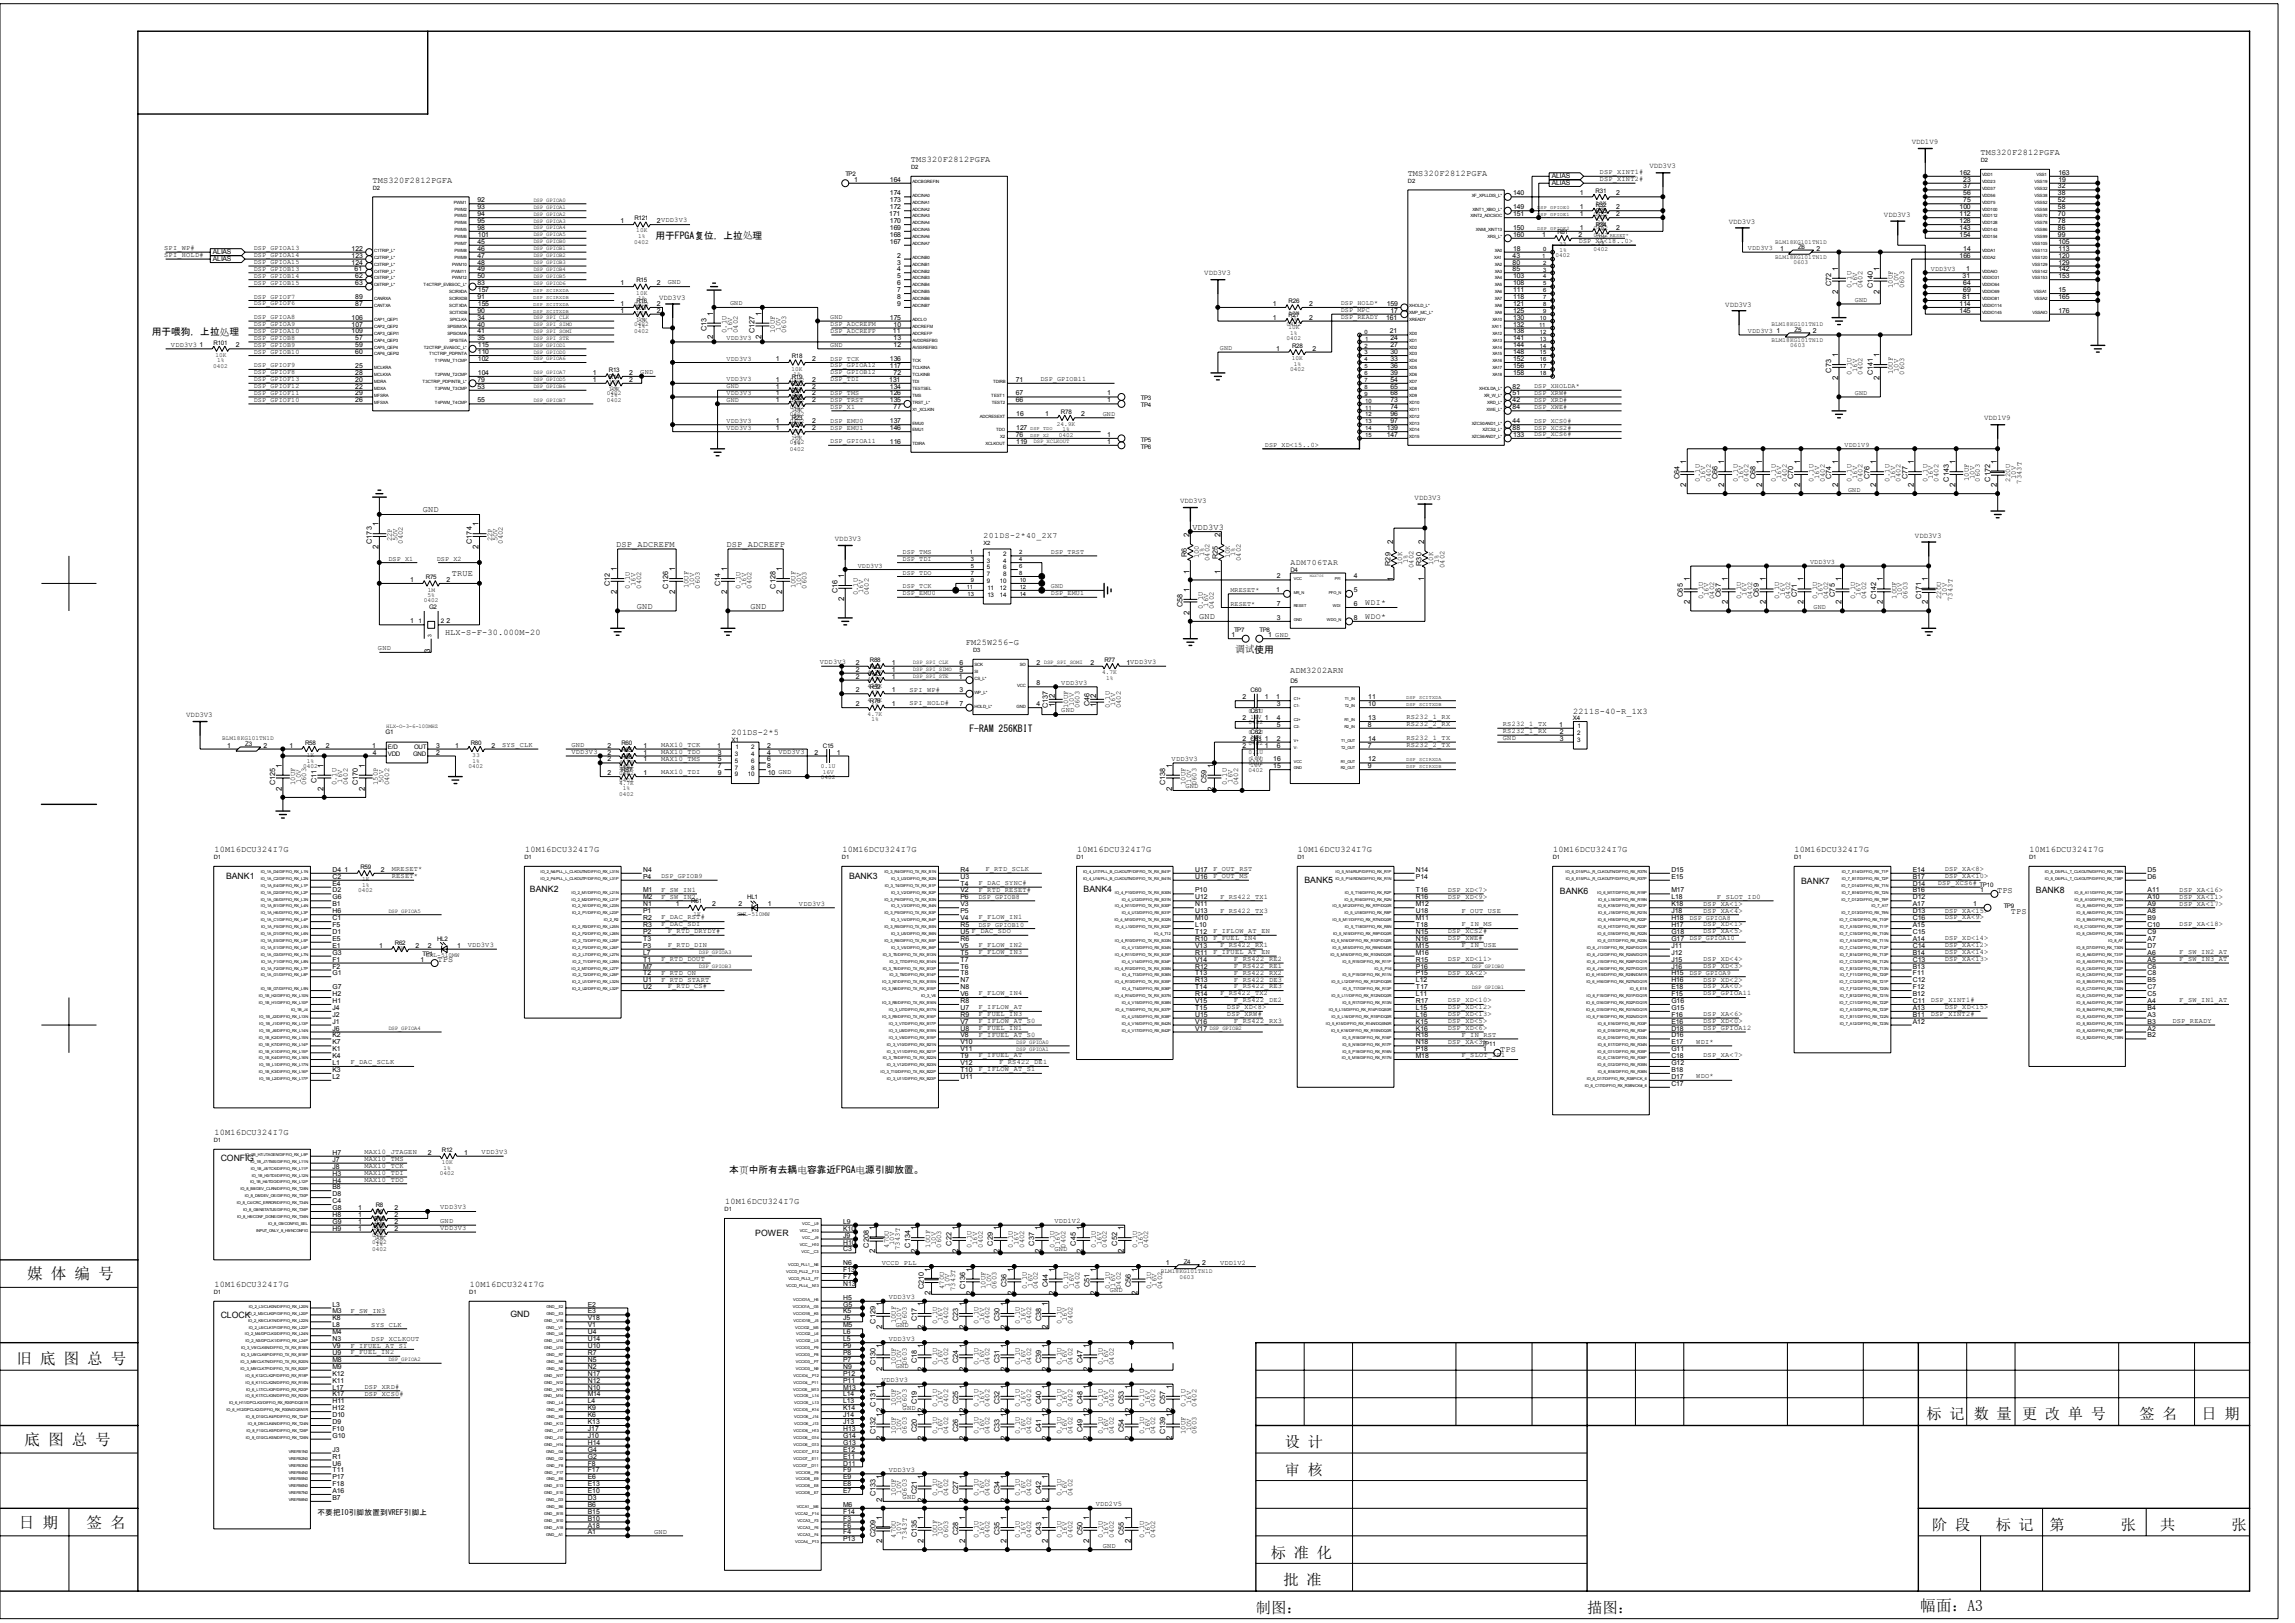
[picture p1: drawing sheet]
<svg xmlns="http://www.w3.org/2000/svg" width="420mm" height="297mm" viewBox="0 0 420 297" stroke-linecap="round" stroke-linejoin="round" font-family="sans-serif">
<defs><g id="words">
<g font-size="2.9">
<text x="5" y="234.1">媒 体 编 号</text>
<text x="3" y="249.6">旧 底 图 总 号</text>
<text x="4.5" y="264.4">底 图 总 号</text>
<text x="3.4" y="279.5">日 期</text>
<text x="15.8" y="279.5">签 名</text>
<text x="351.4" y="294.9">幅面：A3</text>
</g>
<g font-size="2.8">
<text x="352.6" y="259.8">标 记</text>
<text x="361.2" y="259.8">数 量</text>
<text x="370.1" y="259.8">更 改 单 号</text>
<text x="391.5" y="259.8">签 名</text>
<text x="402.9" y="259.8">日 期</text>
<text x="235.1" y="269.9">审 核</text>
<text x="235.1" y="264.8">设 计</text>
<text x="353.6" y="280">阶 段</text>
<text x="365.2" y="280">标 记</text>
<text x="375.1" y="280">第</text>
<text x="388.1" y="280">张</text>
<text x="395.3" y="280">共</text>
<text x="408.4" y="280">张</text>
<text x="232.6" y="285">标 准 化</text>
<text x="234.9" y="290.1">批 准</text>
<text x="229.8" y="295.1">制图：</text>
<text x="290.5" y="295.1">描图：</text>
</g>
<g font-size="1.8">
<text x="120" y="43.7">用于FPGA复位，上拉处理</text>
<text x="27.8" y="61.4">用于喂狗，上拉处理</text>
<text x="226.1" y="119.4">调试使用</text>
<text x="177.4" y="134">F-RAM 256KBIT</text>
<text x="133.5" y="214.7">本页中所有去耦电容靠近FPGA电源引脚放置。</text>
</g>
<g font-size="1.6">
<text x="166.7" y="29.6">TMS320F2812PGFA</text>
<text x="362.4" y="28.3">TMS320F2812PGFA</text>
<text x="68.2" y="33.4">TMS320F2812PGFA</text>
<text x="257.6" y="32.1">TMS320F2812PGFA</text>
<text x="77.4" y="93.8">GND</text>
<text x="112.8" y="100.1">DSP_ADCREFM</text>
<text x="133" y="100.1">DSP_ADCREFP</text>
<text x="218.2" y="96.9">VDD3V3</text>
<text x="82.7" y="105.4">TRUE</text>
<text x="116.5" y="111.4">GND</text>
<text x="137.4" y="111.4">GND</text>
<text x="219.5" y="113.3">GND</text>
<text x="81.4" y="116.1">HLX-S-F-30.000M-20</text>
<text x="176.8" y="118">FM25W256-G</text>
<text x="236.1" y="123.1">ADM3202ARN</text>
<text x="287.9" y="130.6">2211S-40-R_1X3</text>
<text x="133.8" y="134.4">201DS-2*5</text>
<text x="39.2" y="155.9">10M16DCU324I7G</text>
<text x="96.1" y="155.9">10M16DCU324I7G</text>
<text x="154.2" y="155.9">10M16DCU324I7G</text>
<text x="197.1" y="155.9">10M16DCU324I7G</text>
<text x="237.5" y="155.9">10M16DCU324I7G</text>
<text x="284.2" y="155.9">10M16DCU324I7G</text>
<text x="328.4" y="155.9">10M16DCU324I7G</text>
<text x="371.4" y="155.9">10M16DCU324I7G</text>
<text x="41.4" y="160.9">BANK1</text>
<text x="155.4" y="160.9">BANK3</text>
<text x="238.7" y="161.5">BANK5</text>
<text x="329.6" y="161.7">BANK7</text>
<text x="97" y="163.2">BANK2</text>
<text x="198.3" y="163.2">BANK4</text>
<text x="285.5" y="163.6">BANK6</text>
<text x="365.5" y="163.5">TPS</text>
<text x="368" y="167.3">TPS</text>
<text x="372.6" y="163.4">BANK8</text>
<text x="80.1" y="176.1">TPS</text>
<text x="274.5" y="192.5">TPS</text>
<text x="39.2" y="207.7">10M16DCU324I7G</text>
<text x="40.4" y="212.4">CONFIG</text>
<text x="132.7" y="220.3">10M16DCU324I7G</text>
<text x="138.2" y="226.1">POWER</text>
<text x="39.2" y="235.5">10M16DCU324I7G</text>
<text x="86" y="235.5">10M16DCU324I7G</text>
<text x="40.4" y="241.3">CLOCK</text>
<text x="93.4" y="241.1">GND</text>
</g>
<g font-size="1.5">
<text x="180" y="98.4">201DS-2*40_2X7</text>
<text x="236.2" y="103.5">ADM706TAR</text>
<text x="249.8" y="113.3">WDO*</text>
<text x="249.8" y="110.8">WDI*</text>
</g>
<g font-size="1.4">
<text x="336.4" y="53.8" transform="rotate(-90 336.4 53.8)">2</text>
<text x="336.4" y="49.6" transform="rotate(-90 336.4 49.6)">1</text>
<text x="344" y="53.8" transform="rotate(-90 344 53.8)">2</text>
<text x="344" y="49.6" transform="rotate(-90 344 49.6)">1</text>
<text x="130.5" y="57.8" transform="rotate(-90 130.5 57.8)">1</text>
<text x="139.4" y="57.8" transform="rotate(-90 139.4 57.8)">1</text>
<text x="130.5" y="62" transform="rotate(-90 130.5 62)">2</text>
<text x="139.4" y="62" transform="rotate(-90 139.4 62)">2</text>
<text x="336.4" y="65.3" transform="rotate(-90 336.4 65.3)">1</text>
<text x="344" y="65.3" transform="rotate(-90 344 65.3)">1</text>
<text x="336.4" y="69.6" transform="rotate(-90 336.4 69.6)">2</text>
<text x="344" y="69.6" transform="rotate(-90 344 69.6)">2</text>
<text x="308.6" y="89.1" transform="rotate(-90 308.6 89.1)">2</text>
<text x="308.6" y="84.9" transform="rotate(-90 308.6 84.9)">1</text>
<text x="315.6" y="89.1" transform="rotate(-90 315.6 89.1)">2</text>
<text x="315.6" y="84.9" transform="rotate(-90 315.6 84.9)">1</text>
<text x="322.5" y="89.1" transform="rotate(-90 322.5 89.1)">2</text>
<text x="322.5" y="84.9" transform="rotate(-90 322.5 84.9)">1</text>
<text x="329.4" y="89.1" transform="rotate(-90 329.4 89.1)">2</text>
<text x="329.4" y="84.9" transform="rotate(-90 329.4 84.9)">1</text>
<text x="336.4" y="89.1" transform="rotate(-90 336.4 89.1)">2</text>
<text x="336.4" y="84.9" transform="rotate(-90 336.4 84.9)">1</text>
<text x="343.3" y="89.1" transform="rotate(-90 343.3 89.1)">2</text>
<text x="343.3" y="84.9" transform="rotate(-90 343.3 84.9)">1</text>
<text x="350.3" y="89.1" transform="rotate(-90 350.3 89.1)">2</text>
<text x="350.3" y="84.9" transform="rotate(-90 350.3 84.9)">1</text>
<text x="357.8" y="89.1" transform="rotate(-90 357.8 89.1)">2</text>
<text x="357.8" y="84.9" transform="rotate(-90 357.8 84.9)">1</text>
<text x="365.4" y="89.1" transform="rotate(-90 365.4 89.1)">2</text>
<text x="365.4" y="84.9" transform="rotate(-90 365.4 84.9)">1</text>
<text x="69.3" y="100.5" transform="rotate(-90 69.3 100.5)">2</text>
<text x="69.3" y="96.3" transform="rotate(-90 69.3 96.3)">1</text>
<text x="87.6" y="100.5" transform="rotate(-90 87.6 100.5)">2</text>
<text x="87.6" y="96.3" transform="rotate(-90 87.6 96.3)">1</text>
<text x="217.7" y="98.3" transform="rotate(-90 217.7 98.3)">2</text>
<text x="223.4" y="98.3" transform="rotate(-90 223.4 98.3)">2</text>
<text x="254.9" y="99.6" transform="rotate(-90 254.9 99.6)">2</text>
<text x="260.6" y="99.6" transform="rotate(-90 260.6 99.6)">2</text>
<text x="112.9" y="104.5" transform="rotate(-90 112.9 104.5)">1</text>
<text x="123.6" y="104.5" transform="rotate(-90 123.6 104.5)">1</text>
<text x="133.1" y="104.5" transform="rotate(-90 133.1 104.5)">1</text>
<text x="143.2" y="104.5" transform="rotate(-90 143.2 104.5)">1</text>
<text x="154.5" y="105.8" transform="rotate(-90 154.5 105.8)">1</text>
<text x="217.7" y="105.1" transform="rotate(-90 217.7 105.1)">1</text>
<text x="223.4" y="105.1" transform="rotate(-90 223.4 105.1)">1</text>
<text x="254.9" y="106.3" transform="rotate(-90 254.9 106.3)">1</text>
<text x="260.6" y="106.3" transform="rotate(-90 260.6 106.3)">1</text>
<text x="309.2" y="106.4" transform="rotate(-90 309.2 106.4)">1</text>
<text x="316.2" y="106.4" transform="rotate(-90 316.2 106.4)">1</text>
<text x="323.1" y="106.4" transform="rotate(-90 323.1 106.4)">1</text>
<text x="330.1" y="106.4" transform="rotate(-90 330.1 106.4)">1</text>
<text x="337" y="106.4" transform="rotate(-90 337 106.4)">1</text>
<text x="344.6" y="106.4" transform="rotate(-90 344.6 106.4)">1</text>
<text x="352.8" y="106.4" transform="rotate(-90 352.8 106.4)">1</text>
<text x="112.9" y="108.7" transform="rotate(-90 112.9 108.7)">2</text>
<text x="123.6" y="108.7" transform="rotate(-90 123.6 108.7)">2</text>
<text x="133.1" y="108.7" transform="rotate(-90 133.1 108.7)">2</text>
<text x="143.2" y="108.7" transform="rotate(-90 143.2 108.7)">2</text>
<text x="154.5" y="110" transform="rotate(-90 154.5 110)">2</text>
<text x="217.7" y="112.5" transform="rotate(-90 217.7 112.5)">2</text>
<text x="217.7" y="108.3" transform="rotate(-90 217.7 108.3)">1</text>
<text x="309.2" y="110.6" transform="rotate(-90 309.2 110.6)">2</text>
<text x="316.2" y="110.6" transform="rotate(-90 316.2 110.6)">2</text>
<text x="323.1" y="110.6" transform="rotate(-90 323.1 110.6)">2</text>
<text x="330.1" y="110.6" transform="rotate(-90 330.1 110.6)">2</text>
<text x="337" y="110.6" transform="rotate(-90 337 110.6)">2</text>
<text x="344.6" y="110.6" transform="rotate(-90 344.6 110.6)">2</text>
<text x="352.8" y="110.6" transform="rotate(-90 352.8 110.6)">2</text>
<text x="78.7" y="119.5" transform="rotate(-90 78.7 119.5)">3</text>
<text x="193" y="129.4" transform="rotate(-90 193 129.4)">1</text>
<text x="193" y="127.7" transform="rotate(-90 193 127.7)">2</text>
<text x="200.6" y="129.4" transform="rotate(-90 200.6 129.4)">1</text>
<text x="200.6" y="127.7" transform="rotate(-90 200.6 127.7)">2</text>
<text x="51.6" y="140.5" transform="rotate(-90 51.6 140.5)">1</text>
<text x="59.2" y="140.5" transform="rotate(-90 59.2 140.5)">1</text>
<text x="66.8" y="140.5" transform="rotate(-90 66.8 140.5)">1</text>
<text x="214.5" y="140.5" transform="rotate(-90 214.5 140.5)">1</text>
<text x="222.1" y="140.5" transform="rotate(-90 222.1 140.5)">1</text>
<text x="51.6" y="144.7" transform="rotate(-90 51.6 144.7)">2</text>
<text x="59.2" y="144.7" transform="rotate(-90 59.2 144.7)">2</text>
<text x="66.8" y="144.7" transform="rotate(-90 66.8 144.7)">2</text>
<text x="214.5" y="144.7" transform="rotate(-90 214.5 144.7)">2</text>
<text x="222.1" y="144.7" transform="rotate(-90 222.1 144.7)">2</text>
<text x="160.2" y="225.1" transform="rotate(-90 160.2 225.1)">1</text>
<text x="167.8" y="225.1" transform="rotate(-90 167.8 225.1)">1</text>
<text x="175.3" y="225.1" transform="rotate(-90 175.3 225.1)">1</text>
<text x="182.9" y="225.1" transform="rotate(-90 182.9 225.1)">1</text>
<text x="190.5" y="225.1" transform="rotate(-90 190.5 225.1)">1</text>
<text x="198.1" y="225.1" transform="rotate(-90 198.1 225.1)">1</text>
<text x="205.7" y="225.1" transform="rotate(-90 205.7 225.1)">1</text>
<text x="160.2" y="229.4" transform="rotate(-90 160.2 229.4)">2</text>
<text x="167.8" y="229.4" transform="rotate(-90 167.8 229.4)">2</text>
<text x="170.3" y="232.7" transform="rotate(-90 170.3 232.7)">1</text>
<text x="175.3" y="229.4" transform="rotate(-90 175.3 229.4)">2</text>
<text x="177.9" y="232.7" transform="rotate(-90 177.9 232.7)">1</text>
<text x="182.9" y="229.4" transform="rotate(-90 182.9 229.4)">2</text>
<text x="185.5" y="232.7" transform="rotate(-90 185.5 232.7)">1</text>
<text x="190.5" y="229.4" transform="rotate(-90 190.5 229.4)">2</text>
<text x="193" y="232.7" transform="rotate(-90 193 232.7)">1</text>
<text x="198.1" y="229.4" transform="rotate(-90 198.1 229.4)">2</text>
<text x="200.6" y="232.7" transform="rotate(-90 200.6 232.7)">1</text>
<text x="205.7" y="229.4" transform="rotate(-90 205.7 229.4)">2</text>
<text x="208.2" y="232.7" transform="rotate(-90 208.2 232.7)">1</text>
<text x="161.5" y="239.1" transform="rotate(-90 161.5 239.1)">1</text>
<text x="169" y="239.1" transform="rotate(-90 169 239.1)">1</text>
<text x="170.3" y="236.9" transform="rotate(-90 170.3 236.9)">2</text>
<text x="176.6" y="239.1" transform="rotate(-90 176.6 239.1)">1</text>
<text x="177.9" y="236.9" transform="rotate(-90 177.9 236.9)">2</text>
<text x="184.2" y="239.1" transform="rotate(-90 184.2 239.1)">1</text>
<text x="185.5" y="236.9" transform="rotate(-90 185.5 236.9)">2</text>
<text x="191.8" y="239.1" transform="rotate(-90 191.8 239.1)">1</text>
<text x="193" y="236.9" transform="rotate(-90 193 236.9)">2</text>
<text x="200.6" y="236.9" transform="rotate(-90 200.6 236.9)">2</text>
<text x="208.2" y="236.9" transform="rotate(-90 208.2 236.9)">2</text>
<text x="161.5" y="243.2" transform="rotate(-90 161.5 243.2)">2</text>
<text x="169" y="243.2" transform="rotate(-90 169 243.2)">2</text>
<text x="176.6" y="243.2" transform="rotate(-90 176.6 243.2)">2</text>
<text x="184.2" y="243.2" transform="rotate(-90 184.2 243.2)">2</text>
<text x="191.8" y="243.2" transform="rotate(-90 191.8 243.2)">2</text>
<text x="161.5" y="250.8" transform="rotate(-90 161.5 250.8)">2</text>
<text x="161.5" y="246.6" transform="rotate(-90 161.5 246.6)">1</text>
<text x="169" y="250.8" transform="rotate(-90 169 250.8)">2</text>
<text x="169" y="246.6" transform="rotate(-90 169 246.6)">1</text>
<text x="176.6" y="250.8" transform="rotate(-90 176.6 250.8)">2</text>
<text x="176.6" y="246.6" transform="rotate(-90 176.6 246.6)">1</text>
<text x="184.2" y="250.8" transform="rotate(-90 184.2 250.8)">2</text>
<text x="184.2" y="246.6" transform="rotate(-90 184.2 246.6)">1</text>
<text x="191.8" y="250.8" transform="rotate(-90 191.8 250.8)">2</text>
<text x="191.8" y="246.6" transform="rotate(-90 191.8 246.6)">1</text>
<text x="199.3" y="250.8" transform="rotate(-90 199.3 250.8)">2</text>
<text x="199.3" y="246.6" transform="rotate(-90 199.3 246.6)">1</text>
<text x="161.5" y="254.2" transform="rotate(-90 161.5 254.2)">1</text>
<text x="169" y="254.2" transform="rotate(-90 169 254.2)">1</text>
<text x="176.6" y="254.2" transform="rotate(-90 176.6 254.2)">1</text>
<text x="184.2" y="254.2" transform="rotate(-90 184.2 254.2)">1</text>
<text x="191.8" y="254.2" transform="rotate(-90 191.8 254.2)">1</text>
<text x="199.3" y="254.2" transform="rotate(-90 199.3 254.2)">1</text>
<text x="206.9" y="254.2" transform="rotate(-90 206.9 254.2)">1</text>
<text x="214.5" y="254.2" transform="rotate(-90 214.5 254.2)">1</text>
<text x="161.5" y="263.4" transform="rotate(-90 161.5 263.4)">2</text>
<text x="161.5" y="259.2" transform="rotate(-90 161.5 259.2)">12</text>
<text x="169" y="263.4" transform="rotate(-90 169 263.4)">2</text>
<text x="169" y="259.2" transform="rotate(-90 169 259.2)">12</text>
<text x="176.6" y="263.4" transform="rotate(-90 176.6 263.4)">2</text>
<text x="176.6" y="259.2" transform="rotate(-90 176.6 259.2)">12</text>
<text x="184.2" y="263.4" transform="rotate(-90 184.2 263.4)">2</text>
<text x="184.2" y="259.2" transform="rotate(-90 184.2 259.2)">12</text>
<text x="191.8" y="263.4" transform="rotate(-90 191.8 263.4)">2</text>
<text x="191.8" y="259.2" transform="rotate(-90 191.8 259.2)">12</text>
<text x="199.3" y="263.4" transform="rotate(-90 199.3 263.4)">2</text>
<text x="199.3" y="259.2" transform="rotate(-90 199.3 259.2)">12</text>
<text x="206.9" y="263.4" transform="rotate(-90 206.9 263.4)">2</text>
<text x="206.9" y="259.2" transform="rotate(-90 206.9 259.2)">12</text>
<text x="214.5" y="263.4" transform="rotate(-90 214.5 263.4)">2</text>
<text x="214.5" y="259.2" transform="rotate(-90 214.5 259.2)">12</text>
<text x="161.5" y="274.8" transform="rotate(-90 161.5 274.8)">2</text>
<text x="161.5" y="270.6" transform="rotate(-90 161.5 270.6)">1</text>
<text x="169" y="274.8" transform="rotate(-90 169 274.8)">2</text>
<text x="169" y="270.6" transform="rotate(-90 169 270.6)">1</text>
<text x="176.6" y="274.8" transform="rotate(-90 176.6 274.8)">2</text>
<text x="176.6" y="270.6" transform="rotate(-90 176.6 270.6)">1</text>
<text x="184.2" y="274.8" transform="rotate(-90 184.2 274.8)">2</text>
<text x="184.2" y="270.6" transform="rotate(-90 184.2 270.6)">1</text>
<text x="191.8" y="274.8" transform="rotate(-90 191.8 274.8)">2</text>
<text x="191.8" y="270.6" transform="rotate(-90 191.8 270.6)">1</text>
<text x="58.1" y="277.3">不要把IO引脚放置到VREF引脚上</text>
<text x="161.5" y="278.2" transform="rotate(-90 161.5 278.2)">1</text>
<text x="169" y="278.2" transform="rotate(-90 169 278.2)">1</text>
<text x="176.6" y="278.2" transform="rotate(-90 176.6 278.2)">1</text>
<text x="184.2" y="278.2" transform="rotate(-90 184.2 278.2)">1</text>
<text x="191.8" y="278.2" transform="rotate(-90 191.8 278.2)">1</text>
<text x="199.3" y="278.2" transform="rotate(-90 199.3 278.2)">1</text>
<text x="206.9" y="278.2" transform="rotate(-90 206.9 278.2)">1</text>
<text x="161.5" y="282.4" transform="rotate(-90 161.5 282.4)">2</text>
<text x="169" y="282.4" transform="rotate(-90 169 282.4)">2</text>
<text x="176.6" y="282.4" transform="rotate(-90 176.6 282.4)">2</text>
<text x="184.2" y="282.4" transform="rotate(-90 184.2 282.4)">2</text>
<text x="191.8" y="282.4" transform="rotate(-90 191.8 282.4)">2</text>
<text x="199.3" y="282.4" transform="rotate(-90 199.3 282.4)">2</text>
<text x="206.9" y="282.4" transform="rotate(-90 206.9 282.4)">2</text>
</g>
<g font-size="1.3">
<text x="349.9" y="26.4">VDD1V9</text>
<text x="156.3" y="33.2">1</text>
<text x="162.9" y="35.7">174</text>
<text x="162.9" y="33.2">164</text>
<text x="276.9" y="35.7">140</text>
<text x="284" y="33.8">ALIAS</text>
<text x="284" y="32.6">ALIAS</text>
<text x="289.1" y="35.7">1</text>
<text x="292.7" y="31.9">DSP_XINT1#</text>
<text x="292.7" y="33.1">DSP_XINT2#</text>
<text x="295.8" y="35.7">2</text>
<text x="301.9" y="30.8">VDD3V3</text>
<text x="358.6" y="32">162</text>
<text x="359.3" y="35.7">56</text>
<text x="359.3" y="34.5">37</text>
<text x="359.3" y="33.2">23</text>
<text x="376.6" y="35.7">38</text>
<text x="376.6" y="34.5">32</text>
<text x="376.7" y="33.2">19</text>
<text x="376.7" y="32">163</text>
<text x="87.4" y="40.8">95</text>
<text x="87.4" y="39.6">94</text>
<text x="87.4" y="38.3">93</text>
<text x="87.4" y="37">92</text>
<text x="113.6" y="40.8">1</text>
<text x="120.2" y="40.8">2VDD3V3</text>
<text x="162.7" y="39.6">171</text>
<text x="162.9" y="40.8">170</text>
<text x="162.9" y="38.3">172</text>
<text x="162.9" y="37">173</text>
<text x="276.9" y="39.6">151</text>
<text x="276.9" y="38.3">149</text>
<text x="289.1" y="39.6">1</text>
<text x="289.1" y="38.3">1</text>
<text x="295.8" y="39.6">2</text>
<text x="295.8" y="38.3">2</text>
<text x="316.4" y="40.9">VDD3V3</text>
<text x="344.8" y="39.7">VDD3V3</text>
<text x="358.6" y="40.8">128</text>
<text x="358.6" y="39.6">112</text>
<text x="358.6" y="38.3">100</text>
<text x="359.3" y="37">75</text>
<text x="376.6" y="40.8">78</text>
<text x="376.6" y="39.6">70</text>
<text x="376.6" y="38.3">58</text>
<text x="376.6" y="37">52</text>
<text x="30.1" y="47">SPI_HOLD#</text>
<text x="30.1" y="45.7">SPI_WP#</text>
<text x="38.9" y="46.5">ALIAS</text>
<text x="38.9" y="47.8">ALIAS</text>
<text x="64.3" y="47.1">123</text>
<text x="64.3" y="45.9">122</text>
<text x="87.4" y="47.1">47</text>
<text x="87.4" y="45.9">46</text>
<text x="87.4" y="44.6">45</text>
<text x="87.4" y="42.1">98</text>
<text x="87.5" y="43.3">101</text>
<text x="162.9" y="44.6">167</text>
<text x="162.9" y="43.3">168</text>
<text x="162.9" y="42.1">169</text>
<text x="164.2" y="47.1">2</text>
<text x="276.8" y="47.1">43</text>
<text x="276.9" y="45.9">18</text>
<text x="276.9" y="43.3">160</text>
<text x="276.9" y="42.1">150</text>
<text x="282.2" y="43.3">1</text>
<text x="288.8" y="43.3">2</text>
<text x="289.1" y="42.1">1</text>
<text x="295.8" y="42.1">2</text>
<text x="325.8" y="45.9">1</text>
<text x="332.4" y="45.9">2</text>
<text x="358.6" y="47.1">166</text>
<text x="358.6" y="43.3">154</text>
<text x="358.6" y="42.1">143</text>
<text x="359.3" y="45.9">14</text>
<text x="376.6" y="43.3">99</text>
<text x="376.6" y="42.1">86</text>
<text x="376.7" y="47.1">120</text>
<text x="376.7" y="45.9">113</text>
<text x="376.7" y="44.6">105</text>
<text x="64.3" y="48.4">124</text>
<text x="64.9" y="49.6">61</text>
<text x="65" y="52.2">63</text>
<text x="65" y="50.9">62</text>
<text x="87.4" y="52.2">83</text>
<text x="87.4" y="50.9">50</text>
<text x="87.4" y="49.6">49</text>
<text x="87.4" y="48.4">48</text>
<text x="87.5" y="53.4">157</text>
<text x="113.6" y="52.2">1</text>
<text x="120.2" y="52.2">2</text>
<text x="122.2" y="52">GND</text>
<text x="164.2" y="53.4">7</text>
<text x="164.2" y="52.2">6</text>
<text x="164.2" y="50.9">5</text>
<text x="164.2" y="49.6">4</text>
<text x="164.2" y="48.4">3</text>
<text x="220.4" y="50.4">VDD3V3</text>
<text x="276.8" y="49.6">85</text>
<text x="276.8" y="48.4">80</text>
<text x="276.9" y="53.4">111</text>
<text x="276.9" y="52.2">108</text>
<text x="276.9" y="50.9">103</text>
<text x="335.1" y="52.4" transform="rotate(-90 335.1 52.4)">C72</text>
<text x="338.8" y="52.8" transform="rotate(-90 338.8 52.8)">0.1U</text>
<text x="339.9" y="52.3" transform="rotate(-90 339.9 52.3)">16V</text>
<text x="340.9" y="52.8" transform="rotate(-90 340.9 52.8)">0402</text>
<text x="342.7" y="52.8" transform="rotate(-90 342.7 52.8)">C140</text>
<text x="346.4" y="52.7" transform="rotate(-90 346.4 52.7)">10UF</text>
<text x="347.4" y="52.3" transform="rotate(-90 347.4 52.3)">10V</text>
<text x="348.5" y="52.8" transform="rotate(-90 348.5 52.8)">0603</text>
<text x="359.2" y="50.9">31</text>
<text x="359.3" y="53.4">69</text>
<text x="359.3" y="52.2">64</text>
<text x="359.8" y="49.6">1</text>
<text x="376.7" y="53.4">15</text>
<text x="376.7" y="50.9">153</text>
<text x="376.7" y="49.6">142</text>
<text x="376.7" y="48.4">129</text>
<text x="64.3" y="59.7">107</text>
<text x="64.3" y="58.5">106</text>
<text x="65" y="56">87</text>
<text x="65" y="54.7">89</text>
<text x="87.4" y="59.7">40</text>
<text x="87.4" y="58.5">34</text>
<text x="87.4" y="57.2">90</text>
<text x="87.4" y="54.7">91</text>
<text x="87.5" y="56">155</text>
<text x="113.6" y="57.2">1</text>
<text x="113.6" y="56">1</text>
<text x="120.2" y="57.2">2</text>
<text x="120.2" y="56">2</text>
<text x="120.6" y="54.8">VDD3V3</text>
<text x="162.9" y="58.5">175</text>
<text x="163.5" y="59.7">10</text>
<text x="164.2" y="56">9</text>
<text x="164.2" y="54.7">8</text>
<text x="232.9" y="58.5">1</text>
<text x="232.9" y="56">1</text>
<text x="239.6" y="58.5">2</text>
<text x="239.6" y="56">2</text>
<text x="253.7" y="58.5">161</text>
<text x="253.8" y="56">159</text>
<text x="254.5" y="57.2">17</text>
<text x="276.9" y="59.7">132</text>
<text x="276.9" y="58.5">130</text>
<text x="276.9" y="57.2">125</text>
<text x="276.9" y="56">121</text>
<text x="276.9" y="54.7">118</text>
<text x="315.7" y="56.1">VDD3V3</text>
<text x="358.6" y="57.2">145</text>
<text x="358.6" y="56">114</text>
<text x="359.2" y="54.7">81</text>
<text x="376.7" y="57.2">176</text>
<text x="376.7" y="54.7">165</text>
<text x="31.3" y="63.4">VDD3V3</text>
<text x="36.5" y="63.6">1</text>
<text x="43.2" y="63.6">2</text>
<text x="64.3" y="61">109</text>
<text x="65" y="64.8">60</text>
<text x="65" y="63.6">59</text>
<text x="65" y="62.3">57</text>
<text x="87.4" y="62.3">35</text>
<text x="87.4" y="61">41</text>
<text x="87.5" y="63.6">115</text>
<text x="87.5" y="64.8">110</text>
<text x="129.3" y="60.6" transform="rotate(-90 129.3 60.6)">C13</text>
<text x="133" y="61" transform="rotate(-90 133 61)">0.1U</text>
<text x="134" y="60.5" transform="rotate(-90 134 60.5)">16V</text>
<text x="135" y="61" transform="rotate(-90 135 61)">0402</text>
<text x="138.1" y="61" transform="rotate(-90 138.1 61)">C127</text>
<text x="141.8" y="60.9" transform="rotate(-90 141.8 60.9)">10UF</text>
<text x="142.8" y="60.5" transform="rotate(-90 142.8 60.5)">10V</text>
<text x="143.9" y="61" transform="rotate(-90 143.9 61)">0603</text>
<text x="163.4" y="61">11</text>
<text x="163.5" y="63.6">12</text>
<text x="163.5" y="62.3">13</text>
<text x="233.6" y="64.2">1</text>
<text x="240.2" y="64.2">2</text>
<text x="254.3" y="61">21</text>
<text x="254.5" y="64.8">30</text>
<text x="254.5" y="63.6">27</text>
<text x="254.5" y="62.3">24</text>
<text x="276.9" y="64.8">148</text>
<text x="276.9" y="63.6">144</text>
<text x="276.9" y="62.3">141</text>
<text x="276.9" y="61">138</text>
<text x="325.1" y="61">1</text>
<text x="331.8" y="61">2</text>
<text x="65" y="71.1">22</text>
<text x="65" y="69.9">20</text>
<text x="65" y="68.6">28</text>
<text x="65" y="67.3">25</text>
<text x="87.4" y="71.1">53</text>
<text x="87.4" y="69.9">79</text>
<text x="87.5" y="68.6">104</text>
<text x="87.5" y="66.1">102</text>
<text x="108.5" y="69.9">1</text>
<text x="108.5" y="68.6">1</text>
<text x="115.1" y="69.9">2</text>
<text x="115.1" y="68.6">2</text>
<text x="117.2" y="68.5">GND</text>
<text x="142" y="71.1">1</text>
<text x="142" y="69.9">1</text>
<text x="142" y="66.1">1</text>
<text x="148.6" y="71.1">2</text>
<text x="148.6" y="69.9">2</text>
<text x="148.6" y="66.1">2</text>
<text x="162.7" y="69.9">131</text>
<text x="162.9" y="71.1">134</text>
<text x="162.9" y="67.3">117</text>
<text x="162.9" y="66.1">136</text>
<text x="163.5" y="68.6">72</text>
<text x="185.9" y="69.9">71</text>
<text x="254.5" y="71.1">65</text>
<text x="254.5" y="69.9">54</text>
<text x="254.5" y="68.6">39</text>
<text x="254.5" y="67.3">36</text>
<text x="254.5" y="66.1">33</text>
<text x="276.8" y="71.1">82</text>
<text x="276.9" y="68.6">158</text>
<text x="276.9" y="67.3">156</text>
<text x="276.9" y="66.1">152</text>
<text x="335.1" y="68.2" transform="rotate(-90 335.1 68.2)">C73</text>
<text x="338.8" y="68.6" transform="rotate(-90 338.8 68.6)">0.1U</text>
<text x="339.9" y="68.1" transform="rotate(-90 339.9 68.1)">16V</text>
<text x="340.9" y="68.6" transform="rotate(-90 340.9 68.6)">0402</text>
<text x="342.7" y="68.6" transform="rotate(-90 342.7 68.6)">C141</text>
<text x="346.4" y="68.5" transform="rotate(-90 346.4 68.5)">10UF</text>
<text x="347.4" y="68.1" transform="rotate(-90 347.4 68.1)">10V</text>
<text x="348.5" y="68.6" transform="rotate(-90 348.5 68.6)">0603</text>
<text x="65" y="73.6">26</text>
<text x="65" y="72.4">29</text>
<text x="87.4" y="73.6">55</text>
<text x="142" y="77.4">1</text>
<text x="142" y="73.6">1</text>
<text x="142" y="72.4">1</text>
<text x="148.6" y="77.4">2</text>
<text x="148.6" y="73.6">2</text>
<text x="148.6" y="72.4">2</text>
<text x="162.9" y="73.6">135</text>
<text x="162.9" y="72.4">126</text>
<text x="162.9" y="77.4">137</text>
<text x="163.5" y="74.9">77</text>
<text x="185.9" y="73.6">66</text>
<text x="185.9" y="72.4">67</text>
<text x="186" y="76.2">16</text>
<text x="191.3" y="76.2">1</text>
<text x="197.9" y="76.2">2</text>
<text x="202.6" y="72.4">1</text>
<text x="202.6" y="73.6">1</text>
<text x="254.5" y="77.4">97</text>
<text x="254.5" y="76.2">96</text>
<text x="254.5" y="74.9">74</text>
<text x="254.5" y="73.6">73</text>
<text x="254.5" y="72.4">68</text>
<text x="276.8" y="77.4">44</text>
<text x="276.8" y="74.9">84</text>
<text x="276.8" y="73.6">42</text>
<text x="276.8" y="72.4">51</text>
<text x="363.1" y="76.9">VDD1V9</text>
<text x="142" y="78.7">1</text>
<text x="148.6" y="78.7">2</text>
<text x="162.9" y="81.2">116</text>
<text x="162.9" y="78.7">146</text>
<text x="185.9" y="79.9">76</text>
<text x="186" y="81.2">119</text>
<text x="186" y="78.7">127</text>
<text x="202.6" y="81.2">1</text>
<text x="202.6" y="79.9">1</text>
<text x="253.8" y="79.9">147</text>
<text x="253.8" y="78.7">139</text>
<text x="276.8" y="78.7">88</text>
<text x="276.9" y="79.9">133</text>
<text x="307.4" y="87.7" transform="rotate(-90 307.4 87.7)">C64</text>
<text x="311.1" y="88.1" transform="rotate(-90 311.1 88.1)">0.1U</text>
<text x="312" y="87.6" transform="rotate(-90 312 87.6)">16V</text>
<text x="313.1" y="88.1" transform="rotate(-90 313.1 88.1)">0402</text>
<text x="314.3" y="87.7" transform="rotate(-90 314.3 87.7)">C66</text>
<text x="318" y="88.1" transform="rotate(-90 318 88.1)">0.1U</text>
<text x="319" y="87.6" transform="rotate(-90 319 87.6)">16V</text>
<text x="320" y="88.1" transform="rotate(-90 320 88.1)">0402</text>
<text x="321.2" y="87.7" transform="rotate(-90 321.2 87.7)">C68</text>
<text x="325" y="88.1" transform="rotate(-90 325 88.1)">0.1U</text>
<text x="326" y="87.6" transform="rotate(-90 326 87.6)">16V</text>
<text x="327" y="88.1" transform="rotate(-90 327 88.1)">0402</text>
<text x="328.2" y="87.7" transform="rotate(-90 328.2 87.7)">C70</text>
<text x="331.9" y="88.1" transform="rotate(-90 331.9 88.1)">0.1U</text>
<text x="332.9" y="87.6" transform="rotate(-90 332.9 87.6)">16V</text>
<text x="333.9" y="88.1" transform="rotate(-90 333.9 88.1)">0402</text>
<text x="335.1" y="87.7" transform="rotate(-90 335.1 87.7)">C74</text>
<text x="338.8" y="88.1" transform="rotate(-90 338.8 88.1)">0.1U</text>
<text x="339.9" y="87.6" transform="rotate(-90 339.9 87.6)">16V</text>
<text x="340.9" y="88.1" transform="rotate(-90 340.9 88.1)">0402</text>
<text x="342.1" y="87.7" transform="rotate(-90 342.1 87.7)">C76</text>
<text x="345.8" y="88.1" transform="rotate(-90 345.8 88.1)">0.1U</text>
<text x="346.8" y="87.6" transform="rotate(-90 346.8 87.6)">16V</text>
<text x="347.8" y="88.1" transform="rotate(-90 347.8 88.1)">0402</text>
<text x="349.1" y="87.7" transform="rotate(-90 349.1 87.7)">C77</text>
<text x="352.7" y="88.1" transform="rotate(-90 352.7 88.1)">0.1U</text>
<text x="353.7" y="87.6" transform="rotate(-90 353.7 87.6)">16V</text>
<text x="354.8" y="88.1" transform="rotate(-90 354.8 88.1)">0402</text>
<text x="356.6" y="88.1" transform="rotate(-90 356.6 88.1)">C143</text>
<text x="360.3" y="88.1" transform="rotate(-90 360.3 88.1)">10UF</text>
<text x="361.3" y="87.6" transform="rotate(-90 361.3 87.6)">10V</text>
<text x="362.3" y="88.1" transform="rotate(-90 362.3 88.1)">0603</text>
<text x="364.2" y="88.1" transform="rotate(-90 364.2 88.1)">C172</text>
<text x="367.9" y="88.1" transform="rotate(-90 367.9 88.1)">220U</text>
<text x="368.9" y="87.6" transform="rotate(-90 368.9 87.6)">10V</text>
<text x="369.9" y="88.5" transform="rotate(-90 369.9 88.5)">7343T</text>
<text x="216" y="92.1">VDD3V3</text>
<text x="258.9" y="91.5">VDD3V3</text>
<text x="68" y="99.5" transform="rotate(-90 68 99.5)">C173</text>
<text x="71.7" y="99.1" transform="rotate(-90 71.7 99.1)">22P</text>
<text x="72.7" y="99.1" transform="rotate(-90 72.7 99.1)">50V</text>
<text x="73.7" y="99.5" transform="rotate(-90 73.7 99.5)">0402</text>
<text x="86.3" y="99.5" transform="rotate(-90 86.3 99.5)">C174</text>
<text x="90" y="99.1" transform="rotate(-90 90 99.1)">22P</text>
<text x="91.1" y="99.1" transform="rotate(-90 91.1 99.1)">50V</text>
<text x="92" y="99.5" transform="rotate(-90 92 99.5)">0402</text>
<text x="152.8" y="99">VDD3V3</text>
<text x="217.2" y="101.9" transform="rotate(-90 217.2 101.9)">R6</text>
<text x="220.4" y="101.8" transform="rotate(-90 220.4 101.8)">1%</text>
<text x="226.1" y="101.8" transform="rotate(-90 226.1 101.8)">1%</text>
<text x="350.5" y="98.4">VDD3V3</text>
<text x="75.1" y="106.5">1</text>
<text x="81.7" y="106.5">2</text>
<text x="111.6" y="107.3" transform="rotate(-90 111.6 107.3)">C12</text>
<text x="115.3" y="107.7" transform="rotate(-90 115.3 107.7)">0.1U</text>
<text x="116.3" y="107.2" transform="rotate(-90 116.3 107.2)">16V</text>
<text x="117.3" y="107.7" transform="rotate(-90 117.3 107.7)">0402</text>
<text x="122.3" y="107.7" transform="rotate(-90 122.3 107.7)">C126</text>
<text x="126" y="107.7" transform="rotate(-90 126 107.7)">10UF</text>
<text x="127" y="107.2" transform="rotate(-90 127 107.2)">10V</text>
<text x="128.1" y="107.7" transform="rotate(-90 128.1 107.7)">0603</text>
<text x="131.8" y="107.3" transform="rotate(-90 131.8 107.3)">C14</text>
<text x="135.5" y="107.7" transform="rotate(-90 135.5 107.7)">0.1U</text>
<text x="136.5" y="107.2" transform="rotate(-90 136.5 107.2)">16V</text>
<text x="137.5" y="107.7" transform="rotate(-90 137.5 107.7)">0402</text>
<text x="141.9" y="107.7" transform="rotate(-90 141.9 107.7)">C128</text>
<text x="145.6" y="107.7" transform="rotate(-90 145.6 107.7)">10UF</text>
<text x="146.6" y="107.2" transform="rotate(-90 146.6 107.2)">10V</text>
<text x="147.6" y="107.7" transform="rotate(-90 147.6 107.7)">0603</text>
<text x="219.4" y="102.2" transform="rotate(-90 219.4 102.2)">100</text>
<text x="221.4" y="102.6" transform="rotate(-90 221.4 102.6)">0402</text>
<text x="222.9" y="102.3" transform="rotate(-90 222.9 102.3)">R25</text>
<text x="225.1" y="102.2" transform="rotate(-90 225.1 102.2)">10K</text>
<text x="227.1" y="102.6" transform="rotate(-90 227.1 102.6)">0402</text>
<text x="233.7" y="105.9">2</text>
<text x="247.8" y="105.9">4</text>
<text x="254.4" y="103.5" transform="rotate(-90 254.4 103.5)">R29</text>
<text x="256.6" y="103.4" transform="rotate(-90 256.6 103.4)">10K</text>
<text x="257.6" y="103.1" transform="rotate(-90 257.6 103.1)">1%</text>
<text x="258.7" y="103.9" transform="rotate(-90 258.7 103.9)">0402</text>
<text x="260.1" y="103.5" transform="rotate(-90 260.1 103.5)">R30</text>
<text x="262.3" y="103.4" transform="rotate(-90 262.3 103.4)">10K</text>
<text x="263.3" y="103.1" transform="rotate(-90 263.3 103.1)">1%</text>
<text x="264.3" y="103.9" transform="rotate(-90 264.3 103.9)">0402</text>
<text x="153.3" y="108.6" transform="rotate(-90 153.3 108.6)">C16</text>
<text x="157" y="108.9" transform="rotate(-90 157 108.9)">0.1U</text>
<text x="158" y="108.5" transform="rotate(-90 158 108.5)">16V</text>
<text x="159" y="108.9" transform="rotate(-90 159 108.9)">0402</text>
<text x="216.4" y="111.1" transform="rotate(-90 216.4 111.1)">C58</text>
<text x="220.1" y="111.5" transform="rotate(-90 220.1 111.5)">0.1U</text>
<text x="221.1" y="111" transform="rotate(-90 221.1 111)">16V</text>
<text x="222.1" y="111.5" transform="rotate(-90 222.1 111.5)">0402</text>
<text x="233.6" y="108.4">1</text>
<text x="233.7" y="110.9">7</text>
<text x="233.7" y="113.4">3</text>
<text x="247.8" y="113.4">8</text>
<text x="247.8" y="110.9">6</text>
<text x="247.8" y="108.4">5</text>
<text x="308" y="109.2" transform="rotate(-90 308 109.2)">C65</text>
<text x="311.7" y="109.6" transform="rotate(-90 311.7 109.6)">0.1U</text>
<text x="312.7" y="109.1" transform="rotate(-90 312.7 109.1)">16V</text>
<text x="313.7" y="109.6" transform="rotate(-90 313.7 109.6)">0402</text>
<text x="314.9" y="109.2" transform="rotate(-90 314.9 109.2)">C67</text>
<text x="318.7" y="109.6" transform="rotate(-90 318.7 109.6)">0.1U</text>
<text x="319.6" y="109.1" transform="rotate(-90 319.6 109.1)">16V</text>
<text x="320.6" y="109.6" transform="rotate(-90 320.6 109.6)">0402</text>
<text x="321.9" y="109.2" transform="rotate(-90 321.9 109.2)">C69</text>
<text x="325.6" y="109.6" transform="rotate(-90 325.6 109.6)">0.1U</text>
<text x="326.6" y="109.1" transform="rotate(-90 326.6 109.1)">16V</text>
<text x="327.6" y="109.6" transform="rotate(-90 327.6 109.6)">0402</text>
<text x="328.8" y="109.3" transform="rotate(-90 328.8 109.3)">C71</text>
<text x="332.5" y="109.6" transform="rotate(-90 332.5 109.6)">0.1U</text>
<text x="333.6" y="109.1" transform="rotate(-90 333.6 109.1)">16V</text>
<text x="334.6" y="109.6" transform="rotate(-90 334.6 109.6)">0402</text>
<text x="335.8" y="109.2" transform="rotate(-90 335.8 109.2)">C75</text>
<text x="339.5" y="109.6" transform="rotate(-90 339.5 109.6)">0.1U</text>
<text x="340.5" y="109.1" transform="rotate(-90 340.5 109.1)">16V</text>
<text x="341.5" y="109.6" transform="rotate(-90 341.5 109.6)">0402</text>
<text x="343.3" y="109.6" transform="rotate(-90 343.3 109.6)">C142</text>
<text x="347.1" y="109.5" transform="rotate(-90 347.1 109.5)">10UF</text>
<text x="348.1" y="109.1" transform="rotate(-90 348.1 109.1)">10V</text>
<text x="349.1" y="109.6" transform="rotate(-90 349.1 109.6)">0603</text>
<text x="351.6" y="109.6" transform="rotate(-90 351.6 109.6)">C171</text>
<text x="355.3" y="109.6" transform="rotate(-90 355.3 109.6)">220U</text>
<text x="356.3" y="109.1" transform="rotate(-90 356.3 109.1)">10V</text>
<text x="357.3" y="110" transform="rotate(-90 357.3 110)">7343T</text>
<text x="69.2" y="119">GND</text>
<text x="75.1" y="114.1">1</text>
<text x="81.7" y="114.1">2</text>
<text x="225.3" y="116.6">1</text>
<text x="232.1" y="116.6">1 GND</text>
<text x="150" y="121.5">VDD3V3</text>
<text x="156.6" y="124.2">2</text>
<text x="156.6" y="122.9">2</text>
<text x="156.6" y="121.6">2</text>
<text x="163.2" y="124.2">1</text>
<text x="163.2" y="122.9">1</text>
<text x="163.2" y="121.6">1</text>
<text x="175.5" y="124.2">1</text>
<text x="175.6" y="122.9">5</text>
<text x="175.6" y="121.6">6</text>
<text x="189.7" y="125.4">8</text>
<text x="189.7" y="121.6">2</text>
<text x="194.2" y="125.3">VDD3V3</text>
<text x="199.6" y="121.6">2</text>
<text x="206.2" y="121.6">1VDD3V3</text>
<text x="34.1" y="131.3">VDD3V3</text>
<text x="156.6" y="129.2">2</text>
<text x="156.6" y="126.7">2</text>
<text x="163.2" y="129.2">1</text>
<text x="163.2" y="126.7">1</text>
<text x="166.5" y="129.1">SPI_HOLD#</text>
<text x="166.5" y="126.6">SPI_WP#</text>
<text x="175.6" y="126.7">3</text>
<text x="175.6" y="129.2">7</text>
<text x="189.7" y="129.2">4</text>
<text x="191.8" y="129.6" transform="rotate(-90 191.8 129.6)">C137</text>
<text x="194.2" y="130.4">GND</text>
<text x="195.5" y="129.6" transform="rotate(-90 195.5 129.6)">10UF</text>
<text x="196.5" y="129.2" transform="rotate(-90 196.5 129.2)">10V</text>
<text x="197.5" y="129.6" transform="rotate(-90 197.5 129.6)">0603</text>
<text x="199.4" y="129.3" transform="rotate(-90 199.4 129.3)">C46</text>
<text x="203.1" y="129.6" transform="rotate(-90 203.1 129.6)">0.1U</text>
<text x="204.1" y="129.2" transform="rotate(-90 204.1 129.2)">16V</text>
<text x="205.1" y="129.6" transform="rotate(-90 205.1 129.6)">0402</text>
<text x="227.4" y="131.8">2</text>
<text x="227.4" y="128">2</text>
<text x="231.4" y="128">1</text>
<text x="233.6" y="128">1</text>
<text x="233.7" y="131.8">4</text>
<text x="233.7" y="129.2">3</text>
<text x="250.4" y="129.2">10</text>
<text x="250.4" y="128">11</text>
<text x="250.4" y="131.8">13</text>
<text x="257.4" y="131.6">RS232_1_RX</text>
<text x="41.6" y="136.8">1</text>
<text x="48.2" y="136.8">2</text>
<text x="53" y="136.8">1</text>
<text x="59.6" y="136.8">2</text>
<text x="68.1" y="136.8">1</text>
<text x="79.8" y="136.8">3</text>
<text x="83.3" y="136.8">1</text>
<text x="89.9" y="136.8">2</text>
<text x="91.9" y="136.7">SYS_CLK</text>
<text x="104.6" y="136.7">GND</text>
<text x="104.6" y="137.9">VDD3V3</text>
<text x="111.2" y="136.8">2</text>
<text x="117.8" y="136.8">1</text>
<text x="121" y="136.7">MAX10_TCK</text>
<text x="121" y="137.9">MAX10_TDO</text>
<text x="131.2" y="136.8">1</text>
<text x="140.4" y="136.8">2</text>
<text x="142.5" y="137.9">VDD3V3</text>
<text x="227.4" y="136.8">2</text>
<text x="227.4" y="135.5">2</text>
<text x="231.4" y="136.8">1</text>
<text x="233.7" y="136.8">6</text>
<text x="233.7" y="135.5">2</text>
<text x="233.7" y="133">5</text>
<text x="250.3" y="136.8">7</text>
<text x="250.3" y="133">8</text>
<text x="250.4" y="135.5">14</text>
<text x="257.4" y="132.9">RS232_2_RX</text>
<text x="257.4" y="136.7">RS232_2_TX</text>
<text x="257.4" y="135.4">RS232_1_TX</text>
<text x="275" y="135.4">GND</text>
<text x="275" y="132.9">RS232_1_TX</text>
<text x="275" y="134.1">RS232_1_RX</text>
<text x="285.3" y="133">1</text>
<text x="285.5" y="135.5">3</text>
<text x="285.5" y="134.3">2</text>
<text x="50.3" y="143.7" transform="rotate(-90 50.3 143.7)">C125</text>
<text x="54" y="143.7" transform="rotate(-90 54 143.7)">10UF</text>
<text x="55" y="143.2" transform="rotate(-90 55 143.2)">10V</text>
<text x="56.1" y="143.7" transform="rotate(-90 56.1 143.7)">0603</text>
<text x="57.9" y="143.4" transform="rotate(-90 57.9 143.4)">C11</text>
<text x="61.6" y="143.7" transform="rotate(-90 61.6 143.7)">0.1U</text>
<text x="62.6" y="143.2" transform="rotate(-90 62.6 143.2)">16V</text>
<text x="63.6" y="143.7" transform="rotate(-90 63.6 143.7)">0402</text>
<text x="65.5" y="143.7" transform="rotate(-90 65.5 143.7)">C170</text>
<text x="68.2" y="138.1">4</text>
<text x="69.2" y="143.7" transform="rotate(-90 69.2 143.7)">150P</text>
<text x="70.2" y="143.3" transform="rotate(-90 70.2 143.3)">50V</text>
<text x="71.2" y="143.7" transform="rotate(-90 71.2 143.7)">0402</text>
<text x="79.8" y="138.1">2</text>
<text x="111.2" y="141.8">2</text>
<text x="111.2" y="139.3">2</text>
<text x="111.2" y="138.1">2</text>
<text x="117.8" y="141.8">1</text>
<text x="117.8" y="139.3">1</text>
<text x="117.8" y="138.1">1</text>
<text x="121" y="141.7">MAX10_TDI</text>
<text x="121" y="139.2">MAX10_TMS</text>
<text x="131.4" y="141.8">9</text>
<text x="131.4" y="140.6">7</text>
<text x="131.4" y="139.3">5</text>
<text x="131.4" y="138.1">3</text>
<text x="140.4" y="140.6">8</text>
<text x="140.4" y="139.3">6</text>
<text x="140.4" y="138.1">4</text>
<text x="140.5" y="141.8">10 GND</text>
<text x="149.1" y="138.1">2</text>
<text x="153.1" y="138.1">1</text>
<text x="213.2" y="143.7" transform="rotate(-90 213.2 143.7)">C138</text>
<text x="214.4" y="139.2">VDD3V3</text>
<text x="217" y="143.7" transform="rotate(-90 217 143.7)">10UF</text>
<text x="218" y="143.2" transform="rotate(-90 218 143.2)">10V</text>
<text x="219" y="143.7" transform="rotate(-90 219 143.7)">0603</text>
<text x="220.8" y="143.3" transform="rotate(-90 220.8 143.3)">C59</text>
<text x="224.5" y="143.7" transform="rotate(-90 224.5 143.7)">0.1U</text>
<text x="225.6" y="143.2" transform="rotate(-90 225.6 143.2)">16V</text>
<text x="226.6" y="143.7" transform="rotate(-90 226.6 143.7)">0402</text>
<text x="233" y="139.3">16</text>
<text x="233" y="140.6">15</text>
<text x="250.3" y="140.6">9</text>
<text x="250.4" y="139.3">12</text>
<text x="217" y="144.3">GND</text>
<text x="60.8" y="159.5">D4</text>
<text x="60.8" y="160.8">C2</text>
<text x="63" y="159.5">1</text>
<text x="69.7" y="159.5">2</text>
<text x="71.7" y="160.7">RESET*</text>
<text x="71.7" y="159.4">MRESET*</text>
<text x="117.7" y="160.8">P4</text>
<text x="117.7" y="159.5">N4</text>
<text x="175.8" y="160.8">U3</text>
<text x="175.8" y="159.5">R4</text>
<text x="179.1" y="162">F_DAC_SYNC#</text>
<text x="180.3" y="159.4">F_RTD_SCLK</text>
<text x="218.7" y="159.5">U17</text>
<text x="218.7" y="160.8">U16</text>
<text x="222" y="159.4">F_OUT_RST</text>
<text x="222" y="160.7">F_OUT_MS</text>
<text x="259.1" y="160.8">P14</text>
<text x="259.1" y="159.5">N14</text>
<text x="305.9" y="160.8">E15</text>
<text x="305.9" y="159.5">D15</text>
<text x="350.1" y="159.5">E14</text>
<text x="350.1" y="160.8">B17</text>
<text x="354.6" y="162">DSP_XCS6#</text>
<text x="355.9" y="159.4">DSP_XA&lt;8&gt;</text>
<text x="355.9" y="160.7">DSP_XA&lt;10&gt;</text>
<text x="393" y="160.8">D6</text>
<text x="393" y="159.5">D5</text>
<text x="60.8" y="167.1">H6</text>
<text x="60.8" y="164.6">G6</text>
<text x="60.8" y="162.1">E4</text>
<text x="60.8" y="163.3">D2</text>
<text x="60.8" y="165.8">B1</text>
<text x="117.7" y="167.1">P1</text>
<text x="117.7" y="165.8">N1</text>
<text x="117.7" y="164.6">M2</text>
<text x="117.7" y="163.3">M1</text>
<text x="121" y="163.2">F_SW_IN1</text>
<text x="121" y="164.5">F_SW_IN2</text>
<text x="123.7" y="165.8">1</text>
<text x="130.3" y="165.8">2</text>
<text x="135.2" y="165.8">2</text>
<text x="140.5" y="165.8">1</text>
<text x="146.2" y="165.7">VDD3V3</text>
<text x="175.8" y="165.8">V3</text>
<text x="175.8" y="163.3">V2</text>
<text x="175.8" y="162.1">T4</text>
<text x="175.8" y="164.6">P6</text>
<text x="175.8" y="167.1">P5</text>
<text x="179.1" y="163.2">F_RTD_RESET#</text>
<text x="218.7" y="167.1">U13</text>
<text x="218.7" y="164.6">U12</text>
<text x="218.7" y="163.3">P10</text>
<text x="218.7" y="165.8">N11</text>
<text x="223.3" y="167">F_RS422_TX3</text>
<text x="223.3" y="164.5">F_RS422_TX1</text>
<text x="259.1" y="167.1">U18</text>
<text x="259.1" y="163.3">T16</text>
<text x="259.1" y="164.6">R16</text>
<text x="259.1" y="165.8">M12</text>
<text x="265" y="163.2">DSP_XD&lt;7&gt;</text>
<text x="265" y="164.5">DSP_XD&lt;9&gt;</text>
<text x="267.5" y="167">F_OUT_USE</text>
<text x="305.9" y="163.3">M17</text>
<text x="305.9" y="164.6">L18</text>
<text x="305.9" y="165.8">K18</text>
<text x="305.9" y="167.1">J18</text>
<text x="311.7" y="165.7">DSP_XA&lt;1&gt;</text>
<text x="311.7" y="167">DSP_XA&lt;4&gt;</text>
<text x="314.2" y="164.5">F_SLOT_ID0</text>
<text x="350.1" y="162.1">D14</text>
<text x="350.1" y="167.1">D13</text>
<text x="350.1" y="164.6">D12</text>
<text x="350.1" y="163.3">B16</text>
<text x="350.1" y="165.8">A17</text>
<text x="355.9" y="167">DSP_XA&lt;15&gt;</text>
<text x="361.1" y="165.8">1</text>
<text x="362.4" y="163.3">1</text>
<text x="393" y="163.3">A11</text>
<text x="393" y="164.6">A10</text>
<text x="393" y="165.8">A9</text>
<text x="393" y="167.1">A8</text>
<text x="398.8" y="165.7">DSP_XA&lt;17&gt;</text>
<text x="398.8" y="164.5">DSP_XA&lt;11&gt;</text>
<text x="398.8" y="163.2">DSP_XA&lt;16&gt;</text>
<text x="60.8" y="169.7">F5</text>
<text x="60.8" y="172.2">E5</text>
<text x="60.8" y="173.4">E1</text>
<text x="60.8" y="170.9">D1</text>
<text x="60.8" y="168.4">C1</text>
<text x="69.4" y="173.4">1</text>
<text x="76" y="173.4">2</text>
<text x="78.3" y="173.4">2</text>
<text x="83.7" y="173.4">1</text>
<text x="85.6" y="173.3">VDD3V3</text>
<text x="117.7" y="172.2">T3</text>
<text x="117.7" y="169.7">R3</text>
<text x="117.7" y="168.4">R2</text>
<text x="117.7" y="173.4">P3</text>
<text x="117.7" y="170.9">P2</text>
<text x="121" y="169.5">F_DAC_SDI</text>
<text x="121" y="168.3">F_DAC_RST#</text>
<text x="122.2" y="170.8">F_RTD_DRYDY#</text>
<text x="122.2" y="173.3">F_RTD_DIN</text>
<text x="175.8" y="173.4">V5</text>
<text x="175.8" y="168.4">V4</text>
<text x="175.8" y="170.9">U5 F_DAC_SDO</text>
<text x="175.8" y="172.2">R6</text>
<text x="175.8" y="169.7">R5</text>
<text x="179.1" y="173.3">F_FLOW_IN2</text>
<text x="179.1" y="168.3">F_FLOW_IN1</text>
<text x="218.7" y="173.4">V13</text>
<text x="218.7" y="170.9">T12</text>
<text x="218.7" y="172.2">R10</text>
<text x="218.7" y="168.4">M10</text>
<text x="218.7" y="169.7">L10</text>
<text x="222" y="170.8">F_IFLOW_AT_EN</text>
<text x="222" y="172">F_FUEL_IN4</text>
<text x="223.3" y="173.3">F_RS422_RX1</text>
<text x="259.1" y="169.7">T18</text>
<text x="259.1" y="172.2">N16</text>
<text x="259.1" y="170.9">N15</text>
<text x="259.1" y="173.4">M15</text>
<text x="259.1" y="168.4">M11</text>
<text x="265" y="170.8">DSP_XCS2#</text>
<text x="265" y="172">DSP_XWE#</text>
<text x="267.5" y="169.5">F_IN_MS</text>
<text x="267.5" y="173.3">F_IN_USE</text>
<text x="305.9" y="173.4">J11</text>
<text x="305.9" y="168.4">H18</text>
<text x="305.9" y="169.7">H17</text>
<text x="305.9" y="170.9">G18</text>
<text x="305.9" y="172.2">G17</text>
<text x="311.7" y="170.8">DSP_XA&lt;5&gt;</text>
<text x="311.7" y="169.5">DSP_XD&lt;1&gt;</text>
<text x="350.1" y="168.4">C16</text>
<text x="350.1" y="170.9">C15</text>
<text x="350.1" y="173.4">C14</text>
<text x="350.1" y="169.7">A15</text>
<text x="350.1" y="172.2">A14</text>
<text x="355.9" y="173.3">DSP_XA&lt;12&gt;</text>
<text x="355.9" y="168.3">DSP_XA&lt;9&gt;</text>
<text x="355.9" y="172">DSP_XD&lt;14&gt;</text>
<text x="393" y="173.4">D7</text>
<text x="393" y="169.7">C10</text>
<text x="393" y="170.9">C9</text>
<text x="393" y="168.4">B9</text>
<text x="393" y="172.2">A7</text>
<text x="398.8" y="169.5">DSP_XA&lt;18&gt;</text>
<text x="60.8" y="174.7">G3</text>
<text x="60.8" y="178.5">G1</text>
<text x="60.8" y="177.2">F2</text>
<text x="60.8" y="176">F1</text>
<text x="77" y="176">1</text>
<text x="117.7" y="179.7">U1</text>
<text x="117.7" y="178.5">T2</text>
<text x="117.7" y="176">T1</text>
<text x="117.7" y="177.2">M7</text>
<text x="117.7" y="174.7">L7</text>
<text x="121" y="175.8">F_RTD_DOUT</text>
<text x="121" y="178.3">F_RTD_ON</text>
<text x="121" y="179.6">F_RTD_START</text>
<text x="175.8" y="178.5">T8</text>
<text x="175.8" y="176">T7</text>
<text x="175.8" y="177.2">T6</text>
<text x="175.8" y="174.7">T5</text>
<text x="175.8" y="179.7">N7</text>
<text x="179.1" y="174.6">F_FLOW_IN3</text>
<text x="218.7" y="176">V14</text>
<text x="218.7" y="178.5">T13</text>
<text x="218.7" y="179.7">R13</text>
<text x="218.7" y="177.2">R12</text>
<text x="218.7" y="174.7">R11</text>
<text x="222" y="174.6">F_IFUEL_AT_EN</text>
<text x="225.8" y="178.3">F_RS422_RX2</text>
<text x="225.8" y="179.6">F_RS422_DE3</text>
<text x="225.8" y="177.1">F_RS422_RE1</text>
<text x="225.8" y="175.8">F_RS422_RE2</text>
<text x="259.1" y="176">R15</text>
<text x="259.1" y="177.2">P16</text>
<text x="259.1" y="178.5">P15</text>
<text x="259.1" y="174.7">M16</text>
<text x="259.1" y="179.7">L12</text>
<text x="265" y="178.3">DSP_XA&lt;2&gt;</text>
<text x="265" y="175.8">DSP_XD&lt;11&gt;</text>
<text x="305.9" y="177.2">J16</text>
<text x="305.9" y="176">J15</text>
<text x="305.9" y="174.7">J12</text>
<text x="305.9" y="179.7">H16</text>
<text x="305.9" y="178.5">H15</text>
<text x="311.7" y="175.8">DSP_XD&lt;4&gt;</text>
<text x="311.7" y="179.6">DSP_XD&lt;2&gt;</text>
<text x="311.7" y="177.1">DSP_XD&lt;3&gt;</text>
<text x="350.1" y="178.5">F11</text>
<text x="350.1" y="176">C13</text>
<text x="350.1" y="179.7">C12</text>
<text x="350.1" y="174.7">B14</text>
<text x="350.1" y="177.2">B13</text>
<text x="355.9" y="175.8">DSP_XA&lt;13&gt;</text>
<text x="355.9" y="174.6">DSP_XA&lt;14&gt;</text>
<text x="393" y="178.5">C8</text>
<text x="393" y="177.2">C6</text>
<text x="393" y="179.7">B5</text>
<text x="393" y="174.7">A6</text>
<text x="393" y="176">A5</text>
<text x="398.8" y="175.8">F_SW_IN3_AT</text>
<text x="398.8" y="174.6">F_SW_IN2_AT</text>
<text x="60.8" y="184.8">J4</text>
<text x="60.8" y="182.3">H2</text>
<text x="60.8" y="183.5">H1</text>
<text x="60.8" y="181">G7</text>
<text x="117.7" y="181">U2</text>
<text x="122.2" y="180.9">F_RTD_CS#</text>
<text x="175.8" y="182.3">V6</text>
<text x="175.8" y="184.8">U7</text>
<text x="175.8" y="183.5">R8</text>
<text x="175.8" y="181">N8</text>
<text x="179.1" y="182.1">F_FLOW_IN4</text>
<text x="179.1" y="184.7">F_IFLOW_AT</text>
<text x="179.1" y="185.9">F_FUEL_IN3</text>
<text x="218.7" y="183.5">V15</text>
<text x="218.7" y="184.8">T15</text>
<text x="218.7" y="181">T14</text>
<text x="218.7" y="182.3">R14</text>
<text x="223.3" y="182.1">F_RS422_TX2</text>
<text x="224.5" y="184.7">DSP_XD&lt;8&gt;</text>
<text x="224.5" y="185.9">DSP_XRW#</text>
<text x="225.8" y="180.9">F_RS422_RE3</text>
<text x="225.8" y="183.4">F_RS422_DE2</text>
<text x="259.1" y="181">T17</text>
<text x="259.1" y="183.5">R17</text>
<text x="259.1" y="184.8">L15</text>
<text x="259.1" y="182.3">L11</text>
<text x="265" y="185.9">DSP_XD&lt;13&gt;</text>
<text x="265" y="184.7">DSP_XD&lt;12&gt;</text>
<text x="265" y="183.4">DSP_XD&lt;10&gt;</text>
<text x="305.9" y="183.5">G16</text>
<text x="305.9" y="184.8">G15</text>
<text x="305.9" y="182.3">F15</text>
<text x="305.9" y="181">E18</text>
<text x="311.7" y="185.9">DSP_XA&lt;6&gt;</text>
<text x="311.7" y="182.1">DSP_GPIOA11</text>
<text x="311.7" y="180.9">DSP_XA&lt;0&gt;</text>
<text x="350.1" y="181">F12</text>
<text x="350.1" y="183.5">C11</text>
<text x="350.1" y="182.3">B12</text>
<text x="350.1" y="184.8">A13</text>
<text x="353.4" y="185.9">DSP_XINT2#</text>
<text x="353.4" y="183.4">DSP_XINT1#</text>
<text x="355.9" y="184.7">DSP_XD&lt;15&gt;</text>
<text x="393" y="181">C7</text>
<text x="393" y="182.3">C5</text>
<text x="393" y="184.8">B4</text>
<text x="393" y="183.5">A4</text>
<text x="398.8" y="183.4">F_SW_IN1_AT</text>
<text x="60.8" y="191.1">K7</text>
<text x="60.8" y="189.9">K2</text>
<text x="60.8" y="188.6">J6</text>
<text x="60.8" y="186">J2</text>
<text x="60.8" y="187.3">J1</text>
<text x="175.8" y="191.1">V10</text>
<text x="175.8" y="189.9">V8</text>
<text x="175.8" y="187.3">V7</text>
<text x="175.8" y="188.6">U8</text>
<text x="175.8" y="186">R9</text>
<text x="179.1" y="187.2">F_IFLOW_AT_S0</text>
<text x="179.1" y="189.7">F_IFUEL_AT_S0</text>
<text x="179.1" y="188.5">F_FUEL_IN1</text>
<text x="218.7" y="188.6">V17</text>
<text x="218.7" y="187.3">V16</text>
<text x="218.7" y="186">U15</text>
<text x="225.8" y="187.2">F_RS422_RX3</text>
<text x="259.1" y="189.9">R18</text>
<text x="259.1" y="191.1">N18</text>
<text x="259.1" y="186">L16</text>
<text x="259.1" y="188.6">K16</text>
<text x="259.1" y="187.3">K15</text>
<text x="265" y="188.5">DSP_XD&lt;6&gt;</text>
<text x="265" y="191">DSP_XA&lt;3&gt;</text>
<text x="265" y="187.2">DSP_XD&lt;5&gt;</text>
<text x="267.5" y="189.7">F_IN_RST</text>
<text x="305.9" y="186">F16</text>
<text x="305.9" y="191.1">E17</text>
<text x="305.9" y="187.3">E16</text>
<text x="305.9" y="188.6">D18</text>
<text x="305.9" y="189.9">D16</text>
<text x="310.4" y="191">WDI*</text>
<text x="311.7" y="187.2">DSP_XD&lt;0&gt;</text>
<text x="311.7" y="188.5">DSP_GPIOA12</text>
<text x="350.1" y="186">B11</text>
<text x="350.1" y="187.3">A12</text>
<text x="393" y="187.3">B3</text>
<text x="393" y="189.9">B2</text>
<text x="393" y="186">A3</text>
<text x="393" y="188.6">A2</text>
<text x="397.6" y="187.2">DSP_READY</text>
<text x="60.8" y="197.4">L2</text>
<text x="60.8" y="194.9">L1</text>
<text x="60.8" y="193.6">K4</text>
<text x="60.8" y="196.2">K3</text>
<text x="60.8" y="192.4">K1</text>
<text x="64.1" y="194.8">F_DAC_SCLK</text>
<text x="175.8" y="194.9">V12</text>
<text x="175.8" y="192.4">V11</text>
<text x="175.8" y="197.4">U11</text>
<text x="175.8" y="196.2">T10</text>
<text x="175.8" y="193.6">T9</text>
<text x="179.1" y="196">F_IFLOW_AT_S1</text>
<text x="179.1" y="193.5">F_IFUEL_AT</text>
<text x="182.8" y="194.8">F_RS422_DE1</text>
<text x="259.1" y="192.4">P18</text>
<text x="259.1" y="193.6">M18</text>
<text x="267.5" y="193.5">F_SLOT_ID1</text>
<text x="271.4" y="192.4">1</text>
<text x="305.9" y="194.9">G12</text>
<text x="305.9" y="192.4">G11</text>
<text x="305.9" y="197.4">D17</text>
<text x="305.9" y="193.6">C18</text>
<text x="305.9" y="196.2">B18</text>
<text x="310.4" y="197.3">WDO*</text>
<text x="311.7" y="193.5">DSP_XA&lt;7&gt;</text>
<text x="305.9" y="198.7">C17</text>
<text x="60.8" y="213.9">J8</text>
<text x="60.8" y="212.6">J7</text>
<text x="60.8" y="211.3">H7</text>
<text x="60.8" y="215.1">H3</text>
<text x="66.7" y="212.5">MAX10_TMS</text>
<text x="66.7" y="215">MAX10_TDI</text>
<text x="66.7" y="213.7">MAX10_TCK</text>
<text x="66.7" y="211.2">MAX10_JTAGEN</text>
<text x="78.3" y="211.3">2</text>
<text x="84.9" y="211.3">1</text>
<text x="88.1" y="211.2">VDD3V3</text>
<text x="60.8" y="221.4">G8</text>
<text x="60.8" y="218.9">D8</text>
<text x="60.8" y="220.2">C4</text>
<text x="60.8" y="217.6">B8</text>
<text x="60.8" y="216.4">H4</text>
<text x="65.6" y="221.4">1</text>
<text x="66.7" y="216.3">MAX10_TDO</text>
<text x="72.2" y="221.4">2</text>
<text x="80.6" y="221.3">VDD3V3</text>
<text x="60.8" y="222.7">H8</text>
<text x="60.8" y="224">G9</text>
<text x="60.8" y="225.2">H9</text>
<text x="65.6" y="222.7">1</text>
<text x="65.6" y="225.2">1</text>
<text x="65.6" y="224">1</text>
<text x="72.2" y="222.7">2</text>
<text x="72.2" y="225.2">2</text>
<text x="72.2" y="224">2</text>
<text x="80.6" y="223.9">GND</text>
<text x="80.6" y="225.1">VDD3V3</text>
<text x="154.3" y="224">L9</text>
<text x="154.3" y="225.2">K10</text>
<text x="154.3" y="226.5">J9</text>
<text x="154.3" y="227.7">H10</text>
<text x="163.7" y="227.9" transform="rotate(-90 163.7 227.9)">10V</text>
<text x="171.2" y="227.9" transform="rotate(-90 171.2 227.9)">10V</text>
<text x="174.1" y="227.9" transform="rotate(-90 174.1 227.9)">C22</text>
<text x="178.8" y="227.9" transform="rotate(-90 178.8 227.9)">16V</text>
<text x="181.7" y="227.9" transform="rotate(-90 181.7 227.9)">C29</text>
<text x="186.4" y="227.9" transform="rotate(-90 186.4 227.9)">16V</text>
<text x="189.3" y="227.9" transform="rotate(-90 189.3 227.9)">C37</text>
<text x="193" y="223.9">VDD1V2</text>
<text x="194" y="227.9" transform="rotate(-90 194 227.9)">16V</text>
<text x="196.9" y="227.9" transform="rotate(-90 196.9 227.9)">C45</text>
<text x="201.6" y="227.9" transform="rotate(-90 201.6 227.9)">16V</text>
<text x="204.4" y="227.9" transform="rotate(-90 204.4 227.9)">C52</text>
<text x="209.1" y="227.9" transform="rotate(-90 209.1 227.9)">16V</text>
<text x="154.3" y="232.8">F13</text>
<text x="154.3" y="231.6">N6</text>
<text x="154.3" y="229">C3</text>
<text x="159" y="228.3" transform="rotate(-90 159 228.3)">C208</text>
<text x="161.4" y="231.4">VCCD_PLL</text>
<text x="162.6" y="228.3" transform="rotate(-90 162.6 228.3)">470U</text>
<text x="164.7" y="228.7" transform="rotate(-90 164.7 228.7)">7343T</text>
<text x="166.6" y="228.3" transform="rotate(-90 166.6 228.3)">C134</text>
<text x="170.2" y="228.3" transform="rotate(-90 170.2 228.3)">10UF</text>
<text x="172.3" y="228.3" transform="rotate(-90 172.3 228.3)">0603</text>
<text x="177.8" y="228.3" transform="rotate(-90 177.8 228.3)">0.1U</text>
<text x="179.8" y="228.3" transform="rotate(-90 179.8 228.3)">0402</text>
<text x="185.4" y="228.3" transform="rotate(-90 185.4 228.3)">0.1U</text>
<text x="187.4" y="228.3" transform="rotate(-90 187.4 228.3)">0402</text>
<text x="193" y="228.9">GND</text>
<text x="193" y="228.3" transform="rotate(-90 193 228.3)">0.1U</text>
<text x="195" y="228.3" transform="rotate(-90 195 228.3)">0402</text>
<text x="200.5" y="228.3" transform="rotate(-90 200.5 228.3)">0.1U</text>
<text x="202.6" y="228.3" transform="rotate(-90 202.6 228.3)">0402</text>
<text x="208.1" y="228.3" transform="rotate(-90 208.1 228.3)">0.1U</text>
<text x="210.1" y="228.3" transform="rotate(-90 210.1 228.3)">0402</text>
<text x="213.4" y="231.6">1</text>
<text x="220" y="231.6">2</text>
<text x="223.3" y="231.4">VDD1V2</text>
<text x="60.8" y="239.1">L3</text>
<text x="107.6" y="239.1">E2</text>
<text x="154.3" y="237.9">H5</text>
<text x="154.3" y="239.1">G5</text>
<text x="154.3" y="235.3">N13</text>
<text x="154.3" y="234.1">F7</text>
<text x="162.6" y="237.7">VDD3V3</text>
<text x="169" y="235.9" transform="rotate(-90 169 235.9)">C210</text>
<text x="172.8" y="235.9" transform="rotate(-90 172.8 235.9)">470U</text>
<text x="173.8" y="235.5" transform="rotate(-90 173.8 235.5)">10V</text>
<text x="174.8" y="236.3" transform="rotate(-90 174.8 236.3)">7343T</text>
<text x="176.6" y="235.9" transform="rotate(-90 176.6 235.9)">C136</text>
<text x="180.3" y="235.9" transform="rotate(-90 180.3 235.9)">10UF</text>
<text x="181.4" y="235.5" transform="rotate(-90 181.4 235.5)">10V</text>
<text x="182.4" y="235.9" transform="rotate(-90 182.4 235.9)">0603</text>
<text x="184.2" y="235.5" transform="rotate(-90 184.2 235.5)">C36</text>
<text x="187.9" y="235.9" transform="rotate(-90 187.9 235.9)">0.1U</text>
<text x="188.9" y="235.5" transform="rotate(-90 188.9 235.5)">16V</text>
<text x="190" y="235.9" transform="rotate(-90 190 235.9)">0402</text>
<text x="191.8" y="235.5" transform="rotate(-90 191.8 235.5)">C44</text>
<text x="195.5" y="235.9" transform="rotate(-90 195.5 235.9)">0.1U</text>
<text x="196.5" y="235.5" transform="rotate(-90 196.5 235.5)">16V</text>
<text x="197.5" y="235.9" transform="rotate(-90 197.5 235.9)">0402</text>
<text x="199.4" y="235.6" transform="rotate(-90 199.4 235.6)">C51</text>
<text x="203.1" y="236.5">GND</text>
<text x="203.1" y="235.9" transform="rotate(-90 203.1 235.9)">0.1U</text>
<text x="204.1" y="235.5" transform="rotate(-90 204.1 235.5)">16V</text>
<text x="205.1" y="235.9" transform="rotate(-90 205.1 235.9)">0402</text>
<text x="206.9" y="235.5" transform="rotate(-90 206.9 235.5)">C56</text>
<text x="210.7" y="235.9" transform="rotate(-90 210.7 235.9)">0.1U</text>
<text x="211.7" y="235.5" transform="rotate(-90 211.7 235.5)">16V</text>
<text x="212.7" y="235.9" transform="rotate(-90 212.7 235.9)">0402</text>
<text x="60.8" y="245.4">N3</text>
<text x="60.8" y="244.2">M4</text>
<text x="60.8" y="240.4">M3</text>
<text x="60.8" y="242.9">L8</text>
<text x="60.8" y="241.6">K8</text>
<text x="64.1" y="240.2">F_SW_IN3</text>
<text x="67.9" y="245.3">DSP_XCLKOUT</text>
<text x="67.9" y="242.8">SYS_CLK</text>
<text x="107.6" y="241.6">V18</text>
<text x="107.6" y="242.9">V1</text>
<text x="107.6" y="245.4">U14</text>
<text x="107.6" y="244.2">U4</text>
<text x="107.6" y="240.4">E3</text>
<text x="154.3" y="242.9">M5</text>
<text x="154.3" y="244.2">L6</text>
<text x="154.3" y="245.4">L5</text>
<text x="154.3" y="240.4">K5</text>
<text x="154.3" y="241.6">J5</text>
<text x="160.2" y="242.2" transform="rotate(-90 160.2 242.2)">C129</text>
<text x="162.6" y="245.3">VDD3V3</text>
<text x="163.9" y="242.8">GND</text>
<text x="163.9" y="242.2" transform="rotate(-90 163.9 242.2)">10UF</text>
<text x="164.9" y="241.8" transform="rotate(-90 164.9 241.8)">10V</text>
<text x="166" y="242.2" transform="rotate(-90 166 242.2)">0603</text>
<text x="167.8" y="241.8" transform="rotate(-90 167.8 241.8)">C17</text>
<text x="171.5" y="242.2" transform="rotate(-90 171.5 242.2)">0.1U</text>
<text x="172.5" y="241.8" transform="rotate(-90 172.5 241.8)">16V</text>
<text x="173.5" y="242.2" transform="rotate(-90 173.5 242.2)">0402</text>
<text x="175.4" y="241.8" transform="rotate(-90 175.4 241.8)">C23</text>
<text x="179.1" y="242.2" transform="rotate(-90 179.1 242.2)">0.1U</text>
<text x="180.1" y="241.8" transform="rotate(-90 180.1 241.8)">16V</text>
<text x="181.1" y="242.2" transform="rotate(-90 181.1 242.2)">0402</text>
<text x="182.9" y="241.8" transform="rotate(-90 182.9 241.8)">C30</text>
<text x="186.7" y="242.2" transform="rotate(-90 186.7 242.2)">0.1U</text>
<text x="187.7" y="241.8" transform="rotate(-90 187.7 241.8)">16V</text>
<text x="188.7" y="242.2" transform="rotate(-90 188.7 242.2)">0402</text>
<text x="190.5" y="241.8" transform="rotate(-90 190.5 241.8)">C38</text>
<text x="194.2" y="242.2" transform="rotate(-90 194.2 242.2)">0.1U</text>
<text x="195.2" y="241.8" transform="rotate(-90 195.2 241.8)">16V</text>
<text x="196.3" y="242.2" transform="rotate(-90 196.3 242.2)">0402</text>
<text x="60.8" y="251.8">K12</text>
<text x="60.8" y="246.7">V9</text>
<text x="60.8" y="247.9">U9</text>
<text x="60.8" y="250.5">M9</text>
<text x="60.8" y="249.2">M8</text>
<text x="64.1" y="246.6">F_IFUEL_AT_S1</text>
<text x="64.1" y="247.8">F_FUEL_IN2</text>
<text x="107.6" y="246.7">U10</text>
<text x="107.6" y="247.9">R7</text>
<text x="107.6" y="251.8">N17</text>
<text x="107.6" y="249.2">N5</text>
<text x="107.6" y="250.5">N2</text>
<text x="154.3" y="251.8">P12</text>
<text x="154.3" y="246.7">P9</text>
<text x="154.3" y="247.9">P8</text>
<text x="154.3" y="249.2">P7</text>
<text x="154.3" y="250.5">N9</text>
<text x="160.2" y="249.8" transform="rotate(-90 160.2 249.8)">C130</text>
<text x="163.9" y="250.4">GND</text>
<text x="163.9" y="249.8" transform="rotate(-90 163.9 249.8)">10UF</text>
<text x="164.9" y="249.3" transform="rotate(-90 164.9 249.3)">10V</text>
<text x="166" y="249.8" transform="rotate(-90 166 249.8)">0603</text>
<text x="167.8" y="249.4" transform="rotate(-90 167.8 249.4)">C18</text>
<text x="171.5" y="249.8" transform="rotate(-90 171.5 249.8)">0.1U</text>
<text x="172.5" y="249.3" transform="rotate(-90 172.5 249.3)">16V</text>
<text x="173.5" y="249.8" transform="rotate(-90 173.5 249.8)">0402</text>
<text x="175.4" y="249.4" transform="rotate(-90 175.4 249.4)">C24</text>
<text x="179.1" y="249.8" transform="rotate(-90 179.1 249.8)">0.1U</text>
<text x="180.1" y="249.3" transform="rotate(-90 180.1 249.3)">16V</text>
<text x="181.1" y="249.8" transform="rotate(-90 181.1 249.8)">0402</text>
<text x="182.9" y="249.4" transform="rotate(-90 182.9 249.4)">C31</text>
<text x="186.7" y="249.8" transform="rotate(-90 186.7 249.8)">0.1U</text>
<text x="187.7" y="249.3" transform="rotate(-90 187.7 249.3)">16V</text>
<text x="188.7" y="249.8" transform="rotate(-90 188.7 249.8)">0402</text>
<text x="190.5" y="249.4" transform="rotate(-90 190.5 249.4)">C39</text>
<text x="194.2" y="249.8" transform="rotate(-90 194.2 249.8)">0.1U</text>
<text x="195.2" y="249.3" transform="rotate(-90 195.2 249.3)">16V</text>
<text x="196.3" y="249.8" transform="rotate(-90 196.3 249.8)">0402</text>
<text x="198.1" y="249.4" transform="rotate(-90 198.1 249.4)">C47</text>
<text x="201.8" y="249.8" transform="rotate(-90 201.8 249.8)">0.1U</text>
<text x="202.8" y="249.3" transform="rotate(-90 202.8 249.3)">16V</text>
<text x="203.8" y="249.8" transform="rotate(-90 203.8 249.8)">0402</text>
<text x="60.8" y="254.3">L17</text>
<text x="60.8" y="255.5">K17</text>
<text x="60.8" y="253">K11</text>
<text x="60.8" y="256.8">H11</text>
<text x="66.7" y="254.2">DSP_XRD#</text>
<text x="66.7" y="255.4">DSP_XCS0#</text>
<text x="107.6" y="253">N12</text>
<text x="107.6" y="254.3">N10</text>
<text x="107.6" y="255.5">M14</text>
<text x="107.6" y="256.8">L4</text>
<text x="154.3" y="254.3">M13</text>
<text x="154.3" y="255.5">L14</text>
<text x="154.3" y="256.8">L13</text>
<text x="154.3" y="253">P11</text>
<text x="160.2" y="257.4" transform="rotate(-90 160.2 257.4)">C131</text>
<text x="161.4" y="252.9">VDD3V3</text>
<text x="163.9" y="257.3" transform="rotate(-90 163.9 257.3)">10UF</text>
<text x="164.9" y="256.9" transform="rotate(-90 164.9 256.9)">10V</text>
<text x="165.2" y="257.9">GND</text>
<text x="166" y="257.4" transform="rotate(-90 166 257.4)">0603</text>
<text x="167.8" y="257" transform="rotate(-90 167.8 257)">C19</text>
<text x="171.5" y="257.4" transform="rotate(-90 171.5 257.4)">0.1U</text>
<text x="172.5" y="256.9" transform="rotate(-90 172.5 256.9)">16V</text>
<text x="173.5" y="257.4" transform="rotate(-90 173.5 257.4)">0402</text>
<text x="175.4" y="257" transform="rotate(-90 175.4 257)">C25</text>
<text x="179.1" y="257.4" transform="rotate(-90 179.1 257.4)">0.1U</text>
<text x="180.1" y="256.9" transform="rotate(-90 180.1 256.9)">16V</text>
<text x="181.1" y="257.4" transform="rotate(-90 181.1 257.4)">0402</text>
<text x="182.9" y="257" transform="rotate(-90 182.9 257)">C32</text>
<text x="186.7" y="257.4" transform="rotate(-90 186.7 257.4)">0.1U</text>
<text x="187.7" y="256.9" transform="rotate(-90 187.7 256.9)">16V</text>
<text x="188.7" y="257.4" transform="rotate(-90 188.7 257.4)">0402</text>
<text x="190.5" y="257" transform="rotate(-90 190.5 257)">C40</text>
<text x="194.2" y="257.4" transform="rotate(-90 194.2 257.4)">0.1U</text>
<text x="195.2" y="256.9" transform="rotate(-90 195.2 256.9)">16V</text>
<text x="196.3" y="257.4" transform="rotate(-90 196.3 257.4)">0402</text>
<text x="198.1" y="257" transform="rotate(-90 198.1 257)">C48</text>
<text x="201.8" y="257.4" transform="rotate(-90 201.8 257.4)">0.1U</text>
<text x="202.8" y="256.9" transform="rotate(-90 202.8 256.9)">16V</text>
<text x="203.8" y="257.4" transform="rotate(-90 203.8 257.4)">0402</text>
<text x="205.7" y="257" transform="rotate(-90 205.7 257)">C53</text>
<text x="209.4" y="257.4" transform="rotate(-90 209.4 257.4)">0.1U</text>
<text x="210.4" y="256.9" transform="rotate(-90 210.4 256.9)">16V</text>
<text x="211.4" y="257.4" transform="rotate(-90 211.4 257.4)">0402</text>
<text x="213.2" y="257" transform="rotate(-90 213.2 257)">C57</text>
<text x="217" y="257.4" transform="rotate(-90 217 257.4)">0.1U</text>
<text x="218" y="256.9" transform="rotate(-90 218 256.9)">16V</text>
<text x="219" y="257.4" transform="rotate(-90 219 257.4)">0402</text>
<text x="60.8" y="263.1">G10</text>
<text x="60.8" y="261.9">F10</text>
<text x="60.8" y="259.3">D10</text>
<text x="60.8" y="260.6">D9</text>
<text x="60.8" y="258.1">H12</text>
<text x="107.6" y="260.6">K13</text>
<text x="107.6" y="258.1">K9</text>
<text x="107.6" y="259.3">K6</text>
<text x="107.6" y="261.9">J17</text>
<text x="107.6" y="263.1">J10</text>
<text x="154.3" y="259.3">J14</text>
<text x="154.3" y="260.6">J13</text>
<text x="154.3" y="261.9">H13</text>
<text x="154.3" y="263.1">G14</text>
<text x="154.3" y="258.1">K14</text>
<text x="160.2" y="262.4" transform="rotate(-90 160.2 262.4)">C132</text>
<text x="163.9" y="262.4" transform="rotate(-90 163.9 262.4)">10UF</text>
<text x="164.9" y="262" transform="rotate(-90 164.9 262)">10V</text>
<text x="166" y="262.4" transform="rotate(-90 166 262.4)">0603</text>
<text x="167.8" y="262" transform="rotate(-90 167.8 262)">C20</text>
<text x="171.5" y="262.4" transform="rotate(-90 171.5 262.4)">0.1U</text>
<text x="172.5" y="262" transform="rotate(-90 172.5 262)">16V</text>
<text x="173.5" y="262.4" transform="rotate(-90 173.5 262.4)">0402</text>
<text x="175.4" y="262" transform="rotate(-90 175.4 262)">C26</text>
<text x="179.1" y="262.4" transform="rotate(-90 179.1 262.4)">0.1U</text>
<text x="180.1" y="262" transform="rotate(-90 180.1 262)">16V</text>
<text x="181.1" y="262.4" transform="rotate(-90 181.1 262.4)">0402</text>
<text x="182.9" y="262" transform="rotate(-90 182.9 262)">C33</text>
<text x="186.7" y="262.4" transform="rotate(-90 186.7 262.4)">0.1U</text>
<text x="187.7" y="262" transform="rotate(-90 187.7 262)">16V</text>
<text x="188.7" y="262.4" transform="rotate(-90 188.7 262.4)">0402</text>
<text x="190.5" y="262.1" transform="rotate(-90 190.5 262.1)">C41</text>
<text x="194.2" y="262.4" transform="rotate(-90 194.2 262.4)">0.1U</text>
<text x="195.2" y="262" transform="rotate(-90 195.2 262)">16V</text>
<text x="196.3" y="262.4" transform="rotate(-90 196.3 262.4)">0402</text>
<text x="198.1" y="262" transform="rotate(-90 198.1 262)">C49</text>
<text x="201.8" y="262.4" transform="rotate(-90 201.8 262.4)">0.1U</text>
<text x="202.8" y="262" transform="rotate(-90 202.8 262)">16V</text>
<text x="203.8" y="262.4" transform="rotate(-90 203.8 262.4)">0402</text>
<text x="205.7" y="262" transform="rotate(-90 205.7 262)">C54</text>
<text x="209.4" y="262.4" transform="rotate(-90 209.4 262.4)">0.1U</text>
<text x="210.4" y="262" transform="rotate(-90 210.4 262)">16V</text>
<text x="211.4" y="262.4" transform="rotate(-90 211.4 262.4)">0402</text>
<text x="213.2" y="262.4" transform="rotate(-90 213.2 262.4)">C139</text>
<text x="217" y="262.4" transform="rotate(-90 217 262.4)">10UF</text>
<text x="218" y="262" transform="rotate(-90 218 262)">10V</text>
<text x="219" y="262.4" transform="rotate(-90 219 262.4)">0603</text>
<text x="60.8" y="269.4">T11</text>
<text x="60.8" y="268.2">U6</text>
<text x="60.8" y="266.9">R1</text>
<text x="60.8" y="265.6">J3</text>
<text x="107.6" y="264.4">H14</text>
<text x="107.6" y="265.6">G4</text>
<text x="107.6" y="266.9">G2</text>
<text x="107.6" y="269.4">F17</text>
<text x="107.6" y="268.2">F8</text>
<text x="154.3" y="269.4">F9</text>
<text x="154.3" y="265.6">E12</text>
<text x="154.3" y="266.9">E11</text>
<text x="154.3" y="268.2">D11</text>
<text x="154.3" y="264.4">G13</text>
<text x="162.6" y="269.3">VDD3V3</text>
<text x="60.8" y="274.5">B7</text>
<text x="60.8" y="273.2">A16</text>
<text x="60.8" y="271.9">F18</text>
<text x="60.8" y="270.7">P17</text>
<text x="107.6" y="271.9">E13</text>
<text x="107.6" y="273.2">E10</text>
<text x="107.6" y="270.7">E6</text>
<text x="107.6" y="274.5">D3</text>
<text x="107.6" y="275.8">B6</text>
<text x="154.3" y="270.7">E9</text>
<text x="154.3" y="271.9">E8</text>
<text x="154.3" y="273.2">E7</text>
<text x="154.3" y="275.8">M6</text>
<text x="160.2" y="273.8" transform="rotate(-90 160.2 273.8)">C133</text>
<text x="163.9" y="273.8" transform="rotate(-90 163.9 273.8)">10UF</text>
<text x="164.9" y="273.3" transform="rotate(-90 164.9 273.3)">10V</text>
<text x="165.2" y="274.4">GND</text>
<text x="166" y="273.8" transform="rotate(-90 166 273.8)">0603</text>
<text x="167.8" y="273.4" transform="rotate(-90 167.8 273.4)">C21</text>
<text x="171.5" y="273.8" transform="rotate(-90 171.5 273.8)">0.1U</text>
<text x="172.5" y="273.3" transform="rotate(-90 172.5 273.3)">16V</text>
<text x="173.5" y="273.8" transform="rotate(-90 173.5 273.8)">0402</text>
<text x="175.4" y="273.4" transform="rotate(-90 175.4 273.4)">C27</text>
<text x="179.1" y="273.8" transform="rotate(-90 179.1 273.8)">0.1U</text>
<text x="180.1" y="273.3" transform="rotate(-90 180.1 273.3)">16V</text>
<text x="181.1" y="273.8" transform="rotate(-90 181.1 273.8)">0402</text>
<text x="182.9" y="273.4" transform="rotate(-90 182.9 273.4)">C34</text>
<text x="186.7" y="273.8" transform="rotate(-90 186.7 273.8)">0.1U</text>
<text x="187.7" y="273.3" transform="rotate(-90 187.7 273.3)">16V</text>
<text x="188.7" y="273.8" transform="rotate(-90 188.7 273.8)">0402</text>
<text x="190.5" y="273.4" transform="rotate(-90 190.5 273.4)">C42</text>
<text x="194.2" y="273.8" transform="rotate(-90 194.2 273.8)">0.1U</text>
<text x="195.2" y="273.3" transform="rotate(-90 195.2 273.3)">16V</text>
<text x="196.3" y="273.8" transform="rotate(-90 196.3 273.8)">0402</text>
<text x="200.5" y="275.6">VDD2V5</text>
<text x="107.6" y="277">B15</text>
<text x="107.6" y="278.3">B10</text>
<text x="107.6" y="279.5">A18</text>
<text x="107.6" y="280.8">A1</text>
<text x="119.7" y="280.7">GND</text>
<text x="154.3" y="279.5">F6</text>
<text x="154.3" y="280.8">F4</text>
<text x="154.3" y="278.3">F3</text>
<text x="154.3" y="277">F14</text>
<text x="160.2" y="281.3" transform="rotate(-90 160.2 281.3)">C209</text>
<text x="163.9" y="281.4" transform="rotate(-90 163.9 281.4)">470U</text>
<text x="164.9" y="280.9" transform="rotate(-90 164.9 280.9)">10V</text>
<text x="166" y="281.8" transform="rotate(-90 166 281.8)">7343T</text>
<text x="167.8" y="281.3" transform="rotate(-90 167.8 281.3)">C135</text>
<text x="171.5" y="281.3" transform="rotate(-90 171.5 281.3)">10UF</text>
<text x="172.5" y="280.9" transform="rotate(-90 172.5 280.9)">10V</text>
<text x="173.5" y="281.4" transform="rotate(-90 173.5 281.4)">0603</text>
<text x="175.4" y="281" transform="rotate(-90 175.4 281)">C28</text>
<text x="179.1" y="281.4" transform="rotate(-90 179.1 281.4)">0.1U</text>
<text x="180.1" y="280.9" transform="rotate(-90 180.1 280.9)">16V</text>
<text x="181.1" y="281.4" transform="rotate(-90 181.1 281.4)">0402</text>
<text x="182.9" y="281" transform="rotate(-90 182.9 281)">C35</text>
<text x="186.7" y="281.4" transform="rotate(-90 186.7 281.4)">0.1U</text>
<text x="187.7" y="280.9" transform="rotate(-90 187.7 280.9)">16V</text>
<text x="188.7" y="281.4" transform="rotate(-90 188.7 281.4)">0402</text>
<text x="190.5" y="281" transform="rotate(-90 190.5 281)">C43</text>
<text x="194.2" y="281.4" transform="rotate(-90 194.2 281.4)">0.1U</text>
<text x="195.2" y="280.9" transform="rotate(-90 195.2 280.9)">16V</text>
<text x="196.3" y="281.4" transform="rotate(-90 196.3 281.4)">0402</text>
<text x="198.1" y="281" transform="rotate(-90 198.1 281)">C50</text>
<text x="201.8" y="281.4" transform="rotate(-90 201.8 281.4)">0.1U</text>
<text x="202.8" y="280.9" transform="rotate(-90 202.8 280.9)">16V</text>
<text x="203.8" y="281.4" transform="rotate(-90 203.8 281.4)">0402</text>
<text x="205.7" y="281" transform="rotate(-90 205.7 281)">C55</text>
<text x="209.4" y="281.4" transform="rotate(-90 209.4 281.4)">0.1U</text>
<text x="210.4" y="280.9" transform="rotate(-90 210.4 280.9)">16V</text>
<text x="211.4" y="281.4" transform="rotate(-90 211.4 281.4)">0402</text>
<text x="154.3" y="282.1">P13</text>
<text x="201.8" y="283.2">GND</text>
</g>
<g font-size="1.2">
<text x="46.4" y="47.1">DSP_GPIOA14</text>
<text x="46.4" y="45.8">DSP_GPIOA13</text>
<text x="289" y="44.5">DSP_XA&lt;18..0&gt;</text>
<text x="319.9" y="45.8">VDD3V3</text>
<text x="46.4" y="49.6">DSP_GPIOB13</text>
<text x="46.4" y="50.8">DSP_GPIOB14</text>
<text x="46.4" y="52.1">DSP_GPIOB15</text>
<text x="46.4" y="48.3">DSP_GPIOA15</text>
<text x="353.4" y="49.6">VDD3V3</text>
<text x="46.4" y="54.6">DSP_GPIOF7</text>
<text x="46.4" y="55.9">DSP_GPIOF6</text>
<text x="46.4" y="58.4">DSP_GPIOA8</text>
<text x="46.4" y="59.7">DSP_GPIOA9</text>
<text x="133.6" y="55.9">GND</text>
<text x="151.9" y="58.4">GND</text>
<text x="151.9" y="59.7">DSP_ADCREFM</text>
<text x="245.4" y="57.1">DSP_MPC</text>
<text x="245.4" y="58.4">DSP_READY</text>
<text x="245.4" y="55.9">DSP_HOLD*</text>
<text x="339.5" y="55.3">GND</text>
<text x="46.4" y="64.7">DSP_GPIOB10</text>
<text x="46.4" y="63.5">DSP_GPIOB9</text>
<text x="46.4" y="62.2">DSP_GPIOB8</text>
<text x="46.4" y="60.9">DSP_GPIOA10</text>
<text x="133" y="62.2">VDD3V3</text>
<text x="133" y="66">VDD3V3</text>
<text x="151.9" y="60.9">DSP_ADCREFP</text>
<text x="151.9" y="66">DSP_TCK</text>
<text x="151.9" y="63.5">GND</text>
<text x="223.3" y="64.1">GND</text>
<text x="319.9" y="60.9">VDD3V3</text>
<text x="46.4" y="67.2">DSP_GPIOF9</text>
<text x="46.4" y="68.5">DSP_GPIOF8</text>
<text x="46.4" y="69.8">DSP_GPIOF13</text>
<text x="46.4" y="71.1">DSP_GPIOF12</text>
<text x="133" y="71.1">GND</text>
<text x="133" y="69.8">VDD3V3</text>
<text x="151.9" y="69.8">DSP_TDI</text>
<text x="151.9" y="68.5">DSP_GPIOB12</text>
<text x="151.9" y="67.2">DSP_GPIOA12</text>
<text x="190.4" y="69.8">DSP_GPIOB11</text>
<text x="280.8" y="71.1">DSP_XHOLDA*</text>
<text x="46.4" y="73.6">DSP_GPIOF10</text>
<text x="46.4" y="72.3">DSP_GPIOF11</text>
<text x="133" y="72.3">VDD3V3</text>
<text x="133" y="73.6">GND</text>
<text x="133" y="77.4">VDD3V3</text>
<text x="151.9" y="72.3">DSP_TMS</text>
<text x="151.9" y="73.6">DSP_TRST</text>
<text x="151.9" y="77.4">DSP_EMU0</text>
<text x="151.9" y="74.8">DSP_X1</text>
<text x="201.8" y="76.1">GND</text>
<text x="280.8" y="72.3">DSP_XRW#</text>
<text x="280.8" y="73.6">DSP_XRD#</text>
<text x="280.8" y="74.8">DSP_XWE#</text>
<text x="280.8" y="77.4">DSP_XCS0#</text>
<text x="339.5" y="72.3">GND</text>
<text x="133" y="78.6">VDD3V3</text>
<text x="151.9" y="78.6">DSP_EMU1</text>
<text x="151.9" y="81.1">DSP_GPIOA11</text>
<text x="231.5" y="81.8">DSP_XD&lt;15..0&gt;</text>
<text x="280.8" y="78.6">DSP_XCS2#</text>
<text x="280.8" y="79.9">DSP_XCS6#</text>
<text x="337.6" y="81.8">VDD1V9</text>
<text x="338.2" y="90">GND</text>
<text x="165.2" y="101.4">DSP_TMS</text>
<text x="192.3" y="101.4">DSP_TRST</text>
<text x="71.1" y="102.6">DSP_X1</text>
<text x="79.9" y="102.6">DSP_X2</text>
<text x="157" y="103.9">VDD3V3</text>
<text x="165.2" y="102.6">DSP_TDI</text>
<text x="165.2" y="105.1">DSP_TDO</text>
<text x="165.2" y="107.7">DSP_TCK</text>
<text x="192.3" y="107.7">GND</text>
<text x="331.3" y="103.2">VDD3V3</text>
<text x="165.2" y="109">DSP_EMU0</text>
<text x="192.3" y="109">DSP_EMU1</text>
<text x="225.2" y="108.3">MRESET*</text>
<text x="225.2" y="110.8">RESET*</text>
<text x="331.9" y="111.4">GND</text>
<text x="121" y="160.7">DSP_GPIOB9</text>
<text x="179.1" y="164.5">DSP_GPIOB8</text>
<text x="179.1" y="169.6">DSP_GPIOB10</text>
<text x="309.2" y="172.1">DSP_GPIOA10</text>
<text x="309.2" y="168.3">DSP_GPIOA8</text>
<text x="309.2" y="178.4">DSP_GPIOA9</text>
</g>
<g font-size="1.1">
<text x="362.5" y="29.7">D2</text>
<text x="68.2" y="34.7">D2</text>
<text x="154.7" y="32.2">TP2</text>
<text x="166.7" y="30.9">D2</text>
<text x="257.7" y="33.5">D2</text>
<text x="292" y="35.3">R31</text>
<text x="116.1" y="40.3">R121</text>
<text x="291.6" y="39.5">0402</text>
<text x="292" y="41.3">10K</text>
<text x="292" y="37.5">10K</text>
<text x="292" y="40">10K</text>
<text x="292" y="41.6">R34</text>
<text x="292" y="39.1">R33</text>
<text x="292" y="37.8">R32</text>
<text x="292.3" y="38.5">1%</text>
<text x="292.3" y="41.1">1%</text>
<text x="116.1" y="44.6">0402</text>
<text x="116.5" y="42.5">10K</text>
<text x="116.8" y="43.6">1%</text>
<text x="282.3" y="47.2">1</text>
<text x="282.4" y="45.9">0</text>
<text x="284.7" y="47.1">0402</text>
<text x="285" y="42.8">R81</text>
<text x="285.4" y="45.1">33</text>
<text x="285.4" y="46.1">1%</text>
<text x="291.6" y="43.3">0402</text>
<text x="291.6" y="45.8">0402</text>
<text x="291.6" y="42">0402</text>
<text x="292" y="43.8">10K</text>
<text x="292.3" y="44.8">1%</text>
<text x="292.3" y="42.3">1%</text>
<text x="324.8" y="47.4">BLM18KG101TN1D</text>
<text x="324.8" y="44.6">BLM18KG101TN1D</text>
<text x="329.1" y="45.6">Z6</text>
<text x="116.5" y="53.9">10K</text>
<text x="116.5" y="51.7">R15</text>
<text x="282.4" y="52.2">5</text>
<text x="282.4" y="50.9">4</text>
<text x="282.4" y="49.7">3</text>
<text x="282.4" y="48.4">2</text>
<text x="282.4" y="53.5">6</text>
<text x="328.2" y="48.4">0603</text>
<text x="116.1" y="56">0402</text>
<text x="116.1" y="59.7">0402</text>
<text x="116.5" y="57.7">10K</text>
<text x="116.5" y="59">10K</text>
<text x="116.5" y="56.7">R17</text>
<text x="116.5" y="55.5">R16</text>
<text x="116.8" y="58.7">1%</text>
<text x="116.8" y="54.9">1%</text>
<text x="116.8" y="60">1%</text>
<text x="235.4" y="59.7">0402</text>
<text x="235.8" y="57.7">10K</text>
<text x="235.8" y="58">R27</text>
<text x="235.8" y="55.5">R26</text>
<text x="236.1" y="58.7">1%</text>
<text x="281.7" y="59.8">11</text>
<text x="281.8" y="58.5">10</text>
<text x="282.4" y="57.3">9</text>
<text x="282.4" y="56">8</text>
<text x="282.4" y="54.7">7</text>
<text x="324.2" y="59.7">BLM18KG101TN1D</text>
<text x="39.1" y="63.1">R101</text>
<text x="39.4" y="65.3">10K</text>
<text x="116.1" y="61">0402</text>
<text x="144.9" y="65.6">R18</text>
<text x="235.4" y="62.3">0402</text>
<text x="235.8" y="60.2">10K</text>
<text x="236.1" y="61.3">1%</text>
<text x="236.4" y="65.9">10K</text>
<text x="236.5" y="63.7">R28</text>
<text x="249.7" y="64.9">3</text>
<text x="249.7" y="63.6">2</text>
<text x="249.7" y="61.1">0</text>
<text x="249.8" y="62.3">1</text>
<text x="281.8" y="61.1">12</text>
<text x="281.8" y="62.3">13</text>
<text x="281.8" y="63.6">14</text>
<text x="281.8" y="64.9">15</text>
<text x="324.2" y="62.5">BLM18KG101TN1D</text>
<text x="327.6" y="63.5">0603</text>
<text x="328.4" y="60.8">Z5</text>
<text x="39" y="67.3">0402</text>
<text x="39.7" y="66.3">1%</text>
<text x="111.4" y="70.4">10K</text>
<text x="111.4" y="71.6">10K</text>
<text x="111.4" y="69.4">R14</text>
<text x="111.4" y="68.1">R13</text>
<text x="111.8" y="71.4">1%</text>
<text x="144.5" y="69.8">0402</text>
<text x="144.8" y="71.9">R21</text>
<text x="144.9" y="71.6">10K</text>
<text x="144.9" y="67.8">10K</text>
<text x="144.9" y="70.6">R20</text>
<text x="144.9" y="69.4">R19</text>
<text x="145.2" y="68.8">1%</text>
<text x="236.1" y="67.9">0402</text>
<text x="236.8" y="66.9">1%</text>
<text x="249.7" y="71.2">8</text>
<text x="249.7" y="69.9">7</text>
<text x="249.7" y="67.4">5</text>
<text x="249.7" y="66.1">4</text>
<text x="249.7" y="68.6">6</text>
<text x="281.8" y="67.4">17</text>
<text x="281.8" y="68.6">18</text>
<text x="281.8" y="66.1">16</text>
<text x="111" y="72.3">0402</text>
<text x="111" y="73.6">0402</text>
<text x="111.8" y="72.6">1%</text>
<text x="144.5" y="73.6">0402</text>
<text x="144.5" y="74.9">0402</text>
<text x="144.5" y="77.4">0402</text>
<text x="144.5" y="76.2">0402</text>
<text x="144.9" y="72.9">10K</text>
<text x="144.9" y="74.1">10K</text>
<text x="144.9" y="75.4">10K</text>
<text x="144.9" y="76.9">R23</text>
<text x="144.9" y="73.1">R22</text>
<text x="145.2" y="72.6">1%</text>
<text x="145.2" y="73.9">1%</text>
<text x="145.2" y="75.1">1%</text>
<text x="145.2" y="76.4">1%</text>
<text x="193.4" y="77.9">24.9K</text>
<text x="194.2" y="75.7">R78</text>
<text x="208.8" y="73.3">TP3</text>
<text x="208.8" y="74.5">TP4</text>
<text x="249.7" y="72.4">9</text>
<text x="249.8" y="73.7">10</text>
<text x="249.8" y="77.5">13</text>
<text x="249.8" y="76.2">12</text>
<text x="249.8" y="74.9">11</text>
<text x="144.5" y="82.5">0402</text>
<text x="144.5" y="81.2">0402</text>
<text x="144.9" y="79.2">10K</text>
<text x="144.9" y="80.4">10K</text>
<text x="144.9" y="78.2">R24</text>
<text x="145.2" y="81.4">1%</text>
<text x="145.2" y="80.2">1%</text>
<text x="193.7" y="79.9">0402</text>
<text x="194.5" y="78.9">1%</text>
<text x="208.8" y="82.1">TP6</text>
<text x="208.8" y="80.8">TP5</text>
<text x="249.8" y="80">15</text>
<text x="249.8" y="78.8">14</text>
<text x="177.5" y="101.4">1</text>
<text x="180" y="99.8">X2</text>
<text x="180.7" y="101.7">1</text>
<text x="183.6" y="101.7">2</text>
<text x="186.5" y="101.4">2</text>
<text x="77.9" y="106">R75</text>
<text x="176.9" y="107.8">11</text>
<text x="177.6" y="106.5">9</text>
<text x="177.6" y="105.2">7</text>
<text x="177.6" y="103.9">5</text>
<text x="177.6" y="102.7">3</text>
<text x="180.6" y="104.2">5</text>
<text x="180.6" y="102.9">3</text>
<text x="180.6" y="105.5">7</text>
<text x="180.6" y="106.7">9</text>
<text x="183" y="106.7">10</text>
<text x="183.6" y="102.9">4</text>
<text x="183.6" y="104.2">6</text>
<text x="183.6" y="105.5">8</text>
<text x="186.5" y="105.2">8</text>
<text x="186.5" y="103.9">6</text>
<text x="186.5" y="102.7">4</text>
<text x="186.6" y="107.8">12</text>
<text x="186.6" y="106.5">10</text>
<text x="236.2" y="104.6">D4</text>
<text x="77.6" y="110.2">0402</text>
<text x="78.2" y="109.3">5%</text>
<text x="78.3" y="108.2">1M</text>
<text x="78.5" y="111.5">G2</text>
<text x="177.1" y="109">13</text>
<text x="180.7" y="108">11</text>
<text x="180.7" y="109.3">13</text>
<text x="183" y="108">12</text>
<text x="183" y="109.3">14</text>
<text x="186.6" y="109">14</text>
<text x="76.6" y="114.1">1</text>
<text x="80.7" y="114.1">2</text>
<text x="178.1" y="119.4">D3</text>
<text x="225.8" y="115.6">TP7</text>
<text x="230.5" y="115.6">TP8</text>
<text x="158.8" y="123.4">4.7K</text>
<text x="158.8" y="124.7">4.7K</text>
<text x="158.8" y="125.9">4.7K</text>
<text x="159.2" y="123.7">R43</text>
<text x="159.2" y="122.4">R42</text>
<text x="159.2" y="121.1">R88</text>
<text x="159.5" y="124.4">1%</text>
<text x="159.5" y="125.6">1%</text>
<text x="201.7" y="123.4">4.7K</text>
<text x="202.1" y="121.1">R77</text>
<text x="202.4" y="124.4">1%</text>
<text x="236.2" y="125.1">D5</text>
<text x="158.8" y="128.4">4.7K</text>
<text x="158.8" y="131">4.7K</text>
<text x="159.2" y="128.7">R76</text>
<text x="159.2" y="126.2">R52</text>
<text x="159.5" y="129.5">1%</text>
<text x="159.5" y="126.9">1%</text>
<text x="159.5" y="132">1%</text>
<text x="228.5" y="130.5">0.1U</text>
<text x="228.8" y="130.5">C61</text>
<text x="228.8" y="131.5">16V 1</text>
<text x="228.9" y="126.7">C60</text>
<text x="287.9" y="131.8">X4</text>
<text x="40.7" y="135.5">BLM18KG101TN1D</text>
<text x="44.9" y="136.5">Z3</text>
<text x="55.8" y="136.3">R58</text>
<text x="70.6" y="134.3">G1</text>
<text x="71" y="137.1">E/D</text>
<text x="75.8" y="137.1">OUT</text>
<text x="86.2" y="136.3">R80</text>
<text x="113.7" y="137.6">R85</text>
<text x="113.7" y="136.3">R60</text>
<text x="133.9" y="135.8">X1</text>
<text x="134.6" y="137.1">1</text>
<text x="137.5" y="137.1">2</text>
<text x="150.6" y="136.8">C15</text>
<text x="228.5" y="132.5">0402</text>
<text x="228.5" y="136.3">0402</text>
<text x="228.5" y="134.2">0.1U</text>
<text x="228.8" y="135.3">16V 1</text>
<text x="228.9" y="135.5">C63</text>
<text x="228.9" y="134.3">C62</text>
<text x="288.6" y="134.5">2</text>
<text x="288.6" y="135.8">3</text>
<text x="288.7" y="133.2">1</text>
<text x="55.5" y="140.5">0402</text>
<text x="56.2" y="138.6">1K</text>
<text x="56.2" y="139.6">1%</text>
<text x="71" y="138.3">VDD</text>
<text x="75.6" y="138.3">GND</text>
<text x="85.8" y="140.5">0402</text>
<text x="86.4" y="138.6">33</text>
<text x="86.5" y="139.6">1%</text>
<text x="113.3" y="140.5">0402</text>
<text x="113.3" y="141.8">0402</text>
<text x="113.3" y="141.1">4.7K</text>
<text x="113.3" y="143.1">0402</text>
<text x="113.3" y="139.8">4.7K</text>
<text x="113.3" y="143.6">4.7K</text>
<text x="113.7" y="141.3">R87</text>
<text x="113.7" y="138.8">R86</text>
<text x="114" y="140.8">1%</text>
<text x="114" y="139.6">1%</text>
<text x="114" y="142.1">1%</text>
<text x="114" y="138.6">1K</text>
<text x="134.5" y="138.3">3</text>
<text x="134.5" y="139.6">5</text>
<text x="134.5" y="142.1">9</text>
<text x="134.5" y="140.8">7</text>
<text x="136.9" y="142.1">10</text>
<text x="137.5" y="138.3">4</text>
<text x="137.5" y="139.6">6</text>
<text x="137.5" y="140.8">8</text>
<text x="150.2" y="140.5">0.1U</text>
<text x="150.2" y="142.6">0402</text>
<text x="150.6" y="141.6">16V</text>
<text x="228.5" y="140.1">0402</text>
<text x="228.5" y="141.3">0402</text>
<text x="228.5" y="139.3">0.1U</text>
<text x="228.5" y="138">0.1U</text>
<text x="228.8" y="140.3">16V</text>
<text x="228.8" y="139.1">16V</text>
<text x="113.3" y="145.6">0402</text>
<text x="114" y="144.6">1%</text>
<text x="39.1" y="157.2">D1</text>
<text x="66" y="159">R59</text>
<text x="66.3" y="161.3">1K</text>
<text x="96" y="157.2">D1</text>
<text x="154.1" y="157.2">D1</text>
<text x="197" y="157.2">D1</text>
<text x="237.4" y="157.2">D1</text>
<text x="284.2" y="157.2">D1</text>
<text x="328.4" y="157.2">D1</text>
<text x="371.3" y="157.2">D1</text>
<text x="65.6" y="163.3">0402</text>
<text x="66.3" y="162.3">1%</text>
<text x="126.5" y="165.3">R61</text>
<text x="126.9" y="167.6">1K</text>
<text x="134.8" y="167.6">SML-510MW</text>
<text x="136.8" y="164.6">HL1</text>
<text x="362.3" y="162.3">TP10</text>
<text x="366.7" y="166.1">TP9</text>
<text x="72.3" y="172.9">R62</text>
<text x="72.6" y="173.9">1K</text>
<text x="80" y="172.1">HL2</text>
<text x="77.3" y="174.9">TP1</text>
<text x="78" y="175.2">SML-510MW</text>
<text x="271.2" y="191.4">TP11</text>
<text x="39.1" y="209">D1</text>
<text x="80.5" y="215.1">0402</text>
<text x="80.9" y="213.1">10K</text>
<text x="80.9" y="210.8">R12</text>
<text x="81.2" y="214.1">1%</text>
<text x="68.8" y="220.9">R8</text>
<text x="132.6" y="221.7">D1</text>
<text x="68.1" y="226.4">0402</text>
<text x="68.1" y="225.2">0402</text>
<text x="68.1" y="227.7">0402</text>
<text x="68.4" y="224.7">R11</text>
<text x="68.4" y="226.9">10K</text>
<text x="68.4" y="225.7">10K</text>
<text x="68.4" y="223.2">10K</text>
<text x="68.4" y="224.4">10K</text>
<text x="68.5" y="223.4">R10</text>
<text x="68.8" y="222.2">R9</text>
<text x="68.8" y="228">1%</text>
<text x="68.8" y="225.4">1%</text>
<text x="68.8" y="226.7">1%</text>
<text x="68.8" y="224.2">1%</text>
<text x="68.1" y="229">0402</text>
<text x="212.5" y="233">BLM18KG101TN1D</text>
<text x="216.6" y="231.3">Z4</text>
<text x="39.1" y="236.8">D1</text>
<text x="85.9" y="236.8">D1</text>
<text x="215.8" y="234">0603</text>
</g>
<g font-size="1">
<text x="97.6" y="42">DSP_GPIOA4</text>
<text x="97.6" y="36.9">DSP_GPIOA0</text>
<text x="97.6" y="38.2">DSP_GPIOA1</text>
<text x="97.6" y="39.5">DSP_GPIOA2</text>
<text x="97.6" y="40.7">DSP_GPIOA3</text>
<text x="97.6" y="47">DSP_GPIOB2</text>
<text x="97.6" y="44.5">DSP_GPIOB0</text>
<text x="97.6" y="43.2">DSP_GPIOA5</text>
<text x="97.6" y="45.8">DSP_GPIOB1</text>
<text x="97.6" y="49.5">DSP_GPIOB4</text>
<text x="97.6" y="50.8">DSP_GPIOB5</text>
<text x="97.6" y="52.1">DSP_GPIOD6</text>
<text x="97.6" y="48.3">DSP_GPIOB3</text>
<text x="97.6" y="59.7">DSP_SPI_SIMO</text>
<text x="97.6" y="58.4">DSP_SPI_CLK</text>
<text x="97.6" y="64.7">DSP_GPIOD0</text>
<text x="97.6" y="66">DSP_GPIOA6</text>
<text x="97.6" y="63.5">DSP_GPIOD1</text>
<text x="97.6" y="60.9">DSP_SPI_SOMI</text>
<text x="97.6" y="62.2">DSP_SPI_STE</text>
<text x="97.6" y="69.8">DSP_GPIOD5</text>
<text x="97.6" y="71">DSP_GPIOB6</text>
<text x="97.6" y="68.5">DSP_GPIOA7</text>
<text x="97.6" y="73.5">DSP_GPIOB7</text>
<text x="189.2" y="81.1">DSP_XCLKOUT</text>
<text x="167.1" y="121.5">DSP_SPI_CLK</text>
<text x="167.1" y="122.8">DSP_SPI_SIMO</text>
<text x="167.1" y="124.1">DSP_SPI_STE</text>
<text x="191" y="121.5">DSP_SPI_SOMI</text>
<text x="70.7" y="133.1">HLX-O-3-6-100MHZ</text>
<text x="71.1" y="167">DSP_GPIOA5</text>
<text x="127.9" y="174.6">DSP_GPIOA3</text>
<text x="127.9" y="177.1">DSP_GPIOB3</text>
<text x="269.3" y="177.1">DSP_GPIOB0</text>
<text x="269.3" y="180.9">DSP_GPIOB1</text>
<text x="71.1" y="188.5">DSP_GPIOA4</text>
<text x="186" y="191">DSP_GPIOA0</text>
<text x="221.3" y="188.5">DSP_GPIOB2</text>
<text x="186" y="192.3">DSP_GPIOA1</text>
<text x="71.1" y="249.1">DSP_GPIOA2</text>
</g>
<g font-size=".9">
<text x="281.3" y="38.3">DSP_GPIOE0</text>
<text x="281.3" y="39.6">DSP_GPIOE1</text>
<text x="281.3" y="42.1">DSP_GPIOE2</text>
<text x="294.6" y="43.3">RESET*</text>
<text x="97.6" y="53.4">DSP_SCIRXDA</text>
<text x="97.6" y="54.7">DSP_SCIRXDB</text>
<text x="97.6" y="56">DSP_SCITXDA</text>
<text x="97.6" y="57.2">DSP_SCITXDB</text>
<text x="188.5" y="79.9">DSP_X2</text>
<text x="188.5" y="78.7">DSP_TDO</text>
<text x="78.9" y="116.6" transform="rotate(-90 78.9 116.6)">3</text>
<text x="257.3" y="129.2">DSP_SCITXDB</text>
<text x="257.3" y="127.9">DSP_SCITXDA</text>
<text x="257.3" y="140.6">DSP_SCIRXDB</text>
<text x="257.3" y="139.3">DSP_SCIRXDA</text>
</g>
<g font-size=".8">
<text x="167" y="33.5">ADCBGREFIN</text>
<text x="167" y="36">ADCINA0</text>
<text x="269.3" y="36">XF_XPLLDIS_L*</text>
<text x="362.7" y="34.7">VDD37</text>
<text x="362.7" y="33.5">VDD23</text>
<text x="362.7" y="36">VDD56</text>
<text x="362.7" y="32.2">VDD1</text>
<text x="372.3" y="33.5">VSS19</text>
<text x="372.3" y="34.7">VSS32</text>
<text x="372.3" y="36">VSS38</text>
<text x="372.7" y="32.2">VSS1</text>
<text x="83.1" y="37.3">PWM1</text>
<text x="83.1" y="38.5">PWM2</text>
<text x="83.1" y="39.8">PWM3</text>
<text x="83.1" y="41.1">PWM4</text>
<text x="167" y="37.3">ADCINA1</text>
<text x="167" y="38.5">ADCINA2</text>
<text x="167" y="39.8">ADCINA3</text>
<text x="167" y="41.1">ADCINA4</text>
<text x="269.1" y="39.8">XINT2_ADCSOC</text>
<text x="269.5" y="38.5">XINT1_XBIO_L*</text>
<text x="362.7" y="38.5">VDD100</text>
<text x="362.7" y="41.1">VDD128</text>
<text x="362.7" y="37.3">VDD75</text>
<text x="362.7" y="39.8">VDD112</text>
<text x="372.3" y="41.1">VSS78</text>
<text x="372.3" y="37.3">VSS52</text>
<text x="372.3" y="38.5">VSS58</text>
<text x="372.3" y="39.8">VSS70</text>
<text x="68.5" y="47.4">C2TRIP_L*</text>
<text x="68.5" y="46.1">C1TRIP_L*</text>
<text x="83.1" y="42.3">PWM5</text>
<text x="83.1" y="43.6">PWM6</text>
<text x="83.1" y="44.8">PWM7</text>
<text x="83.1" y="46.1">PWM8</text>
<text x="83.1" y="47.4">PWM9</text>
<text x="167" y="47.4">ADCINB0</text>
<text x="167" y="42.3">ADCINA5</text>
<text x="167" y="43.6">ADCINA6</text>
<text x="167" y="44.8">ADCINA7</text>
<text x="270.1" y="42.3">XNMI_XINT13</text>
<text x="272.2" y="43.6">XRS_L*</text>
<text x="273.4" y="47.4">XA1</text>
<text x="273.5" y="46.1">XA0</text>
<text x="362.7" y="46.1">VDDA1</text>
<text x="362.7" y="47.4">VDDA2</text>
<text x="362.7" y="43.6">VDD154</text>
<text x="362.7" y="42.3">VDD143</text>
<text x="371.9" y="46.1">VSS113</text>
<text x="371.9" y="44.8">VSS105</text>
<text x="371.9" y="47.4">VSS120</text>
<text x="372.3" y="43.6">VSS99</text>
<text x="372.3" y="42.3">VSS86</text>
<text x="68.5" y="49.9">C4TRIP_L*</text>
<text x="68.5" y="51.1">C5TRIP_L*</text>
<text x="68.5" y="52.4">C6TRIP_L*</text>
<text x="68.5" y="48.6">C3TRIP_L*</text>
<text x="77.5" y="52.4">T4CTRIP_EVBSOC_L*</text>
<text x="82.2" y="53.7">SCIRXDA</text>
<text x="82.6" y="49.9">PWM11</text>
<text x="82.7" y="48.6">PWM10</text>
<text x="82.7" y="51.1">PWM12</text>
<text x="167" y="48.6">ADCINB1</text>
<text x="167" y="49.9">ADCINB2</text>
<text x="167" y="51.1">ADCINB3</text>
<text x="167" y="52.4">ADCINB4</text>
<text x="167" y="53.7">ADCINB5</text>
<text x="273.5" y="53.7">XA6</text>
<text x="273.5" y="52.4">XA5</text>
<text x="273.5" y="51.1">XA4</text>
<text x="273.5" y="49.9">XA3</text>
<text x="273.5" y="48.6">XA2</text>
<text x="362.7" y="51.1">VDDIO31</text>
<text x="362.7" y="52.4">VDDIO64</text>
<text x="362.7" y="53.7">VDDIO69</text>
<text x="362.7" y="49.9">VDDAIO</text>
<text x="371.9" y="48.6">VSS129</text>
<text x="371.9" y="49.9">VSS142</text>
<text x="371.9" y="51.1">VSS153</text>
<text x="372.2" y="53.7">VSSA1</text>
<text x="68.5" y="55">CANRXA</text>
<text x="68.5" y="58.7">CAP1_QEP1</text>
<text x="68.5" y="56.2">CANTXA</text>
<text x="68.5" y="60">CAP2_QEP2</text>
<text x="81.9" y="60">SPISIMOA</text>
<text x="82.2" y="55">SCIRXDB</text>
<text x="82.2" y="56.2">SCITXDA</text>
<text x="82.3" y="57.5">SCITXDB</text>
<text x="82.3" y="58.7">SPICLKA</text>
<text x="167" y="60">ADCREFM</text>
<text x="167" y="58.7">ADCLO</text>
<text x="167" y="55">ADCINB6</text>
<text x="167" y="56.2">ADCINB7</text>
<text x="257.9" y="58.7">XREADY</text>
<text x="257.9" y="57.5">XMP_MC_L*</text>
<text x="257.9" y="56.2">XHOLD_L*</text>
<text x="273" y="60">XA11</text>
<text x="273.1" y="58.7">XA10</text>
<text x="273.5" y="57.5">XA9</text>
<text x="273.5" y="56.2">XA8</text>
<text x="273.5" y="55">XA7</text>
<text x="362.7" y="57.5">VDDIO145</text>
<text x="362.7" y="56.2">VDDIO114</text>
<text x="362.7" y="55">VDDIO81</text>
<text x="372" y="57.5">VSSAIO</text>
<text x="372.3" y="55">VSSA2</text>
<text x="68.5" y="63.8">CAP5_QEP4</text>
<text x="68.5" y="61.3">CAP3_QEPI1</text>
<text x="68.5" y="65">CAP6_QEPI2</text>
<text x="68.5" y="62.5">CAP4_QEP3</text>
<text x="77.6" y="63.8">T2CTRIP_EVASOC_L*</text>
<text x="78.5" y="65">T1CTRIP_PDPINTA</text>
<text x="81.9" y="61.3">SPISOMIA</text>
<text x="82.3" y="62.5">SPISTEA</text>
<text x="167" y="63.8">AVSSREFBG</text>
<text x="167" y="61.3">ADCREFP</text>
<text x="167" y="62.5">AVDDREFBG</text>
<text x="257.9" y="65">XD3</text>
<text x="257.9" y="63.8">XD2</text>
<text x="257.9" y="62.5">XD1</text>
<text x="257.9" y="61.3">XD0</text>
<text x="273.1" y="65">XA15</text>
<text x="273.1" y="63.8">XA14</text>
<text x="273.1" y="62.5">XA13</text>
<text x="273.1" y="61.3">XA12</text>
<text x="68.5" y="68.8">MCLKXA</text>
<text x="68.5" y="67.6">MCLKRA</text>
<text x="68.5" y="71.4">MDXA</text>
<text x="68.5" y="70.1">MDRA</text>
<text x="77.3" y="70.1">T3CTRIP_PDPINTB_L*</text>
<text x="79.6" y="68.8">T2PWM_T2CMP</text>
<text x="79.6" y="71.4">T3PWM_T3CMP</text>
<text x="79.6" y="66.3">T1PWM_T1CMP</text>
<text x="167" y="71.4">TESTSEL</text>
<text x="167" y="66.3">TCK</text>
<text x="167" y="70.1">TDI</text>
<text x="167" y="67.6">TCLKINA</text>
<text x="167" y="68.8">TCLKINB</text>
<text x="181.7" y="70.1">TDIRB</text>
<text x="257.9" y="71.4">XD8</text>
<text x="257.9" y="70.1">XD7</text>
<text x="257.9" y="68.8">XD6</text>
<text x="257.9" y="67.6">XD5</text>
<text x="257.9" y="66.3">XD4</text>
<text x="270.7" y="71.4">XHOLDA_L*</text>
<text x="273.1" y="68.8">XA18</text>
<text x="273.1" y="67.6">XA17</text>
<text x="273.1" y="66.3">XA16</text>
<text x="68.5" y="73.9">MFSXA</text>
<text x="68.5" y="72.6">MFSRA</text>
<text x="79.6" y="73.9">T4PWM_T4CMP</text>
<text x="167" y="75.2">X1_XCLKIN</text>
<text x="167" y="73.9">TRST_L*</text>
<text x="167" y="72.6">TMS</text>
<text x="167" y="77.7">EMU0</text>
<text x="179.3" y="76.4">ADCRESEXT</text>
<text x="181.4" y="72.6">TEST1</text>
<text x="181.5" y="73.9">TEST2</text>
<text x="257.9" y="77.7">XD13</text>
<text x="257.9" y="76.4">XD12</text>
<text x="257.9" y="75.2">XD11</text>
<text x="257.9" y="73.9">XD10</text>
<text x="257.9" y="72.6">XD9</text>
<text x="269.3" y="77.7">XZCS0AND1_L*</text>
<text x="271.6" y="72.6">XR_W_L*</text>
<text x="272.1" y="75.2">XWE_L*</text>
<text x="272.2" y="73.9">XRD_L*</text>
<text x="167" y="79">EMU1</text>
<text x="167" y="81.5">TDIRA</text>
<text x="180.4" y="81.5">XCLKOUT</text>
<text x="182.3" y="79">TDO</text>
<text x="183.1" y="80.2">X2</text>
<text x="257.9" y="80.2">XD15</text>
<text x="257.9" y="79">XD14</text>
<text x="269.3" y="80.2">XZCS6AND7_L*</text>
<text x="271.3" y="79">XZCS2_L*</text>
<text x="178.3" y="123.2">SI</text>
<text x="178.3" y="121.9">SCK</text>
<text x="178.3" y="124.4">CS_L*</text>
<text x="186.2" y="125.7">VCC</text>
<text x="186.6" y="121.9">SO</text>
<text x="178.3" y="129.5">HOLD_L*</text>
<text x="178.3" y="126.9">WP_L*</text>
<text x="186" y="129.5">GND</text>
</g>
<g font-size=".7">
<text x="236.8" y="106.1">VCC</text>
<text x="239.7" y="105.5">MAX706</text>
<text x="244.3" y="106.1">PFI</text>
<text x="236.8" y="113.7">GND</text>
<text x="236.8" y="111.1">RESET</text>
<text x="236.8" y="108.6">MR_N</text>
<text x="242.8" y="113.7">WDO_N</text>
<text x="243.2" y="108.6">PFO_N</text>
<text x="243.9" y="111.1">WDI</text>
<text x="236.8" y="129.4">C1-</text>
<text x="236.8" y="132">C2+</text>
<text x="236.8" y="128.2">C1+</text>
<text x="246" y="132">R1_IN</text>
<text x="246.1" y="129.4">T2_IN</text>
<text x="246.1" y="128.2">T1_IN</text>
<text x="236.8" y="137">V-</text>
<text x="236.8" y="135.8">V+</text>
<text x="236.8" y="133.2">C2-</text>
<text x="245.4" y="137">T2_OUT</text>
<text x="245.4" y="135.8">T1_OUT</text>
<text x="246" y="133.2">R2_IN</text>
<text x="236.8" y="140.8">GND</text>
<text x="236.8" y="139.6">VCC</text>
<text x="245.4" y="139.6">R1_OUT</text>
<text x="245.4" y="140.8">R2_OUT</text>
<text x="47.7" y="161">IO_1A_C2/DIFFIO_RX_L2N</text>
<text x="47.7" y="159.8">IO_1A_D4/DIFFIO_RX_L1N</text>
<text x="98.9" y="161">IO_2_P4/PLL_L_CLKOUTP/DIFFIO_RX_L31P</text>
<text x="98.9" y="159.8">IO_2_N4/PLL_L_CLKOUTN/DIFFIO_RX_L31N</text>
<text x="161.8" y="159.8">IO_3_R4/DIFFIO_TX_RX_B1N</text>
<text x="163.1" y="161">IO_3_U3/DIFFIO_RX_B2N</text>
<text x="198.2" y="161">IO_4_U16/PLL_B_CLKOUTN/DIFFIO_TX_RX_B41N</text>
<text x="198.2" y="159.8">IO_4_U17/PLL_B_CLKOUTP/DIFFIO_TX_RX_B41P</text>
<text x="244.4" y="161">IO_5_P14/RDN/DIFFIO_RX_R1N</text>
<text x="244.4" y="159.8">IO_5_N14/RUP/DIFFIO_RX_R1P</text>
<text x="286.5" y="159.8">IO_6_D15/PLL_R_CLKOUTN/DIFFIO_RX_R37N</text>
<text x="286.6" y="161">IO_6_E15/PLL_R_CLKOUTP/DIFFIO_RX_R37P</text>
<text x="337.1" y="161">IO_7_B17/DIFFIO_RX_T2P</text>
<text x="337.1" y="159.8">IO_7_E14/DIFFIO_RX_T1P</text>
<text x="374.2" y="161">IO_8_D6/PLL_T_CLKOUTP/DIFFIO_RX_T38P</text>
<text x="374.2" y="159.8">IO_8_D5/PLL_T_CLKOUTN/DIFFIO_RX_T38N</text>
<text x="47.7" y="164.8">IO_1A_G6/DIFFIO_RX_L3N</text>
<text x="47.7" y="163.5">IO_1A_D2/DIFFIO_RX_L2P</text>
<text x="47.8" y="167.3">IO_1A_H6/DIFFIO_RX_L3P</text>
<text x="47.8" y="166.1">IO_1A_B1/DIFFIO_RX_L4N</text>
<text x="47.8" y="162.3">IO_1A_E4/DIFFIO_RX_L1P</text>
<text x="104.6" y="164.8">IO_2_M2/DIFFIO_RX_L21P</text>
<text x="104.6" y="163.5">IO_2_M1/DIFFIO_RX_L21N</text>
<text x="104.7" y="167.3">IO_2_P1/DIFFIO_RX_L23P</text>
<text x="104.7" y="166.1">IO_2_N1/DIFFIO_RX_L23N</text>
<text x="161.8" y="167.3">IO_3_P5/DIFFIO_TX_RX_B3P</text>
<text x="161.8" y="164.8">IO_3_P6/DIFFIO_TX_RX_B3N</text>
<text x="161.9" y="162.3">IO_3_T4/DIFFIO_TX_RX_B1P</text>
<text x="163.1" y="166.1">IO_3_V3/DIFFIO_RX_B4N</text>
<text x="163.1" y="163.5">IO_3_V2/DIFFIO_RX_B2P</text>
<text x="204" y="166.1">IO_4_N11/DIFFIO_TX_RX_B30P</text>
<text x="204" y="163.5">IO_4_P10/DIFFIO_TX_RX_B30N</text>
<text x="205.3" y="167.3">IO_4_U13/DIFFIO_RX_B31P</text>
<text x="205.3" y="164.8">IO_4_U12/DIFFIO_RX_B31N</text>
<text x="243.9" y="166.1">IO_5_M12/DIFFIO_RX_R7P/DQ0R</text>
<text x="246" y="167.3">IO_5_U18/DIFFIO_RX_R8P</text>
<text x="246" y="164.8">IO_5_R16/DIFFIO_RX_R2N</text>
<text x="246.1" y="163.5">IO_5_T16/DIFFIO_RX_R2P</text>
<text x="292.3" y="163.5">IO_6_M17/DIFFIO_RX_R19P</text>
<text x="292.4" y="166.1">IO_6_K18/DIFFIO_RX_R21P</text>
<text x="292.5" y="167.3">IO_6_J18/DIFFIO_RX_R21N</text>
<text x="292.5" y="164.8">IO_6_L18/DIFFIO_RX_R19N</text>
<text x="337" y="167.3">IO_7_D13/DIFFIO_RX_T9N</text>
<text x="337" y="164.8">IO_7_D12/DIFFIO_RX_T9P</text>
<text x="337" y="162.3">IO_7_D14/DIFFIO_RX_T1N</text>
<text x="337.1" y="163.5">IO_7_B16/DIFFIO_RX_T2N</text>
<text x="342.5" y="166.1">IO_7_A17</text>
<text x="379.6" y="164.8">IO_8_A10/DIFFIO_RX_T25N</text>
<text x="379.6" y="163.5">IO_8_A11/DIFFIO_RX_T25P</text>
<text x="380" y="167.3">IO_8_A8/DIFFIO_RX_T27N</text>
<text x="380" y="166.1">IO_8_A9/DIFFIO_RX_T27P</text>
<text x="47.7" y="171.1">IO_1A_D1/DIFFIO_RX_L6N</text>
<text x="47.7" y="168.6">IO_1A_C1/DIFFIO_RX_L4P</text>
<text x="47.8" y="173.6">IO_1A_E1/DIFFIO_RX_L6P</text>
<text x="47.8" y="172.4">IO_1A_E5/DIFFIO_RX_L5P</text>
<text x="47.8" y="169.9">IO_1A_F5/DIFFIO_RX_L5N</text>
<text x="104.7" y="173.6">IO_2_P3/DIFFIO_RX_L26P</text>
<text x="104.7" y="171.1">IO_2_P2/DIFFIO_RX_L26N</text>
<text x="104.7" y="169.9">IO_2_R3/DIFFIO_RX_L25N</text>
<text x="104.8" y="172.4">IO_2_T3/DIFFIO_RX_L25P</text>
<text x="110.5" y="168.6">IO_2_R2</text>
<text x="161.8" y="172.4">IO_3_R6/DIFFIO_TX_RX_B5P</text>
<text x="161.8" y="169.9">IO_3_R5/DIFFIO_TX_RX_B5N</text>
<text x="163.1" y="173.6">IO_3_V5/DIFFIO_RX_B6P</text>
<text x="163.1" y="171.1">IO_3_U5/DIFFIO_RX_B6N</text>
<text x="163.1" y="168.6">IO_3_V4/DIFFIO_RX_B4P</text>
<text x="204" y="168.6">IO_4_M10/DIFFIO_TX_RX_B32N</text>
<text x="204" y="172.4">IO_4_R10/DIFFIO_TX_RX_B33N</text>
<text x="204.1" y="169.9">IO_4_L10/DIFFIO_TX_RX_B32P</text>
<text x="205.3" y="173.6">IO_4_V13/DIFFIO_RX_B34N</text>
<text x="211.2" y="171.1">IO_4_T12</text>
<text x="243.6" y="172.4">IO_5_N16/DIFFIO_RX_R10P/DQ0R</text>
<text x="243.8" y="173.6">IO_5_M15/DIFFIO_RX_R9N/DM0R</text>
<text x="243.9" y="168.6">IO_5_M11/DIFFIO_RX_R7N/DQ0R</text>
<text x="244" y="171.1">IO_5_N15/DIFFIO_RX_R9P/DQ0R</text>
<text x="246.1" y="169.9">IO_5_T18/DIFFIO_RX_R8N</text>
<text x="290.4" y="173.6">IO_6_J11/DIFFIO_RX_R24P/DQ1R</text>
<text x="292.4" y="172.4">IO_6_G17/DIFFIO_RX_R23N</text>
<text x="292.4" y="171.1">IO_6_G18/DIFFIO_RX_R22N</text>
<text x="292.4" y="169.9">IO_6_H17/DIFFIO_RX_R23P</text>
<text x="292.4" y="168.6">IO_6_H18/DIFFIO_RX_R22P</text>
<text x="336.6" y="173.6">IO_7_C14/DIFFIO_RX_T12P</text>
<text x="336.6" y="171.1">IO_7_C15/DIFFIO_RX_T10N</text>
<text x="336.6" y="168.6">IO_7_C16/DIFFIO_RX_T10P</text>
<text x="336.7" y="172.4">IO_7_A14/DIFFIO_RX_T11N</text>
<text x="336.7" y="169.9">IO_7_A15/DIFFIO_RX_T11P</text>
<text x="379.6" y="169.9">IO_8_C10/DIFFIO_RX_T29P</text>
<text x="380" y="173.6">IO_8_D7/DIFFIO_RX_T30N</text>
<text x="380" y="171.1">IO_8_C9/DIFFIO_RX_T29N</text>
<text x="380" y="168.6">IO_8_B9/DIFFIO_RX_T28P</text>
<text x="385.8" y="172.4">IO_8_A7</text>
<text x="47.7" y="178.7">IO_1A_G1/DIFFIO_RX_L8P</text>
<text x="47.7" y="174.9">IO_1A_G3/DIFFIO_RX_L7N</text>
<text x="47.8" y="177.5">IO_1A_F2/DIFFIO_RX_L7P</text>
<text x="47.8" y="176.2">IO_1A_F1/DIFFIO_RX_L8N</text>
<text x="104.6" y="177.5">IO_2_M7/DIFFIO_RX_L27P</text>
<text x="104.7" y="180">IO_2_U1/DIFFIO_RX_L32N</text>
<text x="104.8" y="178.7">IO_2_T2/DIFFIO_RX_L28P</text>
<text x="104.8" y="176.2">IO_2_T1/DIFFIO_RX_L28N</text>
<text x="104.8" y="174.9">IO_2_L7/DIFFIO_RX_L27N</text>
<text x="161.5" y="180">IO_3_N7/DIFFIO_TX_RX_B15N</text>
<text x="161.5" y="177.5">IO_3_T6/DIFFIO_TX_RX_B13P</text>
<text x="161.5" y="174.9">IO_3_T5/DIFFIO_TX_RX_B13N</text>
<text x="162.8" y="178.7">IO_3_T8/DIFFIO_RX_B14P</text>
<text x="162.8" y="176.2">IO_3_T7/DIFFIO_RX_B14N</text>
<text x="204" y="180">IO_4_R13/DIFFIO_TX_RX_B35P</text>
<text x="204" y="177.5">IO_4_R12/DIFFIO_TX_RX_B35N</text>
<text x="204" y="174.9">IO_4_R11/DIFFIO_TX_RX_B33P</text>
<text x="205.3" y="176.2">IO_4_V14/DIFFIO_RX_B34P</text>
<text x="205.4" y="178.7">IO_4_T13/DIFFIO_RX_B36N</text>
<text x="243.5" y="174.9">IO_5_M16/DIFFIO_RX_R10N/DQ0R</text>
<text x="243.7" y="180">IO_5_L12/DIFFIO_RX_R12P/DQ0R</text>
<text x="245.7" y="178.7">IO_5_P15/DIFFIO_RX_R11N</text>
<text x="245.7" y="176.2">IO_5_R15/DIFFIO_RX_R11P</text>
<text x="251.5" y="177.5">IO_5_P16</text>
<text x="290.3" y="178.7">IO_6_H15/DIFFIO_RX_R26N/DM1R</text>
<text x="290.3" y="180">IO_6_H16/DIFFIO_RX_R27N/DQ1R</text>
<text x="290.4" y="177.5">IO_6_J16/DIFFIO_RX_R27P/DQ1R</text>
<text x="290.4" y="176.2">IO_6_J15/DIFFIO_RX_R26P/DQ1R</text>
<text x="290.4" y="174.9">IO_6_J12/DIFFIO_RX_R24N/DQ1R</text>
<text x="336.6" y="180">IO_7_C12/DIFFIO_RX_T21P</text>
<text x="336.6" y="176.2">IO_7_C13/DIFFIO_RX_T12N</text>
<text x="336.7" y="177.5">IO_7_B13/DIFFIO_RX_T13N</text>
<text x="336.7" y="174.9">IO_7_B14/DIFFIO_RX_T13P</text>
<text x="336.7" y="178.7">IO_7_F11/DIFFIO_RX_T20P</text>
<text x="380" y="178.7">IO_8_C8/DIFFIO_RX_T33P</text>
<text x="380" y="177.5">IO_8_C6/DIFFIO_RX_T32P</text>
<text x="380" y="180">IO_8_B5/DIFFIO_RX_T32N</text>
<text x="380" y="176.2">IO_8_A5/DIFFIO_RX_T31N</text>
<text x="380" y="174.9">IO_8_A6/DIFFIO_RX_T31P</text>
<text x="47.4" y="183.8">IO_1B_H1/DIFFIO_RX_L10P</text>
<text x="47.4" y="182.5">IO_1B_H2/DIFFIO_RX_L10N</text>
<text x="47.7" y="181.2">IO_1B_G7/DIFFIO_RX_L9N</text>
<text x="53.3" y="185">IO_1B_J4</text>
<text x="104.7" y="181.2">IO_2_U2/DIFFIO_RX_L32P</text>
<text x="161.5" y="183.8">IO_3_R8/DIFFIO_TX_RX_B16N</text>
<text x="161.5" y="181.2">IO_3_N8/DIFFIO_TX_RX_B15P</text>
<text x="162.7" y="185">IO_3_U7/DIFFIO_RX_B17N</text>
<text x="168.6" y="182.5">IO_3_V6</text>
<text x="204" y="182.5">IO_4_R14/DIFFIO_TX_RX_B37N</text>
<text x="204.1" y="185">IO_4_T15/DIFFIO_TX_RX_B37P</text>
<text x="205.3" y="183.8">IO_4_V15/DIFFIO_RX_B38N</text>
<text x="205.4" y="181.2">IO_4_T14/DIFFIO_RX_B36P</text>
<text x="243.2" y="185">IO_5_L15/DIFFIO_RX_R14P/DQS0R</text>
<text x="243.7" y="182.5">IO_5_L11/DIFFIO_RX_R12N/DQ0R</text>
<text x="245.7" y="183.8">IO_5_R17/DIFFIO_RX_R13N</text>
<text x="245.7" y="181.2">IO_5_T17/DIFFIO_RX_R13P</text>
<text x="290.3" y="185">IO_6_G15/DIFFIO_RX_R31N/DQ1R</text>
<text x="290.3" y="183.8">IO_6_G16/DIFFIO_RX_R32P/DQ1R</text>
<text x="290.4" y="182.5">IO_6_F15/DIFFIO_RX_R31P/DQ1R</text>
<text x="298.3" y="181.2">IO_6_E18</text>
<text x="336.6" y="183.8">IO_7_C11/DIFFIO_RX_T22P</text>
<text x="336.7" y="185">IO_7_A13/DIFFIO_RX_T23P</text>
<text x="336.7" y="182.5">IO_7_B12/DIFFIO_RX_T21N</text>
<text x="336.7" y="181.2">IO_7_F12/DIFFIO_RX_T20N</text>
<text x="380" y="182.5">IO_8_C5/DIFFIO_RX_T34P</text>
<text x="380" y="181.2">IO_8_C7/DIFFIO_RX_T33N</text>
<text x="380" y="185">IO_8_B4/DIFFIO_RX_T35N</text>
<text x="380" y="183.8">IO_8_A4/DIFFIO_RX_T35P</text>
<text x="47.4" y="191.3">IO_1B_K7/DIFFIO_RX_L14P</text>
<text x="47.4" y="190.1">IO_1B_K2/DIFFIO_RX_L15N</text>
<text x="47.5" y="188.8">IO_1B_J6/DIFFIO_RX_L14N</text>
<text x="47.5" y="187.5">IO_1B_J1/DIFFIO_RX_L13P</text>
<text x="47.5" y="186.3">IO_1B_J2/DIFFIO_RX_L13N</text>
<text x="161.5" y="186.3">IO_3_R9/DIFFIO_TX_RX_B16P</text>
<text x="162.3" y="191.3">IO_3_V10/DIFFIO_RX_B21N</text>
<text x="162.7" y="190.1">IO_3_V8/DIFFIO_RX_B19P</text>
<text x="162.7" y="188.8">IO_3_U8/DIFFIO_RX_B19N</text>
<text x="162.7" y="187.5">IO_3_V7/DIFFIO_RX_B17P</text>
<text x="205.3" y="188.8">IO_4_V17/DIFFIO_RX_B42P</text>
<text x="205.3" y="187.5">IO_4_V16/DIFFIO_RX_B42N</text>
<text x="205.3" y="186.3">IO_4_U15/DIFFIO_RX_B38P</text>
<text x="242.7" y="187.5">IO_5_K15/DIFFIO_RX_R14N/DQSN0R</text>
<text x="243.6" y="188.8">IO_5_K16/DIFFIO_RX_R15N/DQ0R</text>
<text x="243.7" y="186.3">IO_5_L16/DIFFIO_RX_R15P/DQ0R</text>
<text x="245.7" y="191.3">IO_5_N18/DIFFIO_RX_R17P</text>
<text x="245.7" y="190.1">IO_5_R18/DIFFIO_RX_R16P</text>
<text x="290.4" y="186.3">IO_6_F16/DIFFIO_RX_R32N/DQ1R</text>
<text x="292.4" y="190.1">IO_6_D16/DIFFIO_RX_R33N</text>
<text x="292.4" y="188.8">IO_6_D18/DIFFIO_RX_R34P</text>
<text x="292.4" y="191.3">IO_6_E17/DIFFIO_RX_R34N</text>
<text x="292.4" y="187.5">IO_6_E16/DIFFIO_RX_R33P</text>
<text x="336.7" y="187.5">IO_7_A12/DIFFIO_RX_T23N</text>
<text x="336.7" y="186.3">IO_7_B11/DIFFIO_RX_T22N</text>
<text x="380" y="190.1">IO_8_B2/DIFFIO_RX_T39N</text>
<text x="380" y="188.8">IO_8_A2/DIFFIO_RX_T39P</text>
<text x="380" y="187.5">IO_8_B3/DIFFIO_RX_T37N</text>
<text x="380" y="186.3">IO_8_A3/DIFFIO_RX_T37P</text>
<text x="47.4" y="196.4">IO_1B_K3/DIFFIO_RX_L16P</text>
<text x="47.4" y="193.8">IO_1B_K4/DIFFIO_RX_L16N</text>
<text x="47.4" y="192.6">IO_1B_K1/DIFFIO_RX_L15P</text>
<text x="47.5" y="197.6">IO_1B_L2/DIFFIO_RX_L17P</text>
<text x="47.5" y="195.1">IO_1B_L1/DIFFIO_RX_L17N</text>
<text x="161.2" y="196.4">IO_3_T10/DIFFIO_TX_RX_B22P</text>
<text x="161.5" y="193.8">IO_3_T9/DIFFIO_TX_RX_B22N</text>
<text x="162.3" y="197.6">IO_3_U11/DIFFIO_RX_B23P</text>
<text x="162.3" y="195.1">IO_3_V12/DIFFIO_RX_B23N</text>
<text x="162.3" y="192.6">IO_3_V11/DIFFIO_RX_B21P</text>
<text x="245.6" y="193.8">IO_5_M18/DIFFIO_RX_R17N</text>
<text x="245.7" y="192.6">IO_5_P18/DIFFIO_RX_R16N</text>
<text x="290.4" y="197.6">IO_6_D17/DIFFIO_RX_R38P/CK_6</text>
<text x="292.4" y="195.1">IO_6_G12/DIFFIO_RX_R35N</text>
<text x="292.4" y="193.8">IO_6_C18/DIFFIO_RX_R36P</text>
<text x="292.4" y="192.6">IO_6_G11/DIFFIO_RX_R35P</text>
<text x="292.4" y="196.4">IO_6_B18/DIFFIO_RX_R36N</text>
<text x="290" y="198.9">IO_6_C17/DIFFIO_RX_R38N/CK#_6</text>
<text x="44.9" y="211.5">IO_1B_H7/JTAGEN/DIFFIO_RX_L9P</text>
<text x="45.8" y="212.8">IO_1B_J7/TMS/DIFFIO_RX_L11N</text>
<text x="45.9" y="214.1">IO_1B_J8/TCK/DIFFIO_RX_L11P</text>
<text x="46.1" y="215.3">IO_1B_H3/TDI/DIFFIO_RX_L12N</text>
<text x="43.3" y="220.4">IO_8_C4/CRC_ERROR/DIFFIO_RX_T34N</text>
<text x="44" y="217.8">IO_8_B8/DEV_CLRN/DIFFIO_RX_T28N</text>
<text x="44.5" y="221.7">IO_8_G8/NSTATUS/DIFFIO_RX_T36P</text>
<text x="44.8" y="219.1">IO_8_D8/DEV_OE/DIFFIO_RX_T30P</text>
<text x="45.8" y="216.6">IO_1B_H4/TDO/DIFFIO_RX_L12P</text>
<text x="43.4" y="222.9">IO_8_H8/CONF_DONE/DIFFIO_RX_T36N</text>
<text x="46.9" y="225.4">INPUT_ONLY_8_H9/NCONFIG</text>
<text x="49.1" y="224.1">IO_8_G9/CONFIG_SEL</text>
<text x="146.3" y="228">VCC__H10</text>
<text x="146.3" y="225.4">VCC__K10</text>
<text x="146.8" y="226.7">VCC__J9</text>
<text x="146.8" y="224.1">VCC__L9</text>
<text x="143.9" y="233">VCCD_PLL2__F13</text>
<text x="144.2" y="231.7">VCCD_PLL1__N6</text>
<text x="146.7" y="229.2">VCC__C3</text>
<text x="45.5" y="239.3">IO_2_L3/CLK0N/DIFFIO_RX_L20N</text>
<text x="100" y="239.3">GND__E2</text>
<text x="143.8" y="235.5">VCCD_PLL4__N13</text>
<text x="144.3" y="234.3">VCCD_PLL3__F7</text>
<text x="145.1" y="239.3">VCCIO1A__G5</text>
<text x="145.2" y="238.1">VCCIO1A__H5</text>
<text x="44.8" y="244.4">IO_2_M4/DPCLK0/DIFFIO_RX_L24N</text>
<text x="44.9" y="245.7">IO_2_N3/DPCLK1/DIFFIO_RX_L24P</text>
<text x="45.3" y="240.6">IO_2_M3/CLK0P/DIFFIO_RX_L20P</text>
<text x="45.4" y="241.8">IO_2_K8/CLK1N/DIFFIO_RX_L22N</text>
<text x="45.5" y="243.1">IO_2_L8/CLK1P/DIFFIO_RX_L22P</text>
<text x="99.6" y="245.7">GND__U14</text>
<text x="99.6" y="241.8">GND__V18</text>
<text x="99.9" y="243.1">GND__V1</text>
<text x="100" y="244.4">GND__U4</text>
<text x="100" y="240.6">GND__E3</text>
<text x="145.2" y="240.6">VCCIO1B__K5</text>
<text x="145.2" y="241.8">VCCIO1B__J5</text>
<text x="145.5" y="243.1">VCCIO2__M5</text>
<text x="145.7" y="245.7">VCCIO2__L5</text>
<text x="145.7" y="244.4">VCCIO2__L6</text>
<text x="44" y="250.7">IO_3_M9/CLK7P/DIFFIO_TX_RX_B20P</text>
<text x="44" y="249.4">IO_3_M8/CLK7N/DIFFIO_TX_RX_B20N</text>
<text x="44.1" y="248.2">IO_3_U9/CLK6P/DIFFIO_TX_RX_B18P</text>
<text x="44.1" y="246.9">IO_3_V9/CLK6N/DIFFIO_TX_RX_B18N</text>
<text x="45" y="252">IO_6_K12/CLK2P/DIFFIO_RX_R18P</text>
<text x="99.6" y="252">GND__N17</text>
<text x="99.6" y="246.9">GND__U10</text>
<text x="100" y="250.7">GND__N2</text>
<text x="100" y="249.4">GND__N5</text>
<text x="100" y="248.2">GND__R7</text>
<text x="145.2" y="252">VCCIO4__P12</text>
<text x="145.6" y="250.7">VCCIO3__N9</text>
<text x="145.6" y="249.4">VCCIO3__P7</text>
<text x="145.6" y="248.2">VCCIO3__P8</text>
<text x="145.6" y="246.9">VCCIO3__P9</text>
<text x="41.9" y="257">IO_6_H11/DPCLK3/DIFFIO_RX_R30P/DQS1R</text>
<text x="45" y="255.7">IO_6_K17/CLK3N/DIFFIO_RX_R20N</text>
<text x="45" y="253.2">IO_6_K11/CLK2N/DIFFIO_RX_R18N</text>
<text x="45" y="254.5">IO_6_L17/CLK3P/DIFFIO_RX_R20P</text>
<text x="99.5" y="255.7">GND__M14</text>
<text x="99.6" y="254.5">GND__N10</text>
<text x="99.6" y="253.2">GND__N12</text>
<text x="100.1" y="257">GND__L4</text>
<text x="145.2" y="254.5">VCCIO5__M13</text>
<text x="145.2" y="253.2">VCCIO4__P11</text>
<text x="145.3" y="257">VCCIO5__L13</text>
<text x="145.3" y="255.7">VCCIO5__L14</text>
<text x="41.4" y="258.3">IO_6_H12/DPCLK2/DIFFIO_RX_R30N/DQSN1R</text>
<text x="45" y="263.3">IO_8_G10/CLK5N/DIFFIO_RX_T26N</text>
<text x="45" y="259.5">IO_8_D10/CLK4P/DIFFIO_RX_T24P</text>
<text x="45.1" y="262">IO_8_F10/CLK5P/DIFFIO_RX_T26P</text>
<text x="45.4" y="260.8">IO_8_D9/CLK4N/DIFFIO_RX_T24N</text>
<text x="99.6" y="260.8">GND__K13</text>
<text x="99.7" y="263.3">GND__J10</text>
<text x="99.7" y="262">GND__J17</text>
<text x="100" y="259.5">GND__K6</text>
<text x="100" y="258.3">GND__K9</text>
<text x="145.2" y="263.3">VCCIO6__G14</text>
<text x="145.2" y="262">VCCIO6__H13</text>
<text x="145.2" y="258.3">VCCIO5__K14</text>
<text x="145.3" y="260.8">VCCIO6__J13</text>
<text x="145.3" y="259.5">VCCIO6__J14</text>
<text x="52.8" y="269.7">VREFB4N0</text>
<text x="52.8" y="268.4">VREFB3N0</text>
<text x="52.8" y="267.1">VREFB2N0</text>
<text x="52.8" y="265.9">VREFB1N0</text>
<text x="99.6" y="264.6">GND__H14</text>
<text x="99.7" y="269.7">GND__F17</text>
<text x="99.9" y="267.1">GND__G2</text>
<text x="99.9" y="265.9">GND__G4</text>
<text x="100" y="268.4">GND__F8</text>
<text x="145.2" y="268.4">VCCIO7__D11</text>
<text x="145.2" y="267.1">VCCIO7__E11</text>
<text x="145.2" y="264.6">VCCIO6__G13</text>
<text x="145.2" y="265.9">VCCIO7__E12</text>
<text x="145.7" y="269.7">VCCIO8__F9</text>
<text x="52.8" y="274.7">VREFB8N0</text>
<text x="52.8" y="273.4">VREFB7N0</text>
<text x="52.8" y="272.2">VREFB6N0</text>
<text x="52.8" y="270.9">VREFB5N0</text>
<text x="99.6" y="273.4">GND__E10</text>
<text x="99.6" y="272.2">GND__E13</text>
<text x="99.9" y="274.7">GND__D3</text>
<text x="100" y="276">GND__B6</text>
<text x="100" y="270.9">GND__E6</text>
<text x="145.6" y="273.4">VCCIO8__E7</text>
<text x="145.6" y="272.2">VCCIO8__E8</text>
<text x="145.6" y="270.9">VCCIO8__E9</text>
<text x="145.8" y="276">VCCA1__M6</text>
<text x="99.6" y="279.7">GND__A18</text>
<text x="99.6" y="278.5">GND__B10</text>
<text x="99.6" y="277.2">GND__B15</text>
<text x="99.9" y="281">GND__A1</text>
<text x="145.5" y="277.2">VCCA2__F14</text>
<text x="145.9" y="281">VCCA3__F4</text>
<text x="145.9" y="279.7">VCCA3__F6</text>
<text x="145.9" y="278.5">VCCA3__F3</text>
<text x="145.5" y="282.3">VCCA4__P13</text>
</g>
</g></defs>
<g fill="none" stroke="#000" stroke-width=".18">
<path d="M0 .7h416.9v295.5h-416.9zM68.2 36h17.7v39.2h-17.7zM85.9 38.6h21.4M85.9 39.8h21.4M85.9 37.3h21.4M155.3 33.5h11.4M165.4 36h1.3M165.4 38.6h1.3M165.4 39.8h1.3M165.4 37.3h1.3M166.7 32.3h17.7v50.5h-17.7zM257.6 34.8h17.7v46.7h-17.7z"/>
<path d="M275.3 39.8h16.2l.2-.5 .5 1 .5-1 .5 1 .6-1 .5 1 .2-.5h9.8M276.6 36h14.9l.2-.5 .5 1 .5-1 .5 1 .6-1 .5 1 .2-.5h9.8M276.6 38.6h14.9l.2-.5 .5 1 .5-1 .5 1 .6-1 .5 1 .2-.5h9.8M283.5 33.5h-1.9v6.3M283.5 32.3h-3.1v6.3M283.5 32.9h5.7M289.2 32.9l.6 .6M289.8 33.5h9.5M289.8 32.3h9.5M289.8 32.3l-.6-.7h-5.7v2.5h5.7l.6-.6M289.8 32.3l-.6 .6M304.3 34.1v8.2h-9.8l-.2 .5-.5-1-.6 1-.5-1-.5 1-.5-1-.2 .5h-16.2"/>
<path d="M352.3 36h10.2M352.3 38.6h10.2M352.3 39.8h10.2M352.3 29.7v13.9h10.2M352.3 33.5h10.2M352.3 37.3h10.2M352.3 32.3h10.2M352.3 34.8h10.2M362.5 31h12.6v27.8h-12.6zM375.1 32.3h8.8v30.9M375.1 36h8.8M375.1 38.6h8.8"/>
<path d="M375.1 39.8h8.8M375.1 33.5h8.8M375.1 37.3h8.8M375.1 34.8h8.8M30.3 46.1h8.2M30.3 47.4h8.2M38.5 46.8h5.7M44.2 46.8l.6 .6M44.8 46.1h22.1M44.8 46.1l-.6-.6h-5.7v2.5h5.7l.6-.6M44.8 47.4h22.1M44.8 46.1l-.6 .7"/>
<path d="M45.5 52.5h21.4M45.5 56.3h22.7M45.5 58.8h22.7M45.5 51.2h21.4M45.5 49.9h21.4M45.5 55h22.7M45.5 48.7h21.4M85.9 46.1h21.4M85.9 56.3h30l.3-.5 .5 .9 .5-.9 .5 .9 .5-.9 .5 .9 .3-.4h2.2v3.7h1.9M85.9 58.8h26.5M85.9 42.3h21.4M85.9 43.6h21.4"/>
<path d="M85.9 57.5h30l.3-.5 .5 1 .5-1 .5 1 .5-1 .5 1 .3-.5h2.2M85.9 47.4h21.4M85.9 44.9h21.4M85.9 41.1h30l.3-.5 .5 1 .5-1 .5 1 .5-1 .5 1 .3-.5h7.3M85.9 51.2h21.4M85.9 49.9h21.4M85.9 55h26.5M85.9 53.7h26.5M85.9 48.7h21.4M87.1 52.5h28.8l.3-.6 .5 1.1 .5-1.1 .5 1.1 .5-1.1 .5 1.1 .3-.5h7.3M123.1 58.1v20.9h21.3l.2-.5 .5 1 .5-1 .5 1 .5-1 .5 1 .3-.5h19.3M129.4 59.1h2.6"/>
<path d="M129.4 59.6h2.6M130.7 56.3h18.9v7.5h17.1M130.7 53.1v6M130.7 59.6v3M138.3 59.1h2.5M138.3 59.6h2.5M139.5 56.3v2.8M139.5 59.6v3M149.6 58.8h17.1M165.4 52.5h1.3M165.4 56.3h1.3M165.4 42.3h1.3"/>
<path d="M165.4 43.6h1.3M165.4 47.4h1.3M165.4 44.9h1.3M165.4 41.1h1.3M165.4 51.2h1.3M165.4 49.9h1.3M165.4 55h1.3M165.4 53.7h1.3M165.4 48.7h1.3M222.9 56.3h12.4l.2-.5 .5 .9 .5-.9 .5 .9 .5-.9 .5 .9 .3-.4h18.1M222.9 53.7v5.1h12.4l.2-.5 .5 1 .5-1 .5 1 .5-1 .5 1 .3-.5h19.3M256.4 57.5h-12.7v6.9h-4.8l-.2 .5-.5-.9-.5 .9-.5-.9-.6 .9-.5-.9-.2 .4h-13v3.8"/>
<path d="M275.3 46.1h8.8M275.3 52.5h8.8M275.3 56.3h8.8M275.3 58.8h8.8M275.3 57.5h8.8M275.3 47.4h8.8M275.3 51.2h8.8M275.3 49.9h8.8M275.3 55h8.8M275.3 53.7h8.8M275.3 48.7h8.8M276.6 43.6h7.9l.3-.5 .5 1 .5-1 .5 1 .5-1 .5 1 .3-.5h9.8"/>
<path d="M318.3 59.4v1.9h8.8M318.9 44.2v1.9h8.8M328.1 45.8h3.8l-.8 .7h-3.8zM331.5 46.1h31M335.3 50.9h2.5M335.3 51.4h2.5M336.5 46.1v4.8M336.5 51.4v6.7M342.9 50.9h2.5M342.9 51.4h2.5M344.1 46.1v4.8M344.1 51.4v4.2h-7.6"/>
<path d="M347.3 43v1.9h5v12.6h10.2M352.3 52.5h10.2M352.3 56.3h10.2M352.3 42.3h10.2M352.3 41.1h10.2M352.3 51.2h10.2M352.3 49.9h10.2M352.3 55h10.2M352.3 53.7h10.2M362.5 47.4h-12.7v13.9h-18.9M375.1 46.1h8.8M375.1 42.3h8.8"/>
<path d="M375.1 43.6h8.8M375.1 57.5h8.8M375.1 47.4h8.8M375.1 44.9h8.8M375.1 41.1h8.8M375.1 51.2h8.8M375.1 49.9h8.8M375.1 55h8.8M375.1 53.7h8.8M375.1 48.7h8.8M30.3 63.8h8.6l.2-.5 .5 1 .5-1 .5 1 .5-1 .6 1 .2-.5h26.3M45.5 61.3h22.7"/>
<path d="M45.5 68.9h22.7M45.5 70.1h22.7M45.5 73.9h22.7M45.5 72.6h22.7M45.5 71.4h22.7M45.5 65.1h22.7M45.5 60h22.7M45.5 62.6h22.7M45.5 67.6h22.7M85.9 61.3h26.5M85.9 68.9h25l.2-.5 .5 1 .5-1 .5 1 .6-1 .5 1 .2-.5h6.1M85.9 73.9h22.7"/>
<path d="M85.9 66.3h21.4M85.9 71.4h21.4M85.9 65.1h21.4M85.9 60h26.5M85.9 62.6h26.5M87.1 63.8h20.2M117.4 68.9v1.2h-3.5l-.2 .6-.5-1.1-.6 1.1-.5-1.1-.5 1.1-.5-1.1-.2 .5h-23.8M123.1 70.1h21.3l.2-.5 .5 1.1 .5-1.1 .5 1.1 .5-1.1 .5 1.1 .3-.6h19.3M123.1 77.7h21.3l.2-.5 .5 1 .5-1 .5 1 .5-1 .5 1 .3-.5h19.3M123.1 72.6h21.3l.2-.5 .5 1.1 .5-1.1 .5 1.1 .5-1.1 .5 1.1 .3-.6h19.3M123.1 66.3h21.3l.2-.5 .5 1 .5-1 .5 1 .5-1 .5 1 .3-.5h19.3M123.1 62.6h43.6"/>
<path d="M131.3 73.9h13.1l.2-.5 .5 1 .5-1 .5 1 .5-1 .5 1 .3-.5h18M152.1 61.3h14.6M152.1 68.9h14.6M152.1 75.2h14.6M152.1 60h14.6M152.1 67.6h14.6M166.7 71.4h-19.3l-.3 .5-.5-1-.5 1-.5-1-.5 1-.5-1-.2 .5h-13.1v10.7M184.4 70.1h19.6M184.4 73.9h20.2M184.4 72.6h20.2M184.4 76.5h9.2l.2-.6 .6 1.1 .5-1.1 .5 1.1 .5-1.1 .5 1.1 .2-.5h7.4M184.4 79h17"/>
<path d="M248.8 61.3h8.8M248.8 68.9h8.8M248.8 70.1h8.8M248.8 73.9h8.8M248.8 72.6h8.8M248.8 76.5h8.8M248.8 66.3h8.8M248.8 71.4h8.8M248.8 77.7h8.8M248.8 79h8.8M248.8 75.2h8.8M248.8 65.1h8.8"/>
<path d="M248.8 62.6h8.8M248.8 67.6h8.8M248.8 63.8h8.8M275.3 61.3h8.8M275.3 68.9h8.8M275.3 66.3h8.8M275.3 65.1h8.8M275.3 60h8.8M275.3 62.6h8.8M275.3 67.6h8.8M275.3 63.8h8.8M276.6 73.9h20.2"/>
<path d="M276.6 72.6h20.2M276.6 71.4h20.2M276.6 77.7h20.2M276.6 79h20.2M276.6 75.2h20.2M327.4 60.9h3.9l-.8 .8h-3.8zM335.3 66.7h2.5M335.3 67.2h2.5M336.5 61.3v5.4M336.5 67.2v8M342.9 66.7h2.5M342.9 67.2h2.5"/>
<path d="M344.1 61.3v5.4M344.1 67.2v5.4h-7.6M68.2 97.7h2.5M68.2 98.2h2.5M69.4 91v6.7M69.4 98.2v16.1h8.2M69.4 94.1h18.4v3.6M86.5 97.7h2.5M86.5 98.2h2.5M87.8 98.2v16.1h-7.6M151.6 81.5h15.1M184.4 80.2h20.2"/>
<path d="M184.4 81.5h20.2M217.8 95.4v4.2l.6 .2-1.1 .5 1.1 .5-1.1 .5 1.1 .6-1.1 .5 .5 .2v7.1M217.8 97.3h5.7v2.3l.5 .2-1 .5 1 .5-1 .5 1 .6-1 .5 .5 .2v8.6h12.6M248.8 80.2h8.8M260.8 96.6h-5.7v4.2l.5 .3-1 .5 1 .5-1 .5 1 .5-1 .5 .5 .2v2.3h-8.8M260.8 94.7v6.1l.5 .3-1 .5 1 .5-1 .5 1 .5-1 .5 .5 .2v9.9h-13.3M276.6 80.2h20.2M307.5 86.3h2.5M307.5 86.8h2.5M308.8 86.8v3.5h56.8M314.5 86.3h2.5M314.5 86.8h2.5"/>
<path d="M315.7 82.1v4.2M315.7 86.8v3.5M321.4 86.3h2.5M321.4 86.8h2.5M322.7 82.1v4.2M322.7 86.8v3.5M328.3 86.3h2.6M328.3 86.8h2.6M329.6 82.1v4.2M329.6 86.8v3.5M335.3 86.3h2.5M335.3 86.8h2.5"/>
<path d="M336.5 82.1v4.2M336.5 86.8v3.5M342.3 86.3h2.5M342.3 86.8h2.5M343.5 82.1v4.2M343.5 86.8v3.5M349.2 86.3h2.5M349.2 86.8h2.5M350.4 82.1v4.2M350.4 86.8v3.5M356.8 86.3h2.5M356.8 86.8h2.5"/>
<path d="M358 82.1v4.2M358 86.8v3.5M364.2 86.2v.4M364.4 87h2.5M364.4 86.4h2.5M364.4 86.2h2.5M365.6 80.2v6M365.6 87v6.5M365.6 82.1h-56.8v4.2M366.7 86.2v.4M7.6 106.8h10.1M12.6 101.7v10.1"/>
<path d="M69.4 106.8h8l.2-.5 .5 1 .6-1 .5 1 .5-1 .5 1 .2-.5h7.4M69.4 103h7M77.6 111.8v5.1M78.3 113.7h1.2v1.3h-1.2zM78.9 116.9v2.5h-9.5M80.2 103h7.6M80.2 111.8v5.1M111.8 105.9h2.5M111.8 106.4h2.5M113 105.9v-5.4h10.7v5.4M113 106.4v8.6M122.5 105.9h2.5"/>
<path d="M122.5 106.4h2.5M123.7 106.4v5.4h-10.7M132 105.9h2.5M132 106.4h2.5M133.2 105.9v-5.4h10.1v5.4M133.2 106.4v8.6M142.1 105.9h2.5M142.1 106.4h2.5M143.3 106.4v5.4h-10.1M153.4 107.1h2.6M153.4 107.7h2.6M154.7 102.4v4.7"/>
<path d="M154.7 107.7v5.4M154.7 104.2h25.3M164.2 103h15.8M164.2 101.7h15.8M164.2 105.5h15.8M164.2 109.3h15.8M164.2 108h15.8M180 106.8h-5.1v1.2M180 100.5h5v10h-5zM185 106.8h5.7M185 104.2h1.3M185 103h5.7v5"/>
<path d="M185 101.7h15.8M185 105.5h5.7M185 109.3h15.8M185 108h17.1M216.6 109.7h2.5M216.6 110.2h2.5M217.8 110.2v6.7M217.8 106.1h18.3M217.8 113.7h18.3M231.1 116.9h5M234.9 108.7h-10.1v8.2h2.5M236.1 104.9h10.2v10.1h-10.2z"/>
<path d="M246.3 111.2h9.4M308.1 107.8h2.6M308.1 108.3h2.6M309.4 108.3v3.5h43.6M315.1 107.8h2.5M315.1 108.3h2.5M316.4 103.6v4.2M316.4 108.3v3.5M322 107.8h2.6M322 108.3h2.6M323.3 103.6v4.2M323.3 108.3v3.5"/>
<path d="M329 107.8h2.5M329 108.3h2.5M330.2 103.6v4.2M330.2 108.3v3.5M335.9 107.8h2.6M335.9 108.3h2.6M337.2 103.6v4.2M337.2 108.3v3.5M343.5 107.8h2.5M343.5 108.3h2.5M344.8 103.6v4.2M344.8 108.3v3.5"/>
<path d="M351.5 107.7h.1M351.7 107.7h2.5M351.7 108.4h2.5M351.7 107.9h2.5M353 103.6h-43.6v4.2M353 101.7v6M353 108.4v6.6M354.4 107.7h.1M36.6 134.5v2.6h7M43.9 136.7h3.8l-.8 .8h-3.7zM47.3 137.1h8l.2-.5 .5 1 .6-1 .5 1 .5-1 .5 1 .2-.5h12.4M51.8 137.1v4.8"/>
<path d="M51.8 138.3h18.9M59.4 138.3v3.6M66.9 138.3v3.6M70.7 135.8h7.6v3.8h-7.6zM78.3 138.3h5.1v3.8M78.3 137.1h7.3l.3-.5 .5 1 .5-1 .5 1 .5-1 .5 1 .2-.5h9.9M103.5 137.1h9.9l.3 .5 .4-1 .5 1 .5-1 .6 1 .5-1 .2 .5h17.5M103.5 138.3h9.9l.3 .6 .4-1.1 .5 1.1 .5-1.1 .6 1.1 .5-1.1 .2 .5h17.5M109.9 139.6h3.5l.3 .5 .4-1 .5 1 .5-1 .6 1 .5-1 .2 .5h17.5M109.9 138.3v3.8h3.5l.3 .5 .4-1 .5 1 .5-1 .6 1 .5-1 .2 .5h17.5M133.9 135.8h5v7.6h-5zM138.9 137.1h8.8v5"/>
<path d="M138.9 138.3h12.4M138.9 139.6h1.3M150.3 121.9h8.6l.2 .5 .5-1 .5 1 .5-1 .5 1 .5-1 .3 .5h16.2M151.3 137.1v2.5M151.8 138.3h3.5v3.8h-16.4M151.8 137.1v2.5M154.1 121.9v7.6h4.8l.2 .5 .5-1 .5 1 .5-1 .5 1 .5-1 .3 .5h14.9M154.1 123.2h4.8l.2 .5 .5-1 .5 1 .5-1 .5 1 .5-1 .3 .5h16.2M154.1 124.5h4.8l.2 .5 .5-1 .5 1 .5-1 .5 1 .5-1 .3 .5h14.9M154.1 127h4.8l.2 .5 .5-1.1 .5 1.1 .5-1.1 .5 1.1 .5-1.1 .3 .6h14.9M178.1 120.6h10.1v10.2h-10.1zM188.2 125.7h12.6v2.3"/>
<path d="M188.2 121.9h13.6l.3 .5 .5-1 .5 1 .5-1 .5 1 .5-1 .3 .5h8.5M191.9 128.5h2.6M191.9 128h2.6M193.2 125.7v2.3M193.2 128.5v2.3M199.5 128.5h2.6M199.5 128h2.6M200.8 128.5v2.3h-10.1v-1.3h-2.5M229.6 137.1h-2.3v7.6M229.6 135.8h-7.4v6.1M229.6 132h-3.5v1.3h10M229.6 128.2h-3.5v1.3h10"/>
<path d="M229.6 127v2.5M229.6 130.8v2.5M229.6 134.5v3.8M230.1 137.1h6M230.1 135.8h6M230.1 132h6M230.1 128.2h6M230.1 127v2.5M230.1 130.8v2.5M230.1 134.5v3.8M236.1 139.6h-21.4v2.3M236.1 125.7h12.7v17.7h-12.7z"/>
<path d="M248.8 137.1h17.6M248.8 139.6h17.6M248.8 135.8h17.6M248.8 132h17.6M248.8 133.3h17.6M248.8 128.2h17.6M248.8 129.5h17.6M274 135.8h14M274 133.3h14M274 134.5h14M288 132h2.4v5.1h-2.4zM39.1 158.5h17.7v44.2h-17.7z"/>
<path d="M50.5 141.9h2.5M50.5 142.4h2.5M51.8 142.4v6M56.8 159.8h8.6l.3-.5 .5 1 .5-1 .5 1 .5-1 .5 1 .3-.5h7.3M58.1 141.9h2.5M58.1 142.4h2.5M59.4 142.4v3.5M65.7 141.9h2.5M65.7 142.4h2.5M66.9 142.4v3.5h-15.1M96 158.5h17.7v27.8h-17.7zM113.7 159.8h3.7"/>
<path d="M132.6 140.8h1.3M138.9 140.8h1.3M154.1 158.5h17.6v44.2h-17.6zM171.7 159.8h19M197 158.5h17.7v35.4h-17.7zM213.4 141.9h2.5M213.4 142.4h2.5M214.7 159.8h13.9M221 141.9h2.5M221 142.4h2.5M222.2 142.4v2.3M236.1 140.8h-3.7v3.9h-17.7v-2.3"/>
<path d="M237.4 158.5h17.7v40.5h-17.7zM248.8 140.8h17.6M255.1 159.8h3.8M284.1 158.5h17.7v45.5h-17.7zM301.8 159.8h3.8M328.3 158.5h17.7v34.2h-17.7zM346 159.8h16.5M371.3 158.5h17.7v36.7h-17.7zM389 159.8h3.8M56.8 161.1h19M56.8 162.3h3.8M56.8 163.6h3.8"/>
<path d="M56.8 164.8h3.8M56.8 166.1h3.8M56.8 167.4h24M56.8 168.7h3.8M56.8 169.9h3.8M56.8 171.2h3.8M56.8 172.4h3.8M56.8 173.7h14.9l.3-.5 .5 1 .5-1 .5 1 .5-1 .5 1 .3-.5h16.1M56.8 175h3.8M56.8 176.2h22.1M56.8 177.5h3.8M56.8 178.7h3.8"/>
<path d="M80.6 172.4l.5 .5M80.8 173.7l1-.6v1.2zM80.8 173.1v1.2M81.1 172.4l.5 .5M113.7 161.1h17.6M113.7 163.6h13.9M113.7 164.8h13.9M113.7 166.1h12.3l.3-.5 .5 1 .5-1 .5 1 .5-1 .5 1 .3-.5h23.7M113.7 167.4h3.7M113.7 168.7h18.9M113.7 169.9h18.9M113.7 171.2h18.9"/>
<path d="M113.7 172.4h3.7M113.7 173.7h18.9M113.7 175h23.9M113.7 176.2h16.3M113.7 177.5h23.9M113.7 178.7h16.3M135.1 167.4h1.3M137.4 164.8l.5 .6M137.6 166.1l1-.6v1.3zM137.6 165.5v1.3M137.9 164.8l.5 .6M171.7 161.1h3.8"/>
<path d="M171.7 162.3h19M171.7 163.6h16.5M171.7 164.8h17.7M171.7 166.1h3.8M171.7 167.4h3.8M171.7 168.7h16.5M171.7 169.9h17.7M171.7 171.2h16.5M171.7 172.4h3.8M171.7 173.7h16.5M171.7 175h16.5M171.7 176.2h3.8"/>
<path d="M171.7 177.5h3.8M171.7 178.7h3.8M214.7 161.1h13.9M214.7 163.6h3.8M214.7 164.8h16.4M214.7 166.1h3.8M214.7 167.4h16.4M214.7 168.7h3.8M214.7 169.9h3.8M214.7 171.2h18.9M214.7 172.4h16.4M214.7 173.7h16.4"/>
<path d="M214.7 175h18.9M214.7 176.2h20.2M214.7 177.5h20.2M214.7 178.7h20.2M255.1 161.1h3.8M255.1 163.6h16.4M255.1 164.8h16.4M255.1 166.1h3.8M255.1 167.4h22.7M255.1 168.7h3.8M255.1 169.9h22.7M255.1 171.2h16.4"/>
<path d="M255.1 172.4h16.4M255.1 173.7h22.7M255.1 175h3.8M255.1 176.2h16.4M255.1 177.5h24M255.1 178.7h16.4M301.8 161.1h3.8M301.8 163.6h3.8M301.8 164.8h22.8M301.8 166.1h16.5M301.8 167.4h16.5M301.8 168.7h17.7"/>
<path d="M301.8 169.9h16.5M301.8 171.2h16.5M301.8 172.4h17.7M301.8 173.7h3.8M301.8 175h3.8M301.8 176.2h16.5M301.8 177.5h16.5M301.8 178.7h17.7M346 161.1h16.5M346 162.3h16.5M346 163.6h18.4M346 164.8h3.8"/>
<path d="M346 166.1h17.1M346 167.4h16.5M346 168.7h16.5M346 169.9h3.8M346 171.2h3.8M346 172.4h16.5M346 173.7h16.5M346 175h16.5M346 176.2h16.5M346 177.5h3.8M346 178.7h3.8M389 161.1h3.8"/>
<path d="M389 163.6h16.4M389 164.8h16.4M389 166.1h16.4M389 167.4h3.8M389 168.7h3.8M389 169.9h16.4M389 171.2h3.8M389 172.4h3.8M389 173.7h3.8M389 175h18.9M389 176.2h18.9M389 177.5h3.8"/>
<path d="M389 178.7h3.8M7.6 187.6h10.1M12.6 182.5v10.2M56.8 181.3h3.8M56.8 182.5h3.8M56.8 183.8h3.8M56.8 185.1h3.8M56.8 186.3h3.8M56.8 187.6h3.8M56.8 188.8h24M56.8 190.1h3.8M56.8 191.4h3.8"/>
<path d="M56.8 192.7h3.8M56.8 193.9h3.8M56.8 195.2h19M56.8 196.4h3.8M56.8 197.7h3.8M113.7 181.3h18.9M113.7 180h16.3M171.7 181.3h3.8M171.7 182.5h16.5M171.7 183.8h3.8M171.7 185.1h19M171.7 186.3h16.5"/>
<path d="M171.7 187.6h19M171.7 188.8h16.5M171.7 190.1h19M171.7 191.4h24M171.7 192.7h24M171.7 193.9h19M171.7 195.2h20.2M171.7 196.4h19M171.7 197.7h3.8M171.7 180h3.8M214.7 181.3h20.2M214.7 182.5h16.4"/>
<path d="M214.7 183.8h20.2M214.7 185.1h16.4M214.7 186.3h16.4M214.7 187.6h20.2M214.7 188.8h16.4M214.7 180h20.2M255.1 181.3h24M255.1 182.5h3.8M255.1 183.8h16.4M255.1 185.1h16.4M255.1 186.3h16.4M255.1 187.6h16.4"/>
<path d="M255.1 188.8h16.4M255.1 190.1h22.7M255.1 191.4h16.4M255.1 192.7h18.3M255.1 193.9h22.7M255.1 180h3.8M301.8 181.3h16.5M301.8 182.5h17.7M301.8 183.8h3.8M301.8 185.1h3.8M301.8 186.3h16.5M301.8 187.6h16.5"/>
<path d="M301.8 188.8h17.7M301.8 190.1h3.8M301.8 191.4h15.2M301.8 192.7h3.8M301.8 193.9h16.5M301.8 195.2h3.8M301.8 196.4h3.8M301.8 197.7h15.2M301.8 180h16.5M301.8 199h3.8M346 181.3h3.8M346 182.5h3.8"/>
<path d="M346 183.8h17.7M346 185.1h16.5M346 186.3h17.7M346 187.6h3.8M346 180h3.8M389 181.3h3.8M389 182.5h3.8M389 183.8h18.9M389 185.1h3.8M389 186.3h3.8M389 187.6h16.4M389 188.8h3.8"/>
<path d="M389 190.1h3.8M389 180h3.8M39.1 210.3h17.7v20.2h-17.7zM56.8 211.6h23.8l.2 .5 .5-1 .5 1 .5-1 .5 1 .6-1 .2 .5h8.6M56.8 212.9h17.7M56.8 214.1h17.7M56.8 215.4h17.7M56.8 216.6h17.7M56.8 217.9h3.8M56.8 219.2h3.8M0 235.6h25.2M39.1 238.1h17.7v41.7h-17.7z"/>
<path d="M56.8 220.4h3.8M56.8 221.7h11.1l.3-.5 .5 1 .5-1 .5 1 .5-1 .5 1 .3-.5h16.1M56.8 224.2h11.1l.3-.5 .5 1 .5-1 .5 1 .5-1 .5 1 .3-.5h16.1M56.8 225.5h11.1l.3-.5 .5 1 .5-1 .5 1 .5-1 .5 1 .3-.5h16.1M56.8 239.4h3.8M78.3 221.7v1.3h-7.3l-.3 .5-.5-1-.5 1-.5-1-.5 1-.5-1-.3 .5h-11.1M85.9 238.1h17.6v48h-17.6zM103.5 239.4h11.4v41.7M132.6 223h17.7v64.4h-17.7zM150.3 224.2h55.5v2.3M150.3 225.5h6.3M150.3 238.1h41.6v2.3"/>
<path d="M150.3 239.4h7.6M150.3 226.7h6.3M150.3 228h6.3M150.3 231.8h65M150.3 233h6.3M150.3 234.3h6.3M156.6 224.2v5.1h-6.3M156.6 231.8v3.8h-6.3M157.9 238.1v3.8h-7.6M159.1 227.1h2.5M159.1 226.6h2.5M159.1 226.4h2.5"/>
<path d="M159.3 226.3v.3M160.4 224.2v2.2M161.6 238.1v2.3M161.7 226.3v.3M166.7 226.5h2.5M166.7 227h2.5M167.9 224.2v2.3M167.9 227v2.3M169.2 234h.1M169.2 238.1v2.3M169.2 234.7h2.5M169.2 234.2h2.5"/>
<path d="M169.2 233.9h2.5M170.5 231.8v2.1M171.6 234h.1M174.3 226.5h2.5M174.3 227h2.5M175.5 224.2v2.3M175.5 227v2.3M176.8 238.1v2.3M176.8 234.1h2.5M176.8 234.6h2.5M178.1 231.8v2.3M178.1 234.6v2.3"/>
<path d="M181.9 226.5h2.5M181.9 227h2.5M183.1 224.2v2.3M183.1 227v2.3M184.4 238.1v2.3M184.4 234.1h2.5M184.4 234.6h2.5M185.6 231.8v2.3M185.6 234.6v2.3M189.4 226.5h2.5M189.4 227h2.5M190.7 224.2v2.3"/>
<path d="M190.7 227v2.3M191.9 234.1h2.6M191.9 234.6h2.6M193.2 231.8v2.3M193.2 234.6v2.3M197 226.5h2.5M197 227h2.5M198.2 224.2v2.3M198.2 227v2.3M199.5 234.1h2.6M199.5 234.6h2.6M200.8 231.8v2.3"/>
<path d="M200.8 234.6v2.3M204.6 226.5h2.5M204.6 227h2.5M205.8 227v2.3h-45.4v-2.2M207.1 234.1h2.5M207.1 234.6h2.5M208.4 234.6v2.3h-37.9v-2.2M208.4 231.8v2.3M214.9 232.2l.8-.8h3.8l-.8 .8zM219.1 231.8h10.7M0 250.7h25.2M56.8 240.6h13.9"/>
<path d="M56.8 241.9h3.8M56.8 243.2h17.7M56.8 244.4h3.8M56.8 245.7h17.7M56.8 246.9h19M56.8 248.2h16.4M56.8 249.5h24M56.8 250.7h3.8M56.8 252h3.8M56.8 253.3h3.8M56.8 254.5h16.4M56.8 255.8h16.4"/>
<path d="M56.8 257h3.8M56.8 258.3h3.8M56.8 259.6h3.8M103.5 240.6h11.4M103.5 241.9h11.4M103.5 243.2h11.4M103.5 244.4h11.4M103.5 245.7h11.4M103.5 246.9h11.4M103.5 248.2h11.4M103.5 249.5h11.4M103.5 250.7h11.4"/>
<path d="M103.5 252h11.4M103.5 253.3h11.4M103.5 254.5h11.4M103.5 255.8h11.4M103.5 257h11.4M103.5 258.3h11.4M103.5 259.6h11.4M150.3 245.7h64.4v1.2M150.3 253.3h64.4v2.2M150.3 240.6h7.6M150.3 243.2h7.6v25.2h-7.6M150.3 244.4h7.6"/>
<path d="M150.3 246.9h7.6M150.3 248.2h7.6M150.3 249.5h7.6M150.3 250.7h7.6M150.3 252h7.6M150.3 254.5h7.6M150.3 255.8h7.6M150.3 257h7.6M150.3 258.3h7.6M150.3 259.6h7.6M160.4 255.5h2.5M160.4 256h2.5"/>
<path d="M160.4 247.9h2.5M160.4 248.5h2.5M160.4 240.4h2.5M160.4 240.9h2.5M161.6 248.5v2.2h53.1v-1.2M161.6 240.9v2.3h30.3v-2.3M161.6 258.3h53.1M161.6 245.7v2.2M161.6 253.3v2.2M161.6 256v4.6M167.9 255.5h2.6M167.9 256h2.6"/>
<path d="M167.9 247.9h2.6M167.9 248.5h2.6M167.9 240.4h2.6M167.9 240.9h2.6M169.2 240.9v2.3M169.2 245.7v2.2M169.2 248.5v2.2M169.2 253.3v2.2M169.2 256v4.6M175.5 255.5h2.6M175.5 256h2.6M175.5 247.9h2.6"/>
<path d="M175.5 248.5h2.6M175.5 240.4h2.6M175.5 240.9h2.6M176.8 240.9v2.3M176.8 245.7v2.2M176.8 248.5v2.2M176.8 253.3v2.2M176.8 256v4.6M183.1 255.5h2.5M183.1 256h2.5M183.1 247.9h2.5M183.1 248.5h2.5"/>
<path d="M183.1 240.4h2.5M183.1 240.9h2.5M184.4 240.9v2.3M184.4 245.7v2.2M184.4 248.5v2.2M184.4 253.3v2.2M184.4 256v4.6M190.7 255.5h2.5M190.7 256h2.5M190.7 247.9h2.5M190.7 248.5h2.5M190.7 240.4h2.5"/>
<path d="M190.7 240.9h2.5M191.9 245.7v2.2M191.9 248.5v2.2M191.9 253.3v2.2M191.9 256v4.6M198.2 255.5h2.6M198.2 256h2.6M198.2 247.9h2.6M198.2 248.5h2.6M199.5 245.7v2.2M199.5 248.5v2.2M199.5 253.3v2.2"/>
<path d="M199.5 256v4.6M205.8 255.5h2.6M205.8 256h2.6M207.1 245.7v1.2M207.1 249.5v1.2M207.1 253.3v2.2M207.1 256v4.6M213.4 255.5h2.5M213.4 256h2.5M214.7 256v4.6M229.8 250.7h181.9M229.8 255.8h181.9"/>
<path d="M238.7 245.7v15.2M247.5 245.7v45.5M266.4 245.7v15.2M280.4 245.7v15.2M299.3 245.7v15.2M308.1 245.7v15.2M327.1 245.7v15.2M341 245.7v15.2M359.9 245.7v15.2M368.8 245.7v15.2M387.7 245.7v15.2M401.6 245.7v15.2"/>
<path d="M0 265.9h25.2M12.6 276v15.2M56.8 260.9h3.8M56.8 262.1h3.8M56.8 263.4h3.8M56.8 265.9h3.8M56.8 267.2h3.8M56.8 268.4h3.8M56.8 269.7h3.8M56.8 270.9h3.8M56.8 272.2h3.8M56.8 273.5h3.8"/>
<path d="M56.8 274.7h3.8M103.5 279.8h11.4M103.5 260.9h11.4M103.5 262.1h11.4M103.5 263.4h11.4M103.5 265.9h11.4M103.5 267.2h11.4M103.5 268.4h11.4M103.5 269.7h11.4M103.5 270.9h11.4M103.5 272.2h11.4M103.5 273.5h11.4"/>
<path d="M103.5 274.7h11.4M103.5 264.6h11.4M103.5 276h11.4M103.5 277.3h11.4M103.5 278.5h11.4M150.3 279.8h7.6M150.3 260.9h7.6M150.3 262.1h7.6M150.3 265.9h7.6M150.3 267.2h7.6M150.3 269.7h41.6v2.2M150.3 270.9h7.6"/>
<path d="M150.3 272.2h7.6M150.3 264.6h7.6M150.3 276h56.8v3.5M150.3 277.3h7.6M150.3 278.5h7.6M157.9 269.7v3.8h-7.6M157.9 276v6.3h-7.6M160.3 279.5h.1M160.4 279.7h2.5M160.4 279.4h2.5M160.4 271.9h2.5M160.4 272.5h2.5"/>
<path d="M160.4 260.6h2.5M160.4 261.1h2.5M161.6 272.5v2.2h30.3v-2.2M161.6 261.1v2.3M161.6 269.7v2.2M161.6 276v3.4M162.8 279.5h.1M167.9 279.5h2.6M167.9 271.9h2.6M167.9 272.5h2.6M167.9 260.6h2.6M167.9 261.1h2.6"/>
<path d="M169.2 261.1v2.3M169.2 269.7v2.2M169.2 272.5v2.2M169.2 276v3.5M175.5 279.5h2.6M175.5 271.9h2.6M175.5 272.5h2.6M175.5 260.6h2.6M175.5 261.1h2.6M176.8 261.1v2.3M176.8 269.7v2.2M176.8 272.5v2.2"/>
<path d="M176.8 276v3.5M183.1 279.5h2.5M183.1 271.9h2.5M183.1 272.5h2.5M183.1 260.6h2.5M183.1 261.1h2.5M184.4 261.1v2.3M184.4 269.7v2.2M184.4 272.5v2.2M184.4 276v3.5M190.7 279.5h2.5M190.7 271.9h2.5"/>
<path d="M190.7 272.5h2.5M190.7 260.6h2.5M190.7 261.1h2.5M191.9 261.1v2.3M191.9 276v3.5M198.2 279.5h2.6M198.2 260.6h2.6M198.2 261.1h2.6M199.5 261.1v2.3M199.5 276v3.5M205.8 279.5h2.6M205.8 260.6h2.6"/>
<path d="M205.8 261.1h2.6M207.1 261.1v2.3M213.4 260.6h2.5M213.4 261.1h2.5M214.7 261.1v2.3h-64.4M229.8 265.9h60.6M229.8 270.9h60.6M229.8 276h60.6M373.8 276v15.2M392.8 276v5.1M0 281.1h25.2M103.5 281.1h21.5"/>
<path d="M150.3 281.1h7.6M160.4 280.2h2.5M167.9 280h2.6M169.2 280v3.6M175.5 280h2.6M176.8 280v3.6M183.1 280h2.5M184.4 280v3.6M190.7 280h2.5M191.9 280v3.6M198.2 280h2.6M199.5 280v3.6"/>
<path d="M205.8 280h2.6M207.1 280v3.6h-45.5v-3.4M229.8 286.1h60.6M229.8 281.1h60.6M351.1 281.1h60.6M362.5 281.1v10.1"/>
<circle cx="154.7" cy="33.5" r=".64"/>
<circle cx="275.9" cy="36" r=".64"/>
<circle cx="275.9" cy="38.6" r=".64"/>
<circle cx="67.6" cy="48.7" r=".64"/>
<circle cx="67.6" cy="49.9" r=".64"/>
<circle cx="67.6" cy="46.1" r=".64"/>
<circle cx="67.6" cy="52.5" r=".64"/>
<circle cx="67.6" cy="51.2" r=".64"/>
<circle cx="67.6" cy="47.4" r=".64"/>
<circle cx="86.5" cy="52.5" r=".64"/>
<circle cx="257" cy="57.5" r=".64"/>
<circle cx="257" cy="56.3" r=".64"/>
<circle cx="275.9" cy="43.6" r=".64"/>
<circle cx="284.1" cy="46.1" r=".34"/>
<circle cx="284.1" cy="53.7" r=".34"/>
<circle cx="284.1" cy="47.4" r=".34"/>
<circle cx="284.1" cy="58.8" r=".34"/>
<circle cx="284.1" cy="55" r=".34"/>
<circle cx="284.1" cy="49.9" r=".34"/>
<circle cx="284.1" cy="56.3" r=".34"/>
<circle cx="284.1" cy="52.5" r=".34"/>
<circle cx="284.1" cy="51.2" r=".34"/>
<circle cx="284.1" cy="48.7" r=".34"/>
<circle cx="284.1" cy="57.5" r=".34"/>
<circle cx="86.5" cy="70.1" r=".64"/>
<circle cx="86.5" cy="63.8" r=".64"/>
<circle cx="166.1" cy="73.9" r=".64"/>
<circle cx="205.2" cy="73.9" r=".64"/>
<circle cx="205.2" cy="72.6" r=".64"/>
<circle cx="248.8" cy="67.6" r=".34"/>
<circle cx="248.8" cy="62.6" r=".34"/>
<circle cx="248.8" cy="77.7" r=".34"/>
<circle cx="248.8" cy="79" r=".34"/>
<circle cx="248.8" cy="73.9" r=".34"/>
<circle cx="248.8" cy="72.6" r=".34"/>
<circle cx="248.8" cy="71.4" r=".34"/>
<circle cx="248.8" cy="68.9" r=".34"/>
<circle cx="248.8" cy="65.1" r=".34"/>
<circle cx="248.8" cy="76.5" r=".34"/>
<circle cx="248.8" cy="70.1" r=".34"/>
<circle cx="248.8" cy="66.3" r=".34"/>
<circle cx="248.8" cy="61.3" r=".34"/>
<circle cx="248.8" cy="63.8" r=".34"/>
<circle cx="248.8" cy="75.2" r=".34"/>
<circle cx="275.9" cy="72.6" r=".64"/>
<circle cx="275.9" cy="77.7" r=".64"/>
<circle cx="275.9" cy="71.4" r=".64"/>
<circle cx="275.9" cy="79" r=".64"/>
<circle cx="275.9" cy="75.2" r=".64"/>
<circle cx="275.9" cy="73.9" r=".64"/>
<circle cx="284.1" cy="67.6" r=".34"/>
<circle cx="284.1" cy="65.1" r=".34"/>
<circle cx="284.1" cy="68.9" r=".34"/>
<circle cx="284.1" cy="63.8" r=".34"/>
<circle cx="284.1" cy="60" r=".34"/>
<circle cx="284.1" cy="66.3" r=".34"/>
<circle cx="284.1" cy="62.6" r=".34"/>
<circle cx="284.1" cy="61.3" r=".34"/>
<circle cx="205.2" cy="80.2" r=".64"/>
<circle cx="205.2" cy="81.5" r=".64"/>
<circle cx="248.8" cy="80.2" r=".34"/>
<circle cx="275.9" cy="80.2" r=".64"/>
<circle cx="228" cy="116.9" r=".64"/>
<circle cx="230.5" cy="116.9" r=".64"/>
<circle cx="235.5" cy="108.7" r=".64"/>
<circle cx="246.9" cy="113.7" r=".64"/>
<circle cx="246.9" cy="108.7" r=".64"/>
<circle cx="177.4" cy="124.5" r=".64"/>
<circle cx="177.4" cy="127" r=".64"/>
<circle cx="177.4" cy="129.5" r=".64"/>
<circle cx="79.5" cy="176.2" r=".64"/>
<circle cx="363.7" cy="166.1" r=".64"/>
<circle cx="365" cy="163.6" r=".64"/>
<circle cx="274" cy="192.7" r=".64"/>
</g>
<g fill="none" stroke="#000" stroke-width=".25">
<path d="M78.3 5.7v15.2h-53.1M303.1 31.6h2.5M304.3 31.6v2.5M351.1 27.2h2.5M352.3 27.2v2.5M121.8 55.6h2.6M123.1 55.6v2.5M129.4 53.1h2.6M130 52.5h1.3M130.4 51.8h.5M221.6 51.2h2.6M222.9 51.2v2.5"/>
<path d="M299.3 44.9h-15.2v24M317 56.9h2.5M317.6 41.7h2.5M318.3 56.9v2.5M318.9 41.7v2.5M335.3 58.1h2.5M335.9 58.8h1.3M336.3 59.4h.5M346 40.5h2.6M347.3 40.5v2.5M221.6 68.2h2.6M222.2 68.9h1.3"/>
<path d="M222.6 69.5h.5M248.8 61.3v20.8h-17.7M335.3 75.2h2.5M335.9 75.8h1.3M336.3 76.5h.5M364.4 77.7h2.5M365.6 77.7v2.5M382.7 63.2h2.5M383.3 63.8h1.3M383.7 64.4h.5M68.2 91h2.5M68.8 90.3h1.3"/>
<path d="M69.2 89.7h.5M130 82.1h2.6M130.7 82.8h1.3M131.1 83.4h.5M153.4 99.8h2.6M154.7 99.8v2.6M216.6 92.9h2.5M217.8 92.9v2.5M259.5 92.2h2.5M260.8 92.2v2.5M351.7 99.2h2.5M353 99.2v2.5"/>
<path d="M364.4 93.5h2.5M365 94.1h1.2M365.3 94.7h.5M111.8 115h2.5M112.4 115.6h1.3M112.8 116.2h.5M132 115h2.5M132.6 115.6h1.3M133 116.2h.5M153.4 113.1h2.6M154.1 113.7h1.2M154.4 114.3h.5"/>
<path d="M202.1 106.8v2.5M202.7 107.4v1.3M203.3 107.8v.5M216.6 116.9h2.5M217.2 117.5h1.3M217.6 118.1h.5M351.7 115h2.5M352.3 115.6h1.3M352.7 116.2h.5M35.3 132h2.6M36.6 132v2.5M7.6 147.2h10.1"/>
<path d="M50.5 148.4h2.5M51.1 149.1h1.3M51.5 149.7h.5M82.1 142.1h2.5M82.7 142.7h1.2M83.1 143.4h.5M0 230.5h25.2M0 245.7h25.2M290.4 245.7v45.5M351.1 245.7v45.5M411.7 245.7h-181.9v45.5M0 260.9h25.2"/>
<path d="M0 276h25.2M229.8 260.9h181.9M351.1 276h60.6M0 291.2h411.7v-285.5h-386.5v285.5"/>
</g>
<g fill="#000" stroke="#000" stroke-width=".18">
<circle cx="280.4" cy="38.5" r=".36"/>
<circle cx="281.6" cy="39.8" r=".36"/>
<circle cx="304.3" cy="39.8" r=".36"/>
<circle cx="304.3" cy="36" r=".36"/>
<circle cx="304.3" cy="38.5" r=".36"/>
<circle cx="352.3" cy="33.5" r=".36"/>
<circle cx="352.3" cy="39.8" r=".36"/>
<circle cx="352.3" cy="32.2" r=".36"/>
<circle cx="352.3" cy="37.3" r=".36"/>
<circle cx="352.3" cy="36" r=".36"/>
<circle cx="352.3" cy="38.5" r=".36"/>
<circle cx="352.3" cy="34.7" r=".36"/>
<circle cx="383.9" cy="33.5" r=".36"/>
<circle cx="383.9" cy="36" r=".36"/>
<circle cx="383.9" cy="39.8" r=".36"/>
<circle cx="383.9" cy="37.3" r=".36"/>
<circle cx="383.9" cy="38.5" r=".36"/>
<circle cx="383.9" cy="34.7" r=".36"/>
<circle cx="121.2" cy="57.5" r=".36"/>
<circle cx="130.7" cy="56.2" r=".36"/>
<circle cx="139.5" cy="56.2" r=".36"/>
<circle cx="149.6" cy="58.7" r=".36"/>
<circle cx="222.9" cy="56.2" r=".36"/>
<circle cx="336.5" cy="55.6" r=".36"/>
<circle cx="336.5" cy="46.1" r=".36"/>
<circle cx="344.1" cy="46.1" r=".36"/>
<circle cx="352.3" cy="51.2" r=".36"/>
<circle cx="352.3" cy="52.4" r=".36"/>
<circle cx="352.3" cy="56.2" r=".36"/>
<circle cx="352.3" cy="41.1" r=".36"/>
<circle cx="352.3" cy="49.9" r=".36"/>
<circle cx="352.3" cy="53.7" r=".36"/>
<circle cx="352.3" cy="55" r=".36"/>
<circle cx="352.3" cy="42.3" r=".36"/>
<circle cx="383.9" cy="44.9" r=".36"/>
<circle cx="383.9" cy="48.7" r=".36"/>
<circle cx="383.9" cy="41.1" r=".36"/>
<circle cx="383.9" cy="47.4" r=".36"/>
<circle cx="383.9" cy="49.9" r=".36"/>
<circle cx="383.9" cy="51.2" r=".36"/>
<circle cx="383.9" cy="43.6" r=".36"/>
<circle cx="383.9" cy="55" r=".36"/>
<circle cx="383.9" cy="57.5" r=".36"/>
<circle cx="383.9" cy="46.1" r=".36"/>
<circle cx="383.9" cy="53.7" r=".36"/>
<circle cx="383.9" cy="42.3" r=".36"/>
<circle cx="117.4" cy="68.9" r=".36"/>
<circle cx="123.1" cy="72.6" r=".36"/>
<circle cx="123.1" cy="62.5" r=".36"/>
<circle cx="123.1" cy="60" r=".36"/>
<circle cx="123.1" cy="70.1" r=".36"/>
<circle cx="123.1" cy="66.3" r=".36"/>
<circle cx="123.1" cy="77.7" r=".36"/>
<circle cx="130.7" cy="62.5" r=".36"/>
<circle cx="131.3" cy="73.9" r=".36"/>
<circle cx="139.5" cy="62.5" r=".36"/>
<circle cx="336.5" cy="61.3" r=".36"/>
<circle cx="336.5" cy="72.6" r=".36"/>
<circle cx="344.1" cy="61.3" r=".36"/>
<circle cx="69.4" cy="94.1" r=".36"/>
<circle cx="217.8" cy="97.3" r=".36"/>
<circle cx="260.8" cy="96.6" r=".36"/>
<circle cx="315.7" cy="82.1" r=".36"/>
<circle cx="315.7" cy="90.3" r=".36"/>
<circle cx="322.6" cy="90.3" r=".36"/>
<circle cx="322.6" cy="82.1" r=".36"/>
<circle cx="329.6" cy="82.1" r=".36"/>
<circle cx="329.6" cy="90.3" r=".36"/>
<circle cx="336.5" cy="90.3" r=".36"/>
<circle cx="336.5" cy="82.1" r=".36"/>
<circle cx="343.5" cy="90.3" r=".36"/>
<circle cx="343.5" cy="82.1" r=".36"/>
<circle cx="350.4" cy="90.3" r=".36"/>
<circle cx="350.4" cy="82.1" r=".36"/>
<circle cx="358" cy="90.3" r=".36"/>
<circle cx="358" cy="82.1" r=".36"/>
<circle cx="365.6" cy="90.3" r=".36"/>
<circle cx="365.6" cy="82.1" r=".36"/>
<circle cx="69.4" cy="102.9" r=".36"/>
<circle cx="69.4" cy="106.7" r=".36"/>
<circle cx="87.7" cy="106.7" r=".36"/>
<circle cx="87.7" cy="102.9" r=".36"/>
<circle cx="113" cy="111.8" r=".36"/>
<circle cx="133.2" cy="111.8" r=".36"/>
<circle cx="154.7" cy="104.2" r=".36"/>
<circle cx="174.9" cy="108" r=".53"/>
<circle cx="190.6" cy="106.7" r=".53"/>
<circle cx="190.6" cy="105.5" r=".53"/>
<circle cx="190.6" cy="108" r=".53"/>
<circle cx="217.8" cy="113.7" r=".36"/>
<circle cx="217.8" cy="106.1" r=".36"/>
<circle cx="316.3" cy="103.6" r=".36"/>
<circle cx="316.3" cy="111.8" r=".36"/>
<circle cx="323.3" cy="111.8" r=".36"/>
<circle cx="323.3" cy="103.6" r=".36"/>
<circle cx="330.2" cy="111.8" r=".36"/>
<circle cx="330.2" cy="103.6" r=".36"/>
<circle cx="337.2" cy="103.6" r=".36"/>
<circle cx="337.2" cy="111.8" r=".36"/>
<circle cx="344.7" cy="103.6" r=".36"/>
<circle cx="344.7" cy="111.8" r=".36"/>
<circle cx="353" cy="111.8" r=".36"/>
<circle cx="353" cy="103.6" r=".36"/>
<circle cx="51.8" cy="137.1" r=".36"/>
<circle cx="51.8" cy="138.3" r=".36"/>
<circle cx="59.3" cy="138.3" r=".36"/>
<circle cx="66.9" cy="138.3" r=".36"/>
<circle cx="109.8" cy="138.3" r=".36"/>
<circle cx="109.8" cy="139.6" r=".36"/>
<circle cx="154" cy="123.2" r=".36"/>
<circle cx="154" cy="126.9" r=".36"/>
<circle cx="154" cy="121.9" r=".36"/>
<circle cx="154" cy="124.4" r=".36"/>
<circle cx="193.2" cy="130.7" r=".36"/>
<circle cx="193.2" cy="125.7" r=".36"/>
<circle cx="222.2" cy="139.6" r=".36"/>
<circle cx="51.8" cy="145.9" r=".36"/>
<circle cx="59.3" cy="145.9" r=".36"/>
<circle cx="147.7" cy="142.1" r=".36"/>
<circle cx="222.2" cy="144.6" r=".36"/>
<circle cx="227.3" cy="144.6" r=".36"/>
<circle cx="78.3" cy="221.7" r=".36"/>
<circle cx="156.6" cy="225.4" r=".36"/>
<circle cx="156.6" cy="234.3" r=".36"/>
<circle cx="156.6" cy="231.8" r=".36"/>
<circle cx="156.6" cy="224.2" r=".36"/>
<circle cx="156.6" cy="228" r=".36"/>
<circle cx="156.6" cy="233" r=".36"/>
<circle cx="156.6" cy="226.7" r=".36"/>
<circle cx="157.8" cy="238.1" r=".36"/>
<circle cx="157.8" cy="239.3" r=".36"/>
<circle cx="160.3" cy="224.2" r=".36"/>
<circle cx="161.6" cy="238.1" r=".36"/>
<circle cx="167.9" cy="224.2" r=".36"/>
<circle cx="167.9" cy="229.3" r=".36"/>
<circle cx="169.2" cy="238.1" r=".36"/>
<circle cx="170.5" cy="231.8" r=".36"/>
<circle cx="175.5" cy="224.2" r=".36"/>
<circle cx="175.5" cy="229.3" r=".36"/>
<circle cx="176.8" cy="238.1" r=".36"/>
<circle cx="178" cy="231.8" r=".36"/>
<circle cx="178" cy="236.8" r=".36"/>
<circle cx="183.1" cy="229.3" r=".36"/>
<circle cx="183.1" cy="224.2" r=".36"/>
<circle cx="184.3" cy="238.1" r=".36"/>
<circle cx="185.6" cy="231.8" r=".36"/>
<circle cx="185.6" cy="236.8" r=".36"/>
<circle cx="190.6" cy="224.2" r=".36"/>
<circle cx="190.6" cy="229.3" r=".36"/>
<circle cx="193.2" cy="231.8" r=".36"/>
<circle cx="193.2" cy="236.8" r=".36"/>
<circle cx="198.2" cy="224.2" r=".36"/>
<circle cx="198.2" cy="229.3" r=".36"/>
<circle cx="200.8" cy="231.8" r=".36"/>
<circle cx="200.8" cy="236.8" r=".36"/>
<circle cx="208.3" cy="231.8" r=".36"/>
<circle cx="114.9" cy="249.4" r=".36"/>
<circle cx="114.9" cy="244.4" r=".36"/>
<circle cx="114.9" cy="259.6" r=".36"/>
<circle cx="114.9" cy="255.8" r=".36"/>
<circle cx="114.9" cy="254.5" r=".36"/>
<circle cx="114.9" cy="246.9" r=".36"/>
<circle cx="114.9" cy="243.1" r=".36"/>
<circle cx="114.9" cy="240.6" r=".36"/>
<circle cx="114.9" cy="258.3" r=".36"/>
<circle cx="114.9" cy="257" r=".36"/>
<circle cx="114.9" cy="241.9" r=".36"/>
<circle cx="114.9" cy="253.3" r=".36"/>
<circle cx="114.9" cy="250.7" r=".36"/>
<circle cx="114.9" cy="248.2" r=".36"/>
<circle cx="114.9" cy="252" r=".36"/>
<circle cx="114.9" cy="245.7" r=".36"/>
<circle cx="157.8" cy="245.7" r=".36"/>
<circle cx="157.8" cy="253.3" r=".36"/>
<circle cx="157.8" cy="240.6" r=".36"/>
<circle cx="157.8" cy="244.4" r=".36"/>
<circle cx="157.8" cy="255.8" r=".36"/>
<circle cx="157.8" cy="254.5" r=".36"/>
<circle cx="157.8" cy="252" r=".36"/>
<circle cx="157.8" cy="259.6" r=".36"/>
<circle cx="157.8" cy="257" r=".36"/>
<circle cx="157.8" cy="248.2" r=".36"/>
<circle cx="157.8" cy="250.7" r=".36"/>
<circle cx="157.8" cy="246.9" r=".36"/>
<circle cx="157.8" cy="258.3" r=".36"/>
<circle cx="157.8" cy="249.4" r=".36"/>
<circle cx="161.6" cy="258.3" r=".36"/>
<circle cx="161.6" cy="245.7" r=".36"/>
<circle cx="161.6" cy="253.3" r=".36"/>
<circle cx="169.2" cy="253.3" r=".36"/>
<circle cx="169.2" cy="250.7" r=".36"/>
<circle cx="169.2" cy="245.7" r=".36"/>
<circle cx="169.2" cy="243.1" r=".36"/>
<circle cx="169.2" cy="258.3" r=".36"/>
<circle cx="176.8" cy="253.3" r=".36"/>
<circle cx="176.8" cy="250.7" r=".36"/>
<circle cx="176.8" cy="245.7" r=".36"/>
<circle cx="176.8" cy="258.3" r=".36"/>
<circle cx="176.8" cy="243.1" r=".36"/>
<circle cx="184.3" cy="250.7" r=".36"/>
<circle cx="184.3" cy="253.3" r=".36"/>
<circle cx="184.3" cy="245.7" r=".36"/>
<circle cx="184.3" cy="243.1" r=".36"/>
<circle cx="184.3" cy="258.3" r=".36"/>
<circle cx="191.9" cy="245.7" r=".36"/>
<circle cx="191.9" cy="258.3" r=".36"/>
<circle cx="191.9" cy="253.3" r=".36"/>
<circle cx="191.9" cy="250.7" r=".36"/>
<circle cx="199.5" cy="258.3" r=".36"/>
<circle cx="199.5" cy="253.3" r=".36"/>
<circle cx="199.5" cy="245.7" r=".36"/>
<circle cx="199.5" cy="250.7" r=".36"/>
<circle cx="207.1" cy="245.7" r=".36"/>
<circle cx="207.1" cy="253.3" r=".36"/>
<circle cx="207.1" cy="250.7" r=".36"/>
<circle cx="207.1" cy="258.3" r=".36"/>
<circle cx="214.7" cy="258.3" r=".36"/>
<circle cx="114.9" cy="279.8" r=".36"/>
<circle cx="114.9" cy="263.3" r=".36"/>
<circle cx="114.9" cy="270.9" r=".36"/>
<circle cx="114.9" cy="265.9" r=".36"/>
<circle cx="114.9" cy="264.6" r=".36"/>
<circle cx="114.9" cy="260.8" r=".36"/>
<circle cx="114.9" cy="274.7" r=".36"/>
<circle cx="114.9" cy="268.4" r=".36"/>
<circle cx="114.9" cy="277.3" r=".36"/>
<circle cx="114.9" cy="276" r=".36"/>
<circle cx="114.9" cy="273.5" r=".36"/>
<circle cx="114.9" cy="272.2" r=".36"/>
<circle cx="114.9" cy="269.7" r=".36"/>
<circle cx="114.9" cy="262.1" r=".36"/>
<circle cx="114.9" cy="267.1" r=".36"/>
<circle cx="114.9" cy="278.5" r=".36"/>
<circle cx="157.8" cy="279.8" r=".36"/>
<circle cx="157.8" cy="263.3" r=".36"/>
<circle cx="157.8" cy="265.9" r=".36"/>
<circle cx="157.8" cy="264.6" r=".36"/>
<circle cx="157.8" cy="260.8" r=".36"/>
<circle cx="157.8" cy="269.7" r=".36"/>
<circle cx="157.8" cy="272.2" r=".36"/>
<circle cx="157.8" cy="270.9" r=".36"/>
<circle cx="157.8" cy="267.1" r=".36"/>
<circle cx="157.8" cy="277.3" r=".36"/>
<circle cx="157.8" cy="278.5" r=".36"/>
<circle cx="157.8" cy="262.1" r=".36"/>
<circle cx="157.8" cy="276" r=".36"/>
<circle cx="161.6" cy="269.7" r=".36"/>
<circle cx="161.6" cy="263.3" r=".36"/>
<circle cx="161.6" cy="276" r=".36"/>
<circle cx="169.2" cy="269.7" r=".36"/>
<circle cx="169.2" cy="274.7" r=".36"/>
<circle cx="169.2" cy="263.3" r=".36"/>
<circle cx="169.2" cy="276" r=".36"/>
<circle cx="176.8" cy="276" r=".36"/>
<circle cx="176.8" cy="263.3" r=".36"/>
<circle cx="176.8" cy="269.7" r=".36"/>
<circle cx="176.8" cy="274.7" r=".36"/>
<circle cx="184.3" cy="274.7" r=".36"/>
<circle cx="184.3" cy="269.7" r=".36"/>
<circle cx="184.3" cy="276" r=".36"/>
<circle cx="184.3" cy="263.3" r=".36"/>
<circle cx="191.9" cy="276" r=".36"/>
<circle cx="191.9" cy="263.3" r=".36"/>
<circle cx="199.5" cy="276" r=".36"/>
<circle cx="199.5" cy="263.3" r=".36"/>
<circle cx="207.1" cy="263.3" r=".36"/>
<circle cx="114.9" cy="281" r=".36"/>
<circle cx="157.8" cy="281" r=".36"/>
<circle cx="169.2" cy="283.6" r=".36"/>
<circle cx="176.8" cy="283.6" r=".36"/>
<circle cx="184.3" cy="283.6" r=".36"/>
<circle cx="191.9" cy="283.6" r=".36"/>
<circle cx="199.5" cy="283.6" r=".36"/>
</g>
<use href="#words"/>
</svg>
